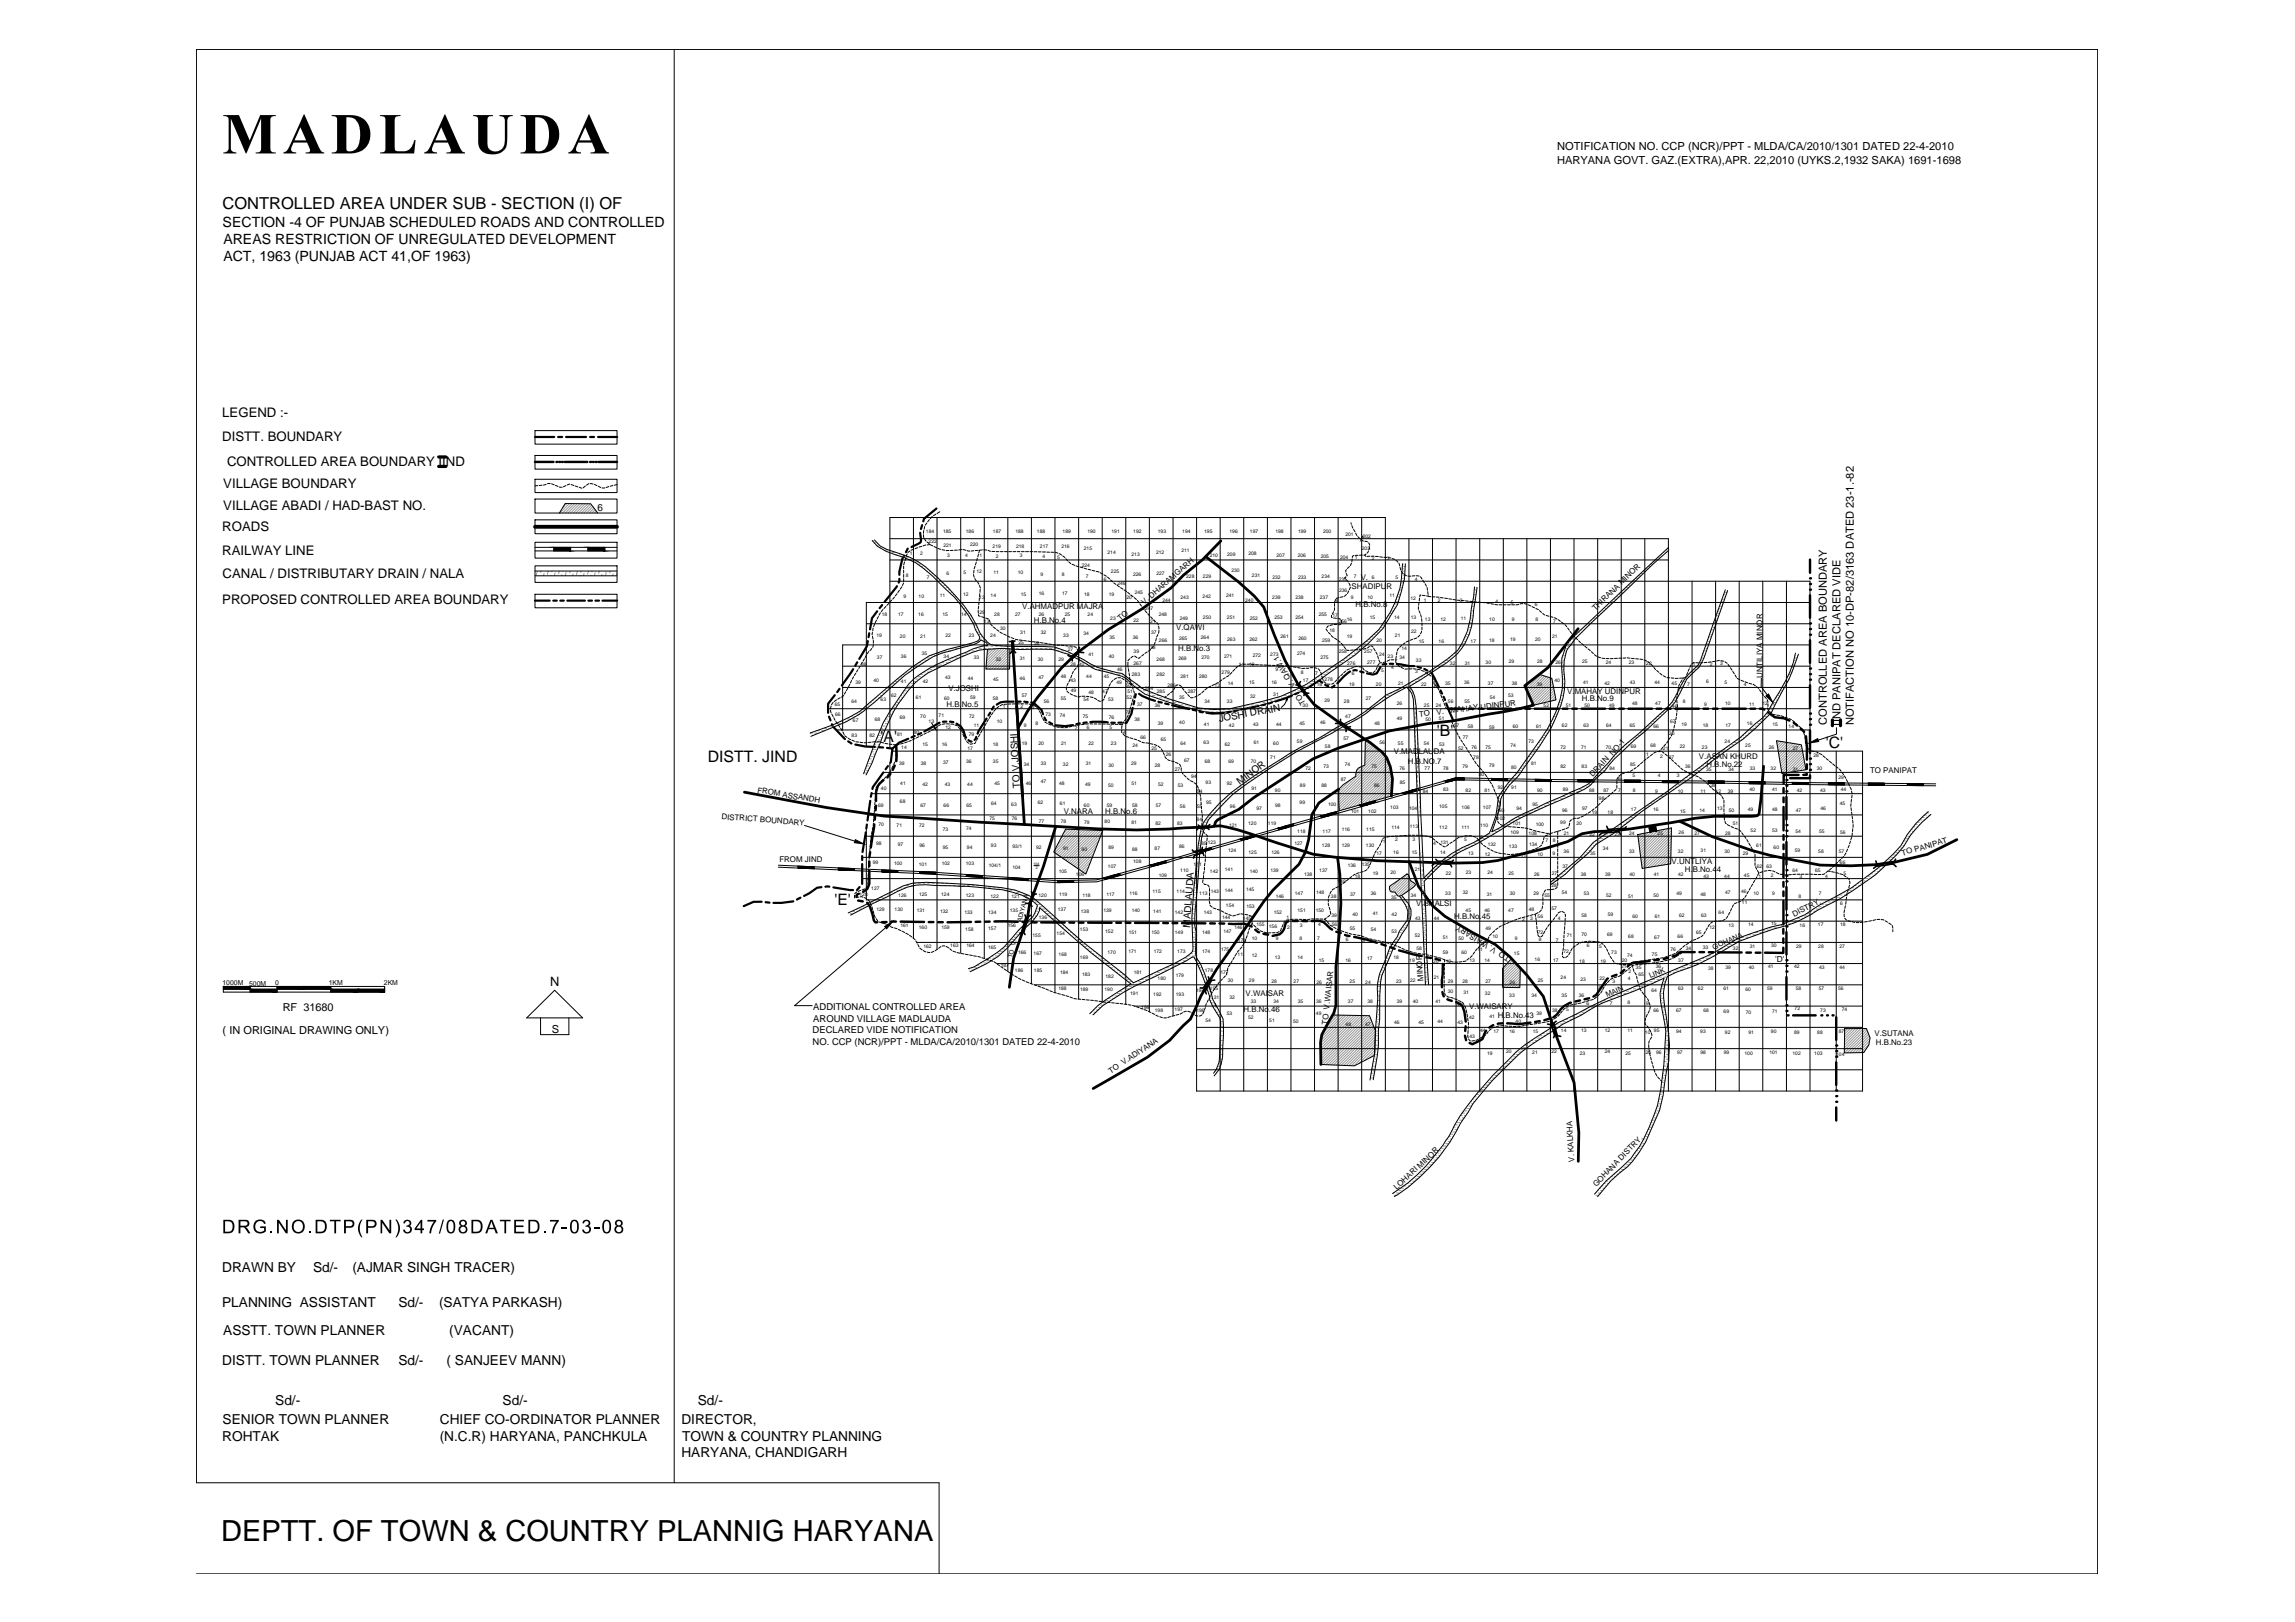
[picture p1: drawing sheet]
<svg xmlns="http://www.w3.org/2000/svg" width="841mm" height="594mm" viewBox="0 0 841 594" stroke-linecap="round" stroke-linejoin="round" font-family="sans-serif">
<defs><g id="words">
<text font-size="10.7" x="81" y="564.4">DEPTT. OF TOWN &amp; COUNTRY PLANNIG HARYANA</text>
<text font-size="6.1" x="81.5" y="76.7">CONTROLLED AREA UNDER SUB - SECTION (I) OF</text>
<g font-size="5.8">
<text x="526.6" y="269.5">'B'</text>
<text x="322.7" y="271.9">'A'</text>
<text x="669.1" y="273.8">'C'</text>
<text x="259.4" y="279.2">DISTT. JIND</text>
<text x="305.8" y="331.4">'E'</text>
</g>
<g font-size="5.2">
<text x="81.6" y="83.1">SECTION -4 OF PUNJAB SCHEDULED ROADS AND CONTROLLED</text>
<text x="81.8" y="89.4">AREAS RESTRICTION OF UNREGULATED DEVELOPMENT</text>
<text x="81.8" y="95.6">ACT, 1963 (PUNJAB ACT 41,OF 1963)</text>
</g>
<g font-size="5">
<text x="81.4" y="465.9">DRAWN BY</text>
<text x="114.7" y="465.8">Sd/-</text>
<text x="129.1" y="465.8">(AJMAR SINGH TRACER)</text>
<text x="81.4" y="478.6">PLANNING ASSISTANT</text>
<text x="146" y="478.6">Sd/-</text>
<text x="160.9" y="478.6">(SATYA PARKASH)</text>
<text x="81.8" y="488.9">ASSTT. TOWN PLANNER</text>
<text x="164.6" y="488.9">(VACANT)</text>
<text x="81.4" y="500">DISTT. TOWN PLANNER</text>
<text x="146" y="500">Sd/-</text>
<text x="163.6" y="500">( SANJEEV MANN)</text>
<text x="100.9" y="514.8">Sd/-</text>
<text x="184.2" y="514.8">Sd/-</text>
<text x="255.7" y="514.8">Sd/-</text>
<text x="81.6" y="521.6">SENIOR TOWN PLANNER</text>
<text x="161.2" y="521.6">CHIEF CO-ORDINATOR PLANNER</text>
<text x="249.7" y="521.6">DIRECTOR,</text>
<text x="81.4" y="527.6">ROHTAK</text>
<text x="161.1" y="527.6">(N.C.R) HARYANA, PANCHKULA</text>
<text x="250" y="527.6">TOWN &amp; COUNTRY PLANNING</text>
<text x="249.7" y="533.7">HARYANA, CHANDIGARH</text>
</g>
<g font-size="4.8">
<text x="81.5" y="152.9">LEGEND :-</text>
<text x="81.5" y="161.4">DISTT. BOUNDARY</text>
<text x="83.2" y="170.8">CONTROLLED AREA BOUNDARY IIND</text>
<text x="81.8" y="178.8">VILLAGE BOUNDARY</text>
<text x="81.8" y="186.6">VILLAGE ABADI / HAD-BAST NO.</text>
<text x="81.5" y="194.4">ROADS</text>
<text x="81.5" y="203.2">RAILWAY LINE</text>
<text x="81.6" y="211.5">CANAL / DISTRIBUTARY DRAIN / NALA</text>
<text x="81.5" y="221.3">PROPOSED CONTROLLED AREA BOUNDARY</text>
</g>
<text font-size="4.7" x="201.6" y="361.3">N</text>
<g font-size="4.1">
<text x="570.6" y="59.9">HARYANA GOVT. GAZ.(EXTRA),APR. 22,2010 (UYKS.2,1932 SAKA) 1691-1698</text>
<text x="570.6" y="55">NOTIFICATION NO. CCP (NCR)/PPT - MLDA/CA/2010/1301 DATED 22-4-2010</text>
<text x="669.5" y="265.5" transform="rotate(-90 669.5 265.5)">CONTROLLED AREA BOUNDARY</text>
<text x="674.4" y="265.8" transform="rotate(-90 674.4 265.8)">IIND PANIPAT DECLARED VIDE</text>
<text x="679.3" y="265.7" transform="rotate(-90 679.3 265.7)">NOTIFACTION NO 10-DP-82/3163 DATED 23-1.-82</text>
</g>
<g font-size="4">
<text x="103.6" y="370.3">RF 31680</text>
<text x="81.6" y="378.9">( IN ORIGINAL DRAWING ONLY)</text>
<text x="202.2" y="378.4">S</text>
</g>
<g font-size="3.6">
<text x="219" y="187.1">6</text>
<text x="446.8" y="264.6" transform="rotate(-11 446.8 264.6)">JOSHI DRAIN</text>
<text x="454.4" y="287.6" transform="rotate(-37 454.4 287.6)">MINOR</text>
<text x="373.9" y="288.6" transform="rotate(-93 373.9 288.6)">TO V.JOSHI</text>
<text x="436.1" y="339.7" transform="rotate(-86 436.1 339.7)">MADLAUDA</text>
</g>
<g font-size="3.5">
<text x="298" y="370.1">ADDITIONAL CONTROLLED AREA</text>
<text x="298" y="374.3">AROUND VILLAGE MADLAUDA</text>
<text x="297.8" y="378.4">DECLARED VIDE NOTIFICATION</text>
<text x="297.8" y="382.6">NO. CCP (NCR)/PPT - MLDA/CA/2010/1301 DATED 22-4-2010</text>
</g>
<text font-size="3.1" x="650.6" y="352.5">'D'</text>
<g font-size="2.9">
<text x="495.3" y="215.9">SHADIPUR</text>
<text x="498.6" y="212.4">V.</text>
<text x="419.3" y="221.6" transform="rotate(-41 419.3 221.6)">V. DHARAMGARH</text>
<text x="374.6" y="223">V.AHMADPUR MAJRA</text>
<text x="410.6" y="227.5" transform="rotate(-41 410.6 227.5)">TO</text>
<text x="496.8" y="222.4">H.B.No.8</text>
<text x="584.6" y="223.8" transform="rotate(-44 584.6 223.8)">THIRANA MINOR</text>
<text x="378.9" y="228.3">H.B.No.4</text>
<text x="431" y="230.8">V.QAWI</text>
<text x="431.8" y="238.3">H.B.No.3</text>
<text x="474.8" y="251.3" transform="rotate(-120 474.8 251.3)">V. QAW.1</text>
<text x="645.9" y="248.3" transform="rotate(-90 645.9 248.3)">UNTILIYA MINOR</text>
<text x="347.5" y="253.1">V.JOSHI</text>
<text x="478.5" y="257.5" transform="rotate(-120 478.5 257.5)">TO</text>
<text x="574.4" y="254.1">V.MAHAY UDINPUR</text>
<text x="579.7" y="256.7">H.B.No.9</text>
<text x="346.9" y="259.1">H.B.No.5</text>
<text x="520.2" y="262.5" transform="rotate(-7 520.2 262.5)">TO</text>
<text x="526.6" y="261.8" transform="rotate(-7 526.6 261.8)">V.</text>
<text x="531.7" y="261.2" transform="rotate(-7 531.7 261.2)">MAHAY UDINPUR</text>
<text x="510.8" y="276.1">V.MADLAUDA</text>
<text x="516" y="279.9">H.B.NO.7</text>
<text x="622.6" y="277.9">V.ASAN KHURD</text>
<text x="625.3" y="280.7">H.B.No.22</text>
<text x="583.7" y="284.6" transform="rotate(-47 583.7 284.6)">DRAIN NO-1</text>
<text x="685.3" y="282.9">TO PANIPAT</text>
<text x="277.4" y="290.3" transform="rotate(9 277.4 290.3)">FROM ASSANDH</text>
<text x="389.8" y="298.2">V.NARA</text>
<text x="405" y="298.2">H.B.No.6</text>
<text x="264.3" y="300" transform="rotate(4 264.3 300)">DISTRICT BOUNDARY</text>
<text x="285.6" y="315.8">FROM JIND</text>
<text x="612.6" y="316.3">V.UNTLIYA</text>
<text x="697.2" y="313.5" transform="rotate(-16 697.2 313.5)">TO PANIPAT</text>
<text x="617.4" y="319.3">H.B.No.44</text>
<text x="519" y="331.9">V.BHALSI</text>
<text x="657.5" y="335.8" transform="rotate(-27 657.5 335.8)">DISTRY.</text>
<text x="532.9" y="336.7">H.B.No.45</text>
<text x="553.5" y="350.3" transform="rotate(-149 553.5 350.3)">TO V. WAISARY</text>
<text x="521.6" y="359.3" transform="rotate(-94 521.6 359.3)">MINOR</text>
<text x="456.5" y="364.8">V.WAISAR</text>
<text x="455.7" y="370.7">H.B.No.46</text>
<text x="538.4" y="369.6">V.WAISARY</text>
<text x="486.5" y="375.4" transform="rotate(-84 486.5 375.4)">TO V.WAISAR</text>
<text x="548.9" y="373">H.B.No.43</text>
<text x="686.9" y="379.6">V.SUTANA</text>
<text x="687.5" y="382.6">H.B.No.23</text>
<text x="407" y="393.3" transform="rotate(-34 407 393.3)">TO V.ADIYANA</text>
<text x="577" y="425.4" transform="rotate(-93 577 425.4)">V. KALKHA</text>
<text x="511.9" y="435.8" transform="rotate(-43 511.9 435.8)">LOHARI MINOR</text>
<text x="585" y="434.9" transform="rotate(-46 585 434.9)">GOHANA DISTRY.</text>
</g>
<g font-size="2.7">
<text x="628.1" y="347.9" transform="rotate(-24 628.1 347.9)">GOHANA</text>
<text x="604.8" y="358.3" transform="rotate(-24 604.8 358.3)">LINK</text>
<text x="589" y="365.3" transform="rotate(-24 589 365.3)">MAIN</text>
</g>
<g font-size="2.5">
<text x="81.5" y="360.8">1000M</text>
<text x="91.3" y="361">500M</text>
<text x="100.8" y="360.8">0</text>
<text x="120.5" y="360.8">1KM</text>
<text x="140.7" y="360.8">2KM</text>
</g>
<g font-size="2.3">
<text x="374.3" y="337.7" transform="rotate(-75 374.3 337.7)">ADIYANA</text>
<text x="370.9" y="351" transform="rotate(-75 370.9 351)">TO V.</text>
</g>
<g font-size="1.8">
<text x="339.3" y="195.3">184</text>
<text x="345.6" y="195.3">185</text>
<text x="354" y="195.3">186</text>
<text x="363.9" y="195.3">187</text>
<text x="372.1" y="195.3">188</text>
<text x="380" y="195.3">188</text>
<text x="389.4" y="195.3">189</text>
<text x="398.5" y="195.3">190</text>
<text x="407.3" y="195.3">191</text>
<text x="415.3" y="195.3">192</text>
<text x="424.3" y="195.3">193</text>
<text x="433.3" y="195.3">194</text>
<text x="441.3" y="195.3">195</text>
<text x="450.6" y="195.3">196</text>
<text x="458.1" y="195.3">197</text>
<text x="467.4" y="195.3">198</text>
<text x="475.7" y="195.3">199</text>
<text x="484.9" y="195.3">200</text>
<text x="493" y="196.4">201</text>
<text x="499.4" y="196.9">202</text>
<text x="333.4" y="203.4">1</text>
<text x="337.2" y="203.3">2</text>
<text x="340.3" y="199">222</text>
<text x="345.7" y="200.2">221</text>
<text x="353.7" y="203.9">4</text>
<text x="355.5" y="200.1">220</text>
<text x="358.9" y="204">1</text>
<text x="363.7" y="200.6">219</text>
<text x="372.4" y="200.8">218</text>
<text x="373.8" y="204">3</text>
<text x="381.1" y="200.6">217</text>
<text x="389" y="200.9">216</text>
<text x="397.2" y="201.4">215</text>
<text x="405.9" y="203">214</text>
<text x="414.7" y="203.8">213</text>
<text x="423.6" y="203.1">212</text>
<text x="432.9" y="202">211</text>
<text x="449.7" y="203.7">209</text>
<text x="457.5" y="203.4">208</text>
<text x="467.8" y="203.9">207</text>
<text x="499.1" y="201.4">203</text>
<text x="347.1" y="204">3</text>
<text x="357.8" y="209.9">12</text>
<text x="365" y="204.2">2</text>
<text x="382" y="204.5">4</text>
<text x="387.4" y="204.8">5</text>
<text x="396.4" y="207.6">224</text>
<text x="407.1" y="209.9">225</text>
<text x="443.3" y="204.1">210</text>
<text x="451.2" y="209.5">230</text>
<text x="475.6" y="204.1">206</text>
<text x="484" y="204.2">205</text>
<text x="491.1" y="204.8">204</text>
<text x="496.5" y="204.9">1</text>
<text x="502.8" y="205.1">2</text>
<text x="508.2" y="205">3</text>
<text x="332" y="211.4">8</text>
<text x="339.7" y="212">7</text>
<text x="346.8" y="210.5">6</text>
<text x="353" y="210.1">5</text>
<text x="364" y="210.4">11</text>
<text x="373" y="210.3">10</text>
<text x="381.3" y="210.8">9</text>
<text x="389.1" y="210.9">8</text>
<text x="397.9" y="211.7">7</text>
<text x="404.6" y="212.7">6</text>
<text x="409.5" y="214.3">246</text>
<text x="415.2" y="211.1">226</text>
<text x="423.8" y="210.5">227</text>
<text x="434.7" y="211.7">228</text>
<text x="440.8" y="211.6">229</text>
<text x="458.8" y="211.4">231</text>
<text x="466.3" y="212.1">232</text>
<text x="475.7" y="212.1">233</text>
<text x="484.3" y="211.8">234</text>
<text x="490.6" y="212.7">235</text>
<text x="496.1" y="211.5">7</text>
<text x="502.8" y="212">6</text>
<text x="511.4" y="212.1">5</text>
<text x="518.5" y="212.8">4</text>
<text x="331.1" y="219.1">9</text>
<text x="336.6" y="219.2">10</text>
<text x="344.4" y="218.8">11</text>
<text x="352.9" y="218.3">12</text>
<text x="358.9" y="219.5">13</text>
<text x="363" y="218.8">14</text>
<text x="374.1" y="218.3">15</text>
<text x="380.7" y="218">16</text>
<text x="389.2" y="217.7">17</text>
<text x="397.3" y="218.1">18</text>
<text x="406.4" y="218.2">19</text>
<text x="412.8" y="219.4">20</text>
<text x="415.9" y="217.5">245</text>
<text x="426" y="220.4">244</text>
<text x="432.6" y="219.4">243</text>
<text x="440.7" y="219.1">242</text>
<text x="449.3" y="218.8">241</text>
<text x="456.3" y="220.5">240</text>
<text x="466.2" y="219.4">239</text>
<text x="474.7" y="219.4">238</text>
<text x="483.7" y="219.4">237</text>
<text x="489.5" y="220.5">8</text>
<text x="490.7" y="216.7">236</text>
<text x="495" y="219.4">9</text>
<text x="501.1" y="219.6">10</text>
<text x="509.2" y="218.7">11</text>
<text x="516.9" y="219.7">12</text>
<text x="521.8" y="220.5">1</text>
<text x="526.9" y="220.4">2</text>
<text x="535" y="220.6">3</text>
<text x="548" y="221">4</text>
<text x="553.7" y="221.1">5</text>
<text x="323.1" y="225.6">18</text>
<text x="329.2" y="225.6">17</text>
<text x="336.5" y="225.6">16</text>
<text x="345.4" y="225.6">15</text>
<text x="352.2" y="225.6">14</text>
<text x="359" y="224.8">29</text>
<text x="364.4" y="225.6">28</text>
<text x="372" y="225.6">27</text>
<text x="380.6" y="225.6">26</text>
<text x="390.2" y="225.6">25</text>
<text x="398.6" y="225.6">24</text>
<text x="406.9" y="227.1">23</text>
<text x="415.3" y="227.8">22</text>
<text x="419.6" y="223.6">247</text>
<text x="424.7" y="225.7">248</text>
<text x="432.3" y="226.9">249</text>
<text x="440.8" y="226.7">250</text>
<text x="449.6" y="226.6">251</text>
<text x="458" y="227">252</text>
<text x="467" y="226.8">253</text>
<text x="474.7" y="226.7">254</text>
<text x="483.3" y="225.8">255</text>
<text x="488.3" y="226">17</text>
<text x="493.6" y="227.3">16</text>
<text x="502" y="226.9">15</text>
<text x="510.9" y="226.8">14</text>
<text x="517" y="226.7">13</text>
<text x="522.2" y="227.4">13</text>
<text x="527.9" y="227.4">12</text>
<text x="535.3" y="227.2">11</text>
<text x="545.8" y="227.6">10</text>
<text x="554" y="227.3">9</text>
<text x="562.5" y="222">6</text>
<text x="562.7" y="227.6">8</text>
<text x="321.2" y="233.2">19</text>
<text x="329.8" y="233.7">20</text>
<text x="337.2" y="233.5">21</text>
<text x="346.5" y="233.5">22</text>
<text x="355" y="233.3">23</text>
<text x="360.6" y="228.3">13</text>
<text x="362.9" y="233.2">24</text>
<text x="366.5" y="230.9">30</text>
<text x="373.9" y="232.2">31</text>
<text x="381.4" y="232.3">32</text>
<text x="389.7" y="233.5">33</text>
<text x="397.1" y="232.6">34</text>
<text x="421.5" y="228.1">21</text>
<text x="421.9" y="232.4">37</text>
<text x="469.3" y="233.6">261</text>
<text x="487.2" y="231.5">18</text>
<text x="490.6" y="228.2">256</text>
<text x="493.6" y="233.8">19</text>
<text x="511.2" y="233.2">21</text>
<text x="517.1" y="231.7">22</text>
<text x="568.8" y="233.8">21</text>
<text x="569.2" y="228">7</text>
<text x="373.2" y="236">25</text>
<text x="378.9" y="236.1">26</text>
<text x="391.3" y="238.3">27</text>
<text x="406.5" y="234.2">35</text>
<text x="415.1" y="234.1">36</text>
<text x="415.4" y="239.1">39</text>
<text x="421.5" y="237.6">38</text>
<text x="424.7" y="235">266</text>
<text x="432.1" y="234.4">265</text>
<text x="440.1" y="234">264</text>
<text x="449.7" y="234.7">263</text>
<text x="457.8" y="234.7">262</text>
<text x="475.3" y="239.8">274</text>
<text x="475.8" y="234.5">260</text>
<text x="484.5" y="235.3">259</text>
<text x="490.6" y="239.2">258</text>
<text x="500" y="239">257</text>
<text x="504.5" y="235.1">20</text>
<text x="513.6" y="237.9">14</text>
<text x="519.9" y="235.6">15</text>
<text x="527.2" y="235.4">16</text>
<text x="538.9" y="235.4">17</text>
<text x="545.7" y="235.3">18</text>
<text x="553.4" y="234.9">19</text>
<text x="562.6" y="234.9">20</text>
<text x="315.6" y="243.9">38</text>
<text x="321.4" y="241.5">37</text>
<text x="330.2" y="241">36</text>
<text x="337.8" y="240.1">35</text>
<text x="345.8" y="240.8">34</text>
<text x="356.9" y="241.4">33</text>
<text x="364.9" y="242">32</text>
<text x="373.7" y="241.9">31</text>
<text x="380.3" y="242">30</text>
<text x="387.9" y="242.1">29</text>
<text x="392.3" y="243.9">28</text>
<text x="395.5" y="243.8">42</text>
<text x="398.8" y="240.2">41</text>
<text x="406.3" y="240.9">40</text>
<text x="409.4" y="245.7">46</text>
<text x="415.4" y="243.5">267</text>
<text x="423.9" y="242.1">268</text>
<text x="431.9" y="241.7">269</text>
<text x="440.3" y="241.5">270</text>
<text x="448.6" y="240.9">271</text>
<text x="454" y="243.9">11</text>
<text x="457.7" y="244">10</text>
<text x="459.1" y="240.5">272</text>
<text x="465.5" y="240.4">273</text>
<text x="467.4" y="245.7">9</text>
<text x="483.9" y="241.2">275</text>
<text x="493.7" y="243.6">276</text>
<text x="501" y="243">277</text>
<text x="505.4" y="240.2">24</text>
<text x="508.5" y="240.9">23</text>
<text x="509.8" y="245.1">4</text>
<text x="512.9" y="241.5">34</text>
<text x="518.9" y="242.3">33</text>
<text x="531.3" y="243.7">32</text>
<text x="536.8" y="243.5">31</text>
<text x="544.4" y="243.1">30</text>
<text x="552.9" y="242.9">29</text>
<text x="563.3" y="242.8">28</text>
<text x="570" y="243.2">26</text>
<text x="579.8" y="242.7">25</text>
<text x="588.4" y="243.3">24</text>
<text x="596.9" y="243.3">23</text>
<text x="603.3" y="243.7">22</text>
<text x="620.4" y="243.8">1</text>
<text x="626.5" y="243.9">2</text>
<text x="630.3" y="243.4">3</text>
<text x="313.5" y="250.6">39</text>
<text x="320.1" y="250">40</text>
<text x="330.2" y="250.2">41</text>
<text x="338.2" y="250.1">42</text>
<text x="346.4" y="248.7">43</text>
<text x="354.7" y="249">44</text>
<text x="363.9" y="249.2">45</text>
<text x="373.6" y="249.1">46</text>
<text x="380.5" y="248.8">47</text>
<text x="388.8" y="248.4">48</text>
<text x="392.3" y="249.9">43</text>
<text x="398.1" y="248.3">44</text>
<text x="404.5" y="248.5">45</text>
<text x="409.1" y="250.5">49</text>
<text x="412.5" y="251.7">50</text>
<text x="414.8" y="247.6">283</text>
<text x="423.9" y="247.6">282</text>
<text x="427.8" y="251.6">286</text>
<text x="432.6" y="248.1">281</text>
<text x="439.4" y="248.5">280</text>
<text x="445.1" y="251.7">13</text>
<text x="447.7" y="246.8">279</text>
<text x="450" y="250.7">14</text>
<text x="457.8" y="250.4">15</text>
<text x="466" y="250.6">16</text>
<text x="476.7" y="246.8">8</text>
<text x="477.5" y="249.9">17</text>
<text x="481.9" y="247.1">7</text>
<text x="482.5" y="251.4">18</text>
<text x="485.4" y="249.2">278</text>
<text x="494.4" y="251.3">19</text>
<text x="495.4" y="247.3">6</text>
<text x="504.2" y="251.2">20</text>
<text x="506.1" y="246.1">5</text>
<text x="512.4" y="250.9">21</text>
<text x="518.6" y="246.6">3</text>
<text x="520.8" y="251.2">22</text>
<text x="525.3" y="251.6">23</text>
<text x="529.6" y="250.9">35</text>
<text x="536.5" y="250.6">36</text>
<text x="545.3" y="250.9">37</text>
<text x="554" y="251">38</text>
<text x="563.1" y="251.1">39</text>
<text x="569.7" y="249.9">40</text>
<text x="580.1" y="250.6">41</text>
<text x="588" y="250.8">42</text>
<text x="597.3" y="250.6">43</text>
<text x="606.3" y="250.6">44</text>
<text x="612.6" y="250.8">45</text>
<text x="618.3" y="251.1">7</text>
<text x="625.2" y="250.1">6</text>
<text x="632" y="250.6">5</text>
<text x="639" y="251.4">4</text>
<text x="312.1" y="257.4">64</text>
<text x="322.7" y="256.7">63</text>
<text x="326.5" y="255.3">62</text>
<text x="335.7" y="256.2">61</text>
<text x="346" y="256.4">60</text>
<text x="355.5" y="256.2">59</text>
<text x="363.8" y="256.2">58</text>
<text x="374.4" y="255.3">57</text>
<text x="382.5" y="257.5">56</text>
<text x="388.8" y="256.2">55</text>
<text x="392.4" y="253.6">49</text>
<text x="397" y="256.7">54</text>
<text x="398.9" y="254.2">48</text>
<text x="404" y="253.7">47</text>
<text x="406.1" y="256.7">53</text>
<text x="412.8" y="256.2">52</text>
<text x="413.1" y="254">51</text>
<text x="419.5" y="252.6">284</text>
<text x="423.9" y="253.8">285</text>
<text x="432.1" y="256.2">35</text>
<text x="435.3" y="253.7">287</text>
<text x="441.4" y="257.5">34</text>
<text x="449.6" y="257.6">33</text>
<text x="458.1" y="255.6">32</text>
<text x="466.6" y="254.8">31</text>
<text x="485.4" y="256.9">29</text>
<text x="492.5" y="257.4">28</text>
<text x="500.5" y="256.5">27</text>
<text x="530.6" y="257.5">56</text>
<text x="536.7" y="257.5">55</text>
<text x="546" y="255.8">54</text>
<text x="552.7" y="255.3">53</text>
<text x="616.7" y="257.4">8</text>
<text x="305.9" y="258.6">65</text>
<text x="306.1" y="262.3">66</text>
<text x="320.6" y="263.9">68</text>
<text x="329.7" y="263.5">69</text>
<text x="337.2" y="263">70</text>
<text x="344" y="262.6">71</text>
<text x="355.1" y="263">72</text>
<text x="367.5" y="259.3">1</text>
<text x="374" y="259.3">2</text>
<text x="378.1" y="259.6">3</text>
<text x="383.1" y="262.2">73</text>
<text x="388.3" y="262.7">74</text>
<text x="396.8" y="262.8">75</text>
<text x="406.3" y="263.3">76</text>
<text x="412.6" y="261.4">77</text>
<text x="415.7" y="264">38</text>
<text x="416.7" y="258.6">37</text>
<text x="423.2" y="258.9">36</text>
<text x="477.4" y="259">30</text>
<text x="493" y="263">47</text>
<text x="511.9" y="263.9">49</text>
<text x="511.9" y="258.2">26</text>
<text x="521.8" y="258.8">25</text>
<text x="526.1" y="258.8">24</text>
<text x="527.3" y="263.8">51</text>
<text x="565.7" y="259.1">52</text>
<text x="573.8" y="258.9">51</text>
<text x="580.6" y="259">50</text>
<text x="589.6" y="258.9">49</text>
<text x="598.1" y="258.2">48</text>
<text x="606.6" y="258.4">47</text>
<text x="612.7" y="259.2">46</text>
<text x="624.5" y="258.7">9</text>
<text x="632.2" y="258.3">10</text>
<text x="641" y="258.6">11</text>
<text x="645.9" y="258">12</text>
<text x="312.1" y="269.8">83</text>
<text x="312.6" y="264.6">67</text>
<text x="318.7" y="269.8">82</text>
<text x="328.7" y="269.6">81</text>
<text x="334.9" y="268.8">80</text>
<text x="340.3" y="264.9">13</text>
<text x="346.4" y="266.9">12</text>
<text x="355" y="269.7">79</text>
<text x="356.8" y="266.4">11</text>
<text x="365.3" y="265">10</text>
<text x="375.2" y="266.3">9</text>
<text x="379.5" y="265.7">8</text>
<text x="393.8" y="267.3">7</text>
<text x="398.2" y="267">6</text>
<text x="406.5" y="266.9">5</text>
<text x="411.6" y="268.8">4</text>
<text x="424.3" y="265.4">39</text>
<text x="432.2" y="265">40</text>
<text x="441.2" y="266">41</text>
<text x="450.4" y="266.4">42</text>
<text x="459.2" y="266">43</text>
<text x="467.6" y="265.9">44</text>
<text x="476.2" y="265.7">45</text>
<text x="483.8" y="265.1">46</text>
<text x="503.7" y="265.5">48</text>
<text x="522.4" y="264.1">50</text>
<text x="532.7" y="266.1">57</text>
<text x="537.9" y="266.8">58</text>
<text x="545.7" y="267">59</text>
<text x="554.4" y="266.8">60</text>
<text x="563" y="266.6">61</text>
<text x="572.4" y="266.4">62</text>
<text x="580.2" y="266.3">63</text>
<text x="588.6" y="266.2">64</text>
<text x="597.3" y="266.1">65</text>
<text x="605.9" y="266.6">66</text>
<text x="611.6" y="269.4">20</text>
<text x="612" y="264.7">67</text>
<text x="616.2" y="265.8">19</text>
<text x="624" y="266.4">18</text>
<text x="632.3" y="266.2">17</text>
<text x="640.2" y="265.7">16</text>
<text x="649.5" y="265.8">15</text>
<text x="655.5" y="266.8">14</text>
<text x="330.3" y="274.2">14</text>
<text x="338" y="273.4">15</text>
<text x="345.1" y="273.4">16</text>
<text x="354.6" y="274.5">17</text>
<text x="363.8" y="273.2">18</text>
<text x="374.5" y="273">19</text>
<text x="380.6" y="273">20</text>
<text x="388.8" y="273">21</text>
<text x="398.9" y="272.9">22</text>
<text x="407.1" y="273">23</text>
<text x="415" y="273.7">24</text>
<text x="417.9" y="270.5">66</text>
<text x="422" y="274.5">25</text>
<text x="425.4" y="271.5">65</text>
<text x="432.6" y="272.7">64</text>
<text x="441.1" y="272.7">63</text>
<text x="448.8" y="273.2">62</text>
<text x="459.5" y="272.7">61</text>
<text x="466.6" y="272.8">60</text>
<text x="475.3" y="272">59</text>
<text x="485.5" y="274.1">58</text>
<text x="492.3" y="271.1">57</text>
<text x="505.5" y="272.4">56</text>
<text x="512.3" y="272.9">55</text>
<text x="521.7" y="272.8">54</text>
<text x="527.4" y="273.1">53</text>
<text x="534.4" y="274.7">52</text>
<text x="536" y="270.6">77</text>
<text x="539.3" y="274.4">76</text>
<text x="544.4" y="274.3">75</text>
<text x="553.5" y="273.6">74</text>
<text x="560.1" y="272">73</text>
<text x="571.9" y="274.2">72</text>
<text x="579.4" y="274.3">71</text>
<text x="588.4" y="274.4">70</text>
<text x="597.6" y="274.1">69</text>
<text x="604.8" y="273.5">68</text>
<text x="609.4" y="274.9">21</text>
<text x="615.6" y="273.9">22</text>
<text x="623.7" y="274.5">23</text>
<text x="632" y="272">24</text>
<text x="639.6" y="273.6">25</text>
<text x="648.2" y="274.2">26</text>
<text x="657" y="274.6">27</text>
<text x="329.5" y="280.1">39</text>
<text x="337.5" y="280.2">38</text>
<text x="345.6" y="279.9">37</text>
<text x="354" y="279.4">36</text>
<text x="363.9" y="279.6">35</text>
<text x="375.2" y="280.4">34</text>
<text x="381.4" y="280.3">33</text>
<text x="389.5" y="280.4">32</text>
<text x="397.9" y="280.3">31</text>
<text x="406.2" y="280.7">30</text>
<text x="414.5" y="280">29</text>
<text x="423.2" y="280.9">28</text>
<text x="427.2" y="276.9">26</text>
<text x="433.9" y="279.1">67</text>
<text x="441.6" y="279.5">68</text>
<text x="450.2" y="279.5">69</text>
<text x="458.4" y="279.5">70</text>
<text x="465.5" y="277.9">71</text>
<text x="485" y="281.4">73</text>
<text x="492.8" y="280.7">74</text>
<text x="502.6" y="281.4">75</text>
<text x="512.8" y="281.8">76</text>
<text x="528.8" y="281.9">78</text>
<text x="535.9" y="281.3">79</text>
<text x="539.9" y="277.9">78</text>
<text x="545.7" y="280.8">79</text>
<text x="553.8" y="281.5">80</text>
<text x="561.1" y="280.2">81</text>
<text x="571.9" y="281.3">82</text>
<text x="579.6" y="281.1">83</text>
<text x="589.8" y="282">84</text>
<text x="597.4" y="280.6">85</text>
<text x="603.3" y="277">1</text>
<text x="608.3" y="277.6">2</text>
<text x="611.6" y="277.9">37</text>
<text x="617.5" y="281.3">36</text>
<text x="641.2" y="281.9">33</text>
<text x="648.9" y="281.9">32</text>
<text x="664.6" y="277.4">28</text>
<text x="329.9" y="287.6">41</text>
<text x="338.1" y="287.8">42</text>
<text x="346.2" y="287.9">43</text>
<text x="354.5" y="287.9">44</text>
<text x="364.5" y="287.6">45</text>
<text x="375.9" y="287.6">46</text>
<text x="381.4" y="287">47</text>
<text x="388.1" y="287.5">48</text>
<text x="397.7" y="287.8">49</text>
<text x="414.7" y="287.6">51</text>
<text x="430.5" y="282.2">27</text>
<text x="436.5" y="284.9">94</text>
<text x="441.8" y="287.2">93</text>
<text x="449.6" y="287.4">92</text>
<text x="478.4" y="282.2">72</text>
<text x="491.4" y="286.2">87</text>
<text x="512.9" y="287.3">85</text>
<text x="522.1" y="282.1">77</text>
<text x="541.9" y="284.3">80</text>
<text x="593" y="285.7">6</text>
<text x="598.2" y="284.7">5</text>
<text x="607.5" y="284.7">4</text>
<text x="614.5" y="284.7">3</text>
<text x="625.2" y="282.4">35</text>
<text x="633.4" y="282.4">34</text>
<text x="657" y="282.5">31</text>
<text x="665.7" y="282.1">30</text>
<text x="673.7" y="285.4">29</text>
<text x="322.8" y="289.4">40</text>
<text x="406.1" y="288.1">50</text>
<text x="424.4" y="288.1">52</text>
<text x="431.6" y="288.4">53</text>
<text x="438.6" y="290.4">54</text>
<text x="458.6" y="289.5">91</text>
<text x="467.2" y="290.1">90</text>
<text x="476.4" y="288.4">89</text>
<text x="484.2" y="288.4">88</text>
<text x="503.5" y="288.1">86</text>
<text x="521.4" y="290.4">84</text>
<text x="528.9" y="289.8">83</text>
<text x="537.1" y="290">82</text>
<text x="544" y="290">81</text>
<text x="548.9" y="289.1">92</text>
<text x="553.8" y="289">91</text>
<text x="563.3" y="290.1">90</text>
<text x="572.7" y="289.6">89</text>
<text x="582.3" y="290.1">88</text>
<text x="585.9" y="292.9">98</text>
<text x="587.6" y="290.1">87</text>
<text x="593" y="290.2">7</text>
<text x="598.4" y="290.1">8</text>
<text x="606.6" y="290.4">9</text>
<text x="614.8" y="290.4">10</text>
<text x="623.2" y="290.4">11</text>
<text x="626.8" y="288.3">38</text>
<text x="628.7" y="290.5">12</text>
<text x="633.2" y="290.4">39</text>
<text x="641.1" y="289.8">40</text>
<text x="649.4" y="289.9">41</text>
<text x="658.4" y="289.9">42</text>
<text x="667" y="290">43</text>
<text x="674.6" y="289.8">44</text>
<text x="321.8" y="295.5">69</text>
<text x="329.8" y="294.2">68</text>
<text x="337.3" y="295.4">67</text>
<text x="345.8" y="295.7">66</text>
<text x="354.1" y="295.4">65</text>
<text x="363.2" y="294.8">64</text>
<text x="370.6" y="295.2">63</text>
<text x="380.3" y="294.4">62</text>
<text x="388.4" y="294.9">61</text>
<text x="397.2" y="295.5">60</text>
<text x="405.6" y="295.6">59</text>
<text x="414.9" y="295.5">58</text>
<text x="423.6" y="295.4">57</text>
<text x="432.4" y="296">56</text>
<text x="438.5" y="295.9">55</text>
<text x="442" y="294.4">95</text>
<text x="450.7" y="295.9">96</text>
<text x="460.4" y="296.6">97</text>
<text x="467.2" y="295.4">98</text>
<text x="476.3" y="294.6">99</text>
<text x="486.7" y="295.1">100</text>
<text x="495.1" y="297.9">101</text>
<text x="501.4" y="297.8">102</text>
<text x="509.5" y="296.4">103</text>
<text x="516.4" y="296.8">104</text>
<text x="527.4" y="295.8">105</text>
<text x="535.6" y="296.3">106</text>
<text x="543.4" y="296.3">107</text>
<text x="549.4" y="297.4">93</text>
<text x="555.7" y="296.6">94</text>
<text x="561.6" y="295">95</text>
<text x="572.5" y="297.4">96</text>
<text x="579.8" y="296.5">97</text>
<text x="583.3" y="298.2">19</text>
<text x="589.1" y="298">18</text>
<text x="597.7" y="297.1">17</text>
<text x="605.8" y="297">16</text>
<text x="615.7" y="297.6">15</text>
<text x="622.8" y="297.5">14</text>
<text x="629.3" y="296.6">13</text>
<text x="633.5" y="297.5">50</text>
<text x="640.5" y="296.9">49</text>
<text x="649.4" y="297">48</text>
<text x="658.1" y="297.3">47</text>
<text x="667.1" y="296.8">46</text>
<text x="674.2" y="294.9">45</text>
<text x="321.9" y="302.7">70</text>
<text x="328.6" y="303">71</text>
<text x="336.8" y="302.8">72</text>
<text x="345.5" y="304.2">73</text>
<text x="354" y="304">74</text>
<text x="362.6" y="300.2">75</text>
<text x="370.8" y="300.4">76</text>
<text x="380.7" y="301.4">77</text>
<text x="388.7" y="301.5">78</text>
<text x="397.3" y="301.8">79</text>
<text x="404.8" y="301.6">80</text>
<text x="414.6" y="301.9">81</text>
<text x="423.4" y="302">82</text>
<text x="431.4" y="302.1">83</text>
<text x="438.5" y="300.6">84</text>
<text x="450.4" y="302.8">121</text>
<text x="457.4" y="302.2">120</text>
<text x="464.7" y="302.2">119</text>
<text x="475.4" y="305.1">118</text>
<text x="484.7" y="305">117</text>
<text x="491.7" y="304.4">116</text>
<text x="500.7" y="304.4">115</text>
<text x="509.9" y="303.6">114</text>
<text x="516.7" y="303.1">113</text>
<text x="527.4" y="303.8">112</text>
<text x="535.6" y="303.5">111</text>
<text x="542.4" y="302.9">110</text>
<text x="548.6" y="300.4">102</text>
<text x="553.6" y="305.5">109</text>
<text x="554.3" y="302.3">101</text>
<text x="560.2" y="305.9">108</text>
<text x="562.8" y="302.6">100</text>
<text x="571.8" y="301.9">99</text>
<text x="573.1" y="305.7">21</text>
<text x="577.7" y="302">20</text>
<text x="597" y="305.9">24</text>
<text x="607.5" y="305.9">25</text>
<text x="615.2" y="305.5">26</text>
<text x="620.9" y="305.9">27</text>
<text x="632.2" y="305.7">28</text>
<text x="635" y="302.2">51</text>
<text x="641.5" y="304.6">52</text>
<text x="649.4" y="304.9">53</text>
<text x="658" y="305.1">54</text>
<text x="666.6" y="305.1">55</text>
<text x="674.3" y="305.5">56</text>
<text x="321.1" y="309.7">98</text>
<text x="329" y="310">97</text>
<text x="336.9" y="310.2">96</text>
<text x="345.5" y="310.8">95</text>
<text x="354.3" y="310.8">94</text>
<text x="363.1" y="310.3">93</text>
<text x="371.1" y="310.5">93/1</text>
<text x="379.7" y="311">92</text>
<text x="389.6" y="311.3">91</text>
<text x="396.4" y="311.6">90</text>
<text x="406.2" y="311">89</text>
<text x="414.9" y="311.7">88</text>
<text x="423.1" y="311.3">87</text>
<text x="432.1" y="310.6">86</text>
<text x="440.2" y="309.4">85</text>
<text x="442.6" y="309.1">123</text>
<text x="474.4" y="309.6">127</text>
<text x="484.4" y="310.2">128</text>
<text x="491.7" y="310.2">129</text>
<text x="500.6" y="310.2">130</text>
<text x="506.7" y="308.6">1</text>
<text x="511.2" y="308">2</text>
<text x="517.6" y="308.1">3</text>
<text x="525.2" y="309.5">4</text>
<text x="527.9" y="309.1">131</text>
<text x="536.5" y="308">5</text>
<text x="542.4" y="307.2">6</text>
<text x="545.2" y="309.9">132</text>
<text x="553" y="310.7">133</text>
<text x="560.3" y="309.8">134</text>
<text x="566.3" y="308.3">7</text>
<text x="569.1" y="308.2">8</text>
<text x="582.4" y="306">22</text>
<text x="587.4" y="311.4">34</text>
<text x="591.6" y="306.1">23</text>
<text x="623.2" y="312">31</text>
<text x="643.6" y="310.3">61</text>
<text x="650" y="310.9">60</text>
<text x="657.7" y="311.9">59</text>
<text x="319.8" y="316.3">99</text>
<text x="327.6" y="316.8">100</text>
<text x="336.7" y="317.2">101</text>
<text x="345.1" y="317">102</text>
<text x="354" y="316.9">103</text>
<text x="362.3" y="317.4">104/1</text>
<text x="406" y="318">107</text>
<text x="415.3" y="316.2">108</text>
<text x="437.4" y="317.1">111</text>
<text x="450" y="312.2">124</text>
<text x="457.6" y="312.7">125</text>
<text x="465.9" y="312.7">126</text>
<text x="493.9" y="317.5">136</text>
<text x="499" y="317.1">135</text>
<text x="504.4" y="313.3">17</text>
<text x="510.6" y="312.6">16</text>
<text x="517.4" y="312.8">15</text>
<text x="527.7" y="312.7">14</text>
<text x="538" y="313.2">13</text>
<text x="544.1" y="313.4">12</text>
<text x="557.3" y="313.9">11</text>
<text x="563.4" y="313.5">10</text>
<text x="568.9" y="313.3">9</text>
<text x="572.6" y="318">37</text>
<text x="573" y="312.5">36</text>
<text x="582.7" y="313.3">35</text>
<text x="597" y="312.3">33</text>
<text x="614.9" y="312.4">32</text>
<text x="632" y="312.3">30</text>
<text x="638.7" y="313.3">29</text>
<text x="643.8" y="317.8">62</text>
<text x="647.3" y="318">63</text>
<text x="666.3" y="312.6">58</text>
<text x="673.8" y="312.5">57</text>
<text x="674.3" y="316.3">66</text>
<text x="371" y="318.3">104</text>
<text x="388" y="319.9">105</text>
<text x="394.3" y="321">106</text>
<text x="424.6" y="321.2">109</text>
<text x="432.5" y="319.3">110</text>
<text x="443.4" y="319.8">142</text>
<text x="448.9" y="318.9">141</text>
<text x="458" y="319.8">140</text>
<text x="465.6" y="319.3">139</text>
<text x="477.9" y="320.9">138</text>
<text x="483.5" y="319.3">137</text>
<text x="490.1" y="323.4">149</text>
<text x="496.5" y="321.5">18</text>
<text x="503.1" y="320.4">19</text>
<text x="509.5" y="319.9">20</text>
<text x="518.5" y="319.1">21</text>
<text x="529.8" y="320.7">22</text>
<text x="537.2" y="320.3">23</text>
<text x="545.1" y="320">24</text>
<text x="552.8" y="320.4">25</text>
<text x="562.2" y="320.7">26</text>
<text x="568.6" y="320.6">27</text>
<text x="579.3" y="320.7">38</text>
<text x="588.2" y="320.9">39</text>
<text x="597.1" y="321">40</text>
<text x="606" y="321">41</text>
<text x="614.9" y="321">42</text>
<text x="624.3" y="321.5">43</text>
<text x="631.9" y="321.5">44</text>
<text x="639.1" y="321.2">45</text>
<text x="644.5" y="321.7">1</text>
<text x="649" y="321.2">2</text>
<text x="656.8" y="319.3">64</text>
<text x="659.4" y="321.7">3</text>
<text x="665.2" y="319.4">65</text>
<text x="668.8" y="321.5">4</text>
<text x="675.6" y="320.3">5</text>
<text x="315" y="328.3">128</text>
<text x="319.3" y="326">127</text>
<text x="329.2" y="328.6">126</text>
<text x="336.8" y="328">125</text>
<text x="344.9" y="328.1">124</text>
<text x="354" y="328.5">123</text>
<text x="363" y="329">122</text>
<text x="370.7" y="329.1">121</text>
<text x="380.6" y="328.4">120</text>
<text x="388.1" y="328.3">119</text>
<text x="396.6" y="328.6">118</text>
<text x="405.4" y="328.1">117</text>
<text x="413.9" y="327.8">116</text>
<text x="422.4" y="327.2">115</text>
<text x="431.2" y="327.1">114</text>
<text x="439.5" y="327.6">113</text>
<text x="443.7" y="326.9">143</text>
<text x="448.8" y="326.6">144</text>
<text x="456.6" y="326.5">145</text>
<text x="467.5" y="328.8">146</text>
<text x="474.5" y="327.6">147</text>
<text x="482.3" y="327.3">148</text>
<text x="487.7" y="329">38</text>
<text x="494.8" y="328.1">37</text>
<text x="502.4" y="327.8">36</text>
<text x="509.8" y="329.2">35</text>
<text x="517" y="328.5">34</text>
<text x="529.6" y="327.9">33</text>
<text x="536" y="327.6">32</text>
<text x="544.8" y="328.1">31</text>
<text x="553.3" y="327.8">30</text>
<text x="561.9" y="327.9">29</text>
<text x="566" y="328.7">55</text>
<text x="568.5" y="325">28</text>
<text x="572.4" y="327.6">54</text>
<text x="580.4" y="327.7">53</text>
<text x="588.6" y="328.7">52</text>
<text x="596.7" y="328.9">51</text>
<text x="605.9" y="328.5">50</text>
<text x="614.4" y="327.7">49</text>
<text x="623.1" y="328.3">48</text>
<text x="632.2" y="327.6">47</text>
<text x="638" y="327">46</text>
<text x="642.6" y="328">10</text>
<text x="649.4" y="328">9</text>
<text x="659.1" y="328.9">8</text>
<text x="666.5" y="327.7">7</text>
<text x="321.2" y="333.7">129</text>
<text x="327.8" y="333.5">130</text>
<text x="336" y="334">131</text>
<text x="344.5" y="334.5">132</text>
<text x="353.4" y="334.7">133</text>
<text x="362.1" y="334.6">134</text>
<text x="370.1" y="334.2">135</text>
<text x="387.7" y="333.8">137</text>
<text x="396.1" y="334.4">138</text>
<text x="404.4" y="334.2">139</text>
<text x="414.8" y="334.2">140</text>
<text x="422.6" y="334.4">141</text>
<text x="430.5" y="334.9">142</text>
<text x="441.1" y="334.9">143</text>
<text x="449.3" y="332.1">154</text>
<text x="456.7" y="332.6">153</text>
<text x="466.8" y="334.8">152</text>
<text x="475.5" y="334">151</text>
<text x="482.1" y="333.9">150</text>
<text x="487.9" y="335.7">39</text>
<text x="495.6" y="335.4">40</text>
<text x="503.1" y="335.1">41</text>
<text x="510" y="335.6">42</text>
<text x="537.1" y="334.1">45</text>
<text x="544" y="334.1">46</text>
<text x="552.7" y="333.9">47</text>
<text x="560.3" y="333.7">48</text>
<text x="568.6" y="333.4">57</text>
<text x="579.5" y="335.7">58</text>
<text x="589.2" y="335.6">59</text>
<text x="623.4" y="335.8">63</text>
<text x="629.8" y="334.7">64</text>
<text x="638.4" y="331.1">11</text>
<text x="674.4" y="331.3">6</text>
<text x="330" y="339.7">161</text>
<text x="336.7" y="340.1">160</text>
<text x="345" y="340.3">159</text>
<text x="353.8" y="341.1">158</text>
<text x="362.1" y="340.7">157</text>
<text x="369.3" y="339.5">156</text>
<text x="380.7" y="336.6">136</text>
<text x="395.7" y="341.2">153</text>
<text x="405" y="341.6">152</text>
<text x="422" y="342">150</text>
<text x="440.5" y="342">148</text>
<text x="447.9" y="336.6">144</text>
<text x="448.3" y="341.8">147</text>
<text x="452.3" y="340.2">146</text>
<text x="455.5" y="336.9">145</text>
<text x="460.4" y="339.2">155</text>
<text x="465" y="340">156</text>
<text x="471.5" y="336.6">1</text>
<text x="471.7" y="340.1">2</text>
<text x="476.3" y="339.7">3</text>
<text x="483" y="339.3">4</text>
<text x="488.1" y="339.1">56</text>
<text x="494.7" y="340.7">55</text>
<text x="502.4" y="341">54</text>
<text x="509.9" y="341.7">53</text>
<text x="518.6" y="336.8">43</text>
<text x="525.5" y="337.1">44</text>
<text x="544.4" y="340.6">49</text>
<text x="551" y="338.5">1</text>
<text x="557.8" y="337.3">2</text>
<text x="560.8" y="337.1">3</text>
<text x="563.5" y="336.3">56</text>
<text x="563.6" y="341.9">72</text>
<text x="570.9" y="336.8">4</text>
<text x="598.2" y="336.3">60</text>
<text x="606.4" y="336.1">61</text>
<text x="615.3" y="336">62</text>
<text x="626.5" y="340.1">12</text>
<text x="633.4" y="339.5">13</text>
<text x="640.6" y="339.2">14</text>
<text x="649.1" y="338.9">15</text>
<text x="659.5" y="339.6">16</text>
<text x="666.2" y="339">17</text>
<text x="674.3" y="339.2">18</text>
<text x="338.4" y="347.2">162</text>
<text x="348.2" y="346.9">163</text>
<text x="354.2" y="346.9">164</text>
<text x="362.1" y="347.5">165</text>
<text x="378.4" y="343.1">155</text>
<text x="387.2" y="342.5">154</text>
<text x="413.7" y="342">151</text>
<text x="430.5" y="342.1">149</text>
<text x="453.7" y="345.1">176</text>
<text x="458.7" y="344.2">10</text>
<text x="467.5" y="344.2">9</text>
<text x="476.2" y="344.4">8</text>
<text x="482.7" y="344.3">7</text>
<text x="493.2" y="344.5">6</text>
<text x="499.2" y="345.1">5</text>
<text x="518.5" y="343.3">52</text>
<text x="519.1" y="347.9">58</text>
<text x="528.7" y="343.9">51</text>
<text x="534.4" y="344.3">50</text>
<text x="546.9" y="343.5">10</text>
<text x="555.1" y="344.3">9</text>
<text x="564" y="344.6">8</text>
<text x="570.2" y="344.9">7</text>
<text x="574.1" y="343.4">71</text>
<text x="579.6" y="342.9">70</text>
<text x="581.5" y="347">6</text>
<text x="586" y="347.2">5</text>
<text x="588.9" y="342.8">69</text>
<text x="596.7" y="343.4">68</text>
<text x="606.2" y="343.8">67</text>
<text x="614.8" y="343.4">66</text>
<text x="617.8" y="347.8">34</text>
<text x="621.6" y="342.1">65</text>
<text x="624" y="347.5">33</text>
<text x="641.2" y="347.3">31</text>
<text x="649" y="346.9">30</text>
<text x="658.2" y="347.3">29</text>
<text x="666.3" y="347.4">28</text>
<text x="674.1" y="347.4">27</text>
<text x="373.1" y="349.5">166</text>
<text x="378.8" y="349.9">167</text>
<text x="388" y="350.1">168</text>
<text x="395.7" y="351.1">169</text>
<text x="405.9" y="349.5">170</text>
<text x="413.5" y="348.9">171</text>
<text x="422.8" y="349">172</text>
<text x="431.4" y="348.9">173</text>
<text x="440.5" y="348.9">174</text>
<text x="447.5" y="348.3">175</text>
<text x="453.5" y="350">11</text>
<text x="458.7" y="350.4">12</text>
<text x="467.2" y="351.3">13</text>
<text x="475.5" y="351.3">14</text>
<text x="483.2" y="352.3">15</text>
<text x="493" y="352.2">16</text>
<text x="501" y="351.5">17</text>
<text x="510.6" y="351.2">18</text>
<text x="516.4" y="352.2">19</text>
<text x="525.2" y="352.7">20</text>
<text x="528.7" y="349.5">59</text>
<text x="529.8" y="352.8">12</text>
<text x="535.6" y="349.3">60</text>
<text x="538.5" y="352.5">13</text>
<text x="541.4" y="348.3">11</text>
<text x="544" y="352.4">14</text>
<text x="554.8" y="349.8">15</text>
<text x="562.4" y="351.9">16</text>
<text x="569.1" y="352.3">17</text>
<text x="573" y="349.1">72</text>
<text x="578.8" y="352.6">18</text>
<text x="586.5" y="352.5">19</text>
<text x="590.5" y="349.4">73</text>
<text x="594.3" y="352.5">20</text>
<text x="596.2" y="350.6">74</text>
<text x="605.4" y="350">75</text>
<text x="612.2" y="348.4">76</text>
<text x="615" y="352.4">37</text>
<text x="635.1" y="348.1">32</text>
<text x="366.7" y="354.3">187</text>
<text x="372" y="355.8">186</text>
<text x="378.9" y="356.1">185</text>
<text x="388.5" y="356.7">184</text>
<text x="396.5" y="357.4">183</text>
<text x="405.1" y="358.3">182</text>
<text x="415.5" y="356.9">181</text>
<text x="424.2" y="359.1">180</text>
<text x="430.9" y="358">179</text>
<text x="441.6" y="356">178</text>
<text x="447.2" y="356.7">177</text>
<text x="449.9" y="359.6">30</text>
<text x="457.7" y="359.6">29</text>
<text x="466" y="360">28</text>
<text x="474.1" y="360">27</text>
<text x="511.6" y="359.9">23</text>
<text x="516.8" y="359.5">22</text>
<text x="525.5" y="358.7">21</text>
<text x="544.4" y="359.9">27</text>
<text x="563.6" y="359.8">25</text>
<text x="571.9" y="358.7">24</text>
<text x="579.1" y="359.4">23</text>
<text x="586.2" y="358.8">22</text>
<text x="594.1" y="354.7">21</text>
<text x="596.5" y="359.1">4</text>
<text x="596.7" y="356.4">2</text>
<text x="599.5" y="354.8">35</text>
<text x="600.4" y="357.5">65</text>
<text x="606.8" y="354.4">36</text>
<text x="626" y="355.3">38</text>
<text x="632.3" y="355.1">39</text>
<text x="640.9" y="355">40</text>
<text x="647.9" y="354.7">41</text>
<text x="657.5" y="354.7">42</text>
<text x="666.6" y="355">43</text>
<text x="674" y="355.1">44</text>
<text x="387.9" y="362.7">188</text>
<text x="395.8" y="363">189</text>
<text x="404.8" y="363.1">190</text>
<text x="414.2" y="364.5">191</text>
<text x="422.6" y="364.9">192</text>
<text x="430.9" y="364.7">193</text>
<text x="438.4" y="363.4">194</text>
<text x="443.4" y="362.5">195</text>
<text x="444.8" y="366">31</text>
<text x="450.6" y="366">32</text>
<text x="482.4" y="360.3">26</text>
<text x="494.6" y="360.2">25</text>
<text x="500.3" y="360.3">24</text>
<text x="530.5" y="360.1">29</text>
<text x="530.6" y="363.8">30</text>
<text x="536" y="360">28</text>
<text x="536.3" y="364.1">31</text>
<text x="544.2" y="364.3">32</text>
<text x="553.1" y="365.1">33</text>
<text x="553.2" y="360.4">26</text>
<text x="561.2" y="365">34</text>
<text x="572.3" y="365.2">35</text>
<text x="578.6" y="365">36</text>
<text x="585.7" y="362.3">37</text>
<text x="590.9" y="360.1">3</text>
<text x="605.2" y="363.2">64</text>
<text x="614.9" y="362.8">63</text>
<text x="622.2" y="362.7">62</text>
<text x="631.6" y="362.7">61</text>
<text x="639.7" y="363">60</text>
<text x="647.5" y="362.6">59</text>
<text x="658.1" y="362.8">58</text>
<text x="666.6" y="362.7">57</text>
<text x="673.6" y="362.7">56</text>
<text x="418.2" y="369.4">199</text>
<text x="423.2" y="370.7">198</text>
<text x="430.5" y="370.4">197</text>
<text x="438.5" y="370.5">196</text>
<text x="449.6" y="371.8">53</text>
<text x="458.4" y="367.3">33</text>
<text x="466.7" y="367.3">34</text>
<text x="475.6" y="367.2">35</text>
<text x="482.2" y="371.8">49</text>
<text x="482.3" y="367.3">36</text>
<text x="494" y="367.3">37</text>
<text x="501.2" y="367.3">38</text>
<text x="511.9" y="367.3">39</text>
<text x="517.8" y="367.2">40</text>
<text x="526" y="367.3">41</text>
<text x="533.9" y="368.4">42</text>
<text x="563" y="371.6">39</text>
<text x="568.8" y="370.7">38</text>
<text x="573.9" y="370.4">5</text>
<text x="581.4" y="368">6</text>
<text x="590" y="368.1">7</text>
<text x="596.4" y="367.6">8</text>
<text x="603.3" y="368.2">9</text>
<text x="605.9" y="370.7">66</text>
<text x="614.2" y="370.7">67</text>
<text x="624.2" y="370.7">68</text>
<text x="631.6" y="370.9">69</text>
<text x="639.8" y="371.3">70</text>
<text x="649.4" y="371.1">71</text>
<text x="657.7" y="370.1">72</text>
<text x="667.1" y="370.6">73</text>
<text x="675" y="370.4">74</text>
<text x="441.8" y="374.3">54</text>
<text x="457.4" y="373.2">52</text>
<text x="465.1" y="374.2">51</text>
<text x="473.9" y="374.6">50</text>
<text x="493.1" y="375.7">48</text>
<text x="500.3" y="375.7">47</text>
<text x="510.9" y="375.2">46</text>
<text x="519.8" y="374.9">45</text>
<text x="526.8" y="374.8">44</text>
<text x="534.1" y="374.9">43</text>
<text x="538.4" y="373.1">42</text>
<text x="542.4" y="377.9">44</text>
<text x="545.9" y="373">41</text>
<text x="555.4" y="374.8">40</text>
<text x="572" y="377.9">14</text>
<text x="588.1" y="377.8">12</text>
<text x="596.4" y="377.9">11</text>
<text x="538.5" y="380.1">43</text>
<text x="547.3" y="378.4">17</text>
<text x="553.2" y="378.5">16</text>
<text x="561.7" y="378.2">15</text>
<text x="579.4" y="378">13</text>
<text x="602.8" y="378.7">10</text>
<text x="606.1" y="378.1">95</text>
<text x="614.3" y="378.5">94</text>
<text x="623.1" y="378.4">93</text>
<text x="632.1" y="378.7">92</text>
<text x="640.8" y="378.6">91</text>
<text x="649" y="378.4">90</text>
<text x="657.5" y="378.7">89</text>
<text x="666" y="378.7">88</text>
<text x="673.8" y="378.3">87</text>
<text x="545" y="386.2">19</text>
<text x="551.9" y="385.8">20</text>
<text x="561.5" y="385.9">21</text>
<text x="568.6" y="385.8">22</text>
<text x="578.9" y="386.2">23</text>
<text x="588.1" y="385.9">24</text>
<text x="595.6" y="386.3">25</text>
<text x="603.1" y="385.9">26</text>
<text x="606.9" y="385.9">96</text>
<text x="614.6" y="386">97</text>
<text x="623.2" y="386">98</text>
<text x="631.7" y="386.1">99</text>
<text x="639.3" y="386.2">100</text>
<text x="648.4" y="386">101</text>
<text x="656.9" y="386.5">102</text>
<text x="664.9" y="386.4">103</text>
<text x="672.9" y="386.7">104</text>
</g>
<g font-size="1.3">
<text x="378.8" y="316.9">104</text>
<text x="379.5" y="318.2">2</text>
</g>
</g></defs>
<!-- layer: Tittle Block -->
<path d="M247.1 18.1v525M72 576.4h696.7v-558.3h-696.7v525h272.1v33.3" fill="none" stroke="#000" stroke-width=".37"/>
<!-- layer: Text -->
<g fill="#000">
<path d="M81.8 42.1h5.8l3.9 9.3 3.8-9.3h5.8v.4a1.55 1.55 0 0 0-1.7 .4 1.55 1.55 0 0 0-.3 1.6v9.3a1.55 1.55 0 0 0 .3 1.7 1.55 1.55 0 0 0 1.7 .3v.4h-7.4v-.4a1.56 1.56 0 0 0 1.6-.3 1.56 1.56 0 0 0 .4-1.7v-10.4l-5.4 12.8h-.2l-5.5-12.7v9.9a1.84 1.84 0 0 0 2 2.4v.4h-4.8v-.4a1.8 1.8 0 0 0 2-2.4v-8.9a1.53 1.53 0 0 0-.3-1.6 1.53 1.53 0 0 0-1.7-.4zM139.3 42.1h7.5v.4h-.7a1.5 1.5 0 0 0-1.5 2.1v9.2a1.33 1.33 0 0 0 .4 1.4 1.33 1.33 0 0 0 1.5 .2h1.2a4.2 4.2 0 0 0 4.1-4.1h.5l-.5 4.9h-12.5v-.4a1.53 1.53 0 0 0 1.6-.3 1.53 1.53 0 0 0 .3-1.7v-9.2a1.52 1.52 0 0 0-.3-1.7 1.52 1.52 0 0 0-1.6-.4zM173.4 42.1h7.3v.4a1.6 1.6 0 0 0-1.8 .4 1.6 1.6 0 0 0-.3 1.8v6.8a2.98 2.98 0 0 0 2.9 4 3.6 3.6 0 0 0 3.5-4.4v-6.4a1.68 1.68 0 0 0-2-2.2v-.4h4.9v.4a1.7 1.7 0 0 0-2 2.2l-.2 8.4a5 5 0 0 1-6.4 3.4l-1.6-.4a4.3 4.3 0 0 1-2.5-4.6v-6.8a1.56 1.56 0 0 0-.2-1.7 1.56 1.56 0 0 0-1.6-.5zM93.4 447.5l1.4-.8 1.9 .3 .7 1.1-.6 .2-.3-.6-.6-.4-1.5 .1-.6 .6-.2 1.8 .7 1.1 1.5 .3 1-.5v-.9h-1.5v-.6h2.1v1.8l-.8 .6-1.2 .2-1.7-.6-.6-.8-.2-.9zM99.1 451h.7v.7h-.7zM101.5 446.8h.7l2.6 3.8v-3.8h.6v4.9h-.7l-2.5-3.9v3.9h-.7zM113.2 451h.7v.7h-.7zM120.9 446.8h3.9v.5h-1.6v4.4h-.7v-4.4h-1.6zM132.4 446.7h.5l-.9 1.9-.2 1.9 1.1 2.7h-.5l-.5-.8-.7-2 .1-1.6zM139.5 446.8h.6l2.6 3.8v-3.8h.7v4.9h-.7l-2.6-3.9v3.9h-.6zM144.9 446.7h.5l.3 .4 .9 2.4-.3 2-.9 1.7h-.5l.8-1.7 .2-2.1-.3-1.5zM148.3 447.1l1.2-.4 .7 .3 .4 .6v.9l-.6 .5 .8 .5 .2 .9-.3 .7-.8 .6h-1.3l-.8-.8-.1-.5 .6-.1 .3 .7 .9 .3 .8-.8-.3-1-1.1-.1 .1-.6 1-.4v-.7l-.9-.5-.5 .4-.2 .5-.6-.1z"/>
<path d="M156.6 446.8h3.3v.5l-1.6 2.6-.3 1.8h-.6l.1-1.1 .8-2.2 .8-1h-2.5zM162.2 446.7h.5l-1.4 5.1h-.5zM183.2 446.8h3.9v.5h-1.6v4.4h-.7v-4.4h-1.6zM188.4 446.8h3.6v.5h-2.9v1.5h2.7v.6h-2.7v1.7h3v.6h-3.7zM199.3 451h.7v.7h-.7zM201.6 446.8h3.2v.5l-1.5 2.3-.4 2.1h-.7l.3-1.7 1.5-2.6h-2.4zM205.9 449.6h1.9v.6h-1.9zM213.8 447.2l1.3-.5 .7 .3 .5 .6v.9l-.6 .5 .7 .5 .2 1-.9 1.1-1.2 .2-1-.8-.2-.6 .7-.1 .5 .9 .7 .1 .5-.3 .3-.7-.3-.7-1.1-.2v-.6l1-.4 .1-.7-1-.5-.5 .4-.2 .5-.6-.1zM217.7 449.6h1.9v.6h-1.9z"/>
<path d="M111.4 41.9l5.2 11.5a2.91 2.91 0 0 0 2.2 2.4v.4h-6.8v-.4h.3a1.07 1.07 0 0 0 1.3-.5 1.07 1.07 0 0 0-.3-1.3l-.8-1.8h-4.9l-.6 1.4a1.4 1.4 0 0 0-.1 1.7 1.4 1.4 0 0 0 1.7 .5v.4h-4.7v-.4a3.5 3.5 0 0 0 2.4-2.7zM110.1 46.6l-2.2 4.8h4.3z"/>
<path d="M121.6 42.1l7.7 .1 3 .8 1.7 1.4 1 1.3 .7 3.1-.3 2.7-.7 1.6-1 1.2-1.7 1.2-3.2 .7h-7.2v-.4a1.56 1.56 0 0 0 1.6-.3 1.56 1.56 0 0 0 .3-1.7v-9.2a1.55 1.55 0 0 0-.3-1.7 1.55 1.55 0 0 0-1.6-.4zM126.9 43v10.9a1.31 1.31 0 0 0 .5 1.5 1.31 1.31 0 0 0 1.6 0 5.1 5.1 0 0 0 3-5.6l-.2-3-.5-1.5a3.8 3.8 0 0 0-4.4-2.3z"/>
<path d="M163 41.9l5.2 11.5a2.91 2.91 0 0 0 2.2 2.4v.4h-6.8v-.4h.3a1.07 1.07 0 0 0 1.3-.5 1.07 1.07 0 0 0-.3-1.3l-.8-1.8h-4.9l-.6 1.4a1.4 1.4 0 0 0-.1 1.7 1.4 1.4 0 0 0 1.7 .5v.4h-4.7v-.4a3.5 3.5 0 0 0 2.4-2.7zM161.7 46.6l-2.2 4.8h4.3z"/>
<path d="M190.8 42.1l7.7 .1 2.8 .7 1.5 1 1.2 1.5 .6 1.4 .3 2.3-.2 2.2-.9 2-1 1.1-1.7 1.1-3.1 .7h-7.2v-.4a1.56 1.56 0 0 0 1.6-.3 1.56 1.56 0 0 0 .4-1.7v-9.2a1.55 1.55 0 0 0-.4-1.7 1.55 1.55 0 0 0-1.6-.4zM196.1 43v11.2a1.18 1.18 0 0 0 .6 1.2 1.18 1.18 0 0 0 1.3 0 4.9 4.9 0 0 0 3.2-5.4l-.1-2.5-.6-2a3.8 3.8 0 0 0-4.4-2.5z"/>
<path d="M215.7 41.9l5.3 11.5a2.91 2.91 0 0 0 2.2 2.4v.4h-6.8v-.4h.3a1.06 1.06 0 0 0 1.3-.5 1.06 1.06 0 0 0-.4-1.3l-.7-1.8h-5l-.6 1.4a1.41 1.41 0 0 0-.1 1.7 1.41 1.41 0 0 0 1.7 .5v.4h-4.6v-.4a3.7 3.7 0 0 0 2.4-2.7zM214.5 46.6l-2.2 4.8h4.2z"/>
<path d="M81.8 446.8h2.6l1.1 .8 .4 2.1-.8 1.6-.9 .4h-2.4zM82.5 447.3v3.8l2-.1 .7-1.1-.1-1.8-.8-.7z"/>
<path d="M87.4 446.8h2.9l.8 .4 .3 .9-.2 .7-1.2 .6 1.8 2.3h-.8l-1.1-1.6-.6-.6h-1.2v2.2h-.7zM88.1 447.3v1.6h2l.6-.5v-.6l-.5-.4z"/>
<path d="M107.5 447.4l1.4-.7h1.1l1.1 .7 .5 1.1 .1 1-.3 1-.6 .8-1.6 .5-1.6-.7-.7-1.5 .1-1.2zM108.3 447.5l-.7 1.4 .3 1.6 .9 .7 1.4-.2 .8-1.2-.2-1.8-1-.7z"/>
<path d="M115.7 446.8h2.3l1.3 .6 .5 1.9-.2 1.1-.6 .9-1 .4h-2.3zM116.3 447.3v3.8l2.1-.2 .7-1.1-.3-1.9-.6-.5z"/>
<path d="M126.1 446.8l3 .1 .8 1.2-.3 1-.5 .4-2.3 .2v2h-.7zM126.8 447.3v1.8h1.6l.7-.5 .1-.7-.5-.5z"/>
<path d="M134.2 446.8l3.1 .1 .7 1.2-.1 .7-.6 .7-2.4 .2v2h-.7zM134.9 447.3v1.8h1.6l.8-.5v-.7l-.4-.5z"/>
<path d="M154.2 446.8h.5v3.1h.7v.6h-.7v1.2h-.6v-1.2h-2.2v-.6zM154.1 447.7l-1.5 2.2h1.5z"/>
<path d="M164.1 447.2l.5-.4 .9-.1 .6 .3 .5 .7 .2 2.6-.5 1-.6 .4h-1.1l-.8-.9-.2-2.3zM164.6 447.5l-.3 .9v1.8l.3 .8 .7 .3 .5-.3 .3-.6 .1-2.1-.6-1-.5-.1z"/>
<path d="M168.5 447.2l.6-.4 .8-.1 .6 .2 .5 .6v1l-.6 .5 .8 .6 .1 1-.3 .6-.7 .5-1.4-.1-.7-.6v-1.3l.8-.7-.8-.8zM168.9 448a.81 .81 0 0 0 1.6 0 .81 .81 0 0 0-1.6 0zM168.7 450.3a1.02 1.02 0 0 0 2 0 1.02 1.02 0 0 0-2 0z"/>
<path d="M172.8 446.8h2.6l1.1 .8 .3 2.1-.2 .9-.6 .8-.9 .3h-2.3zM173.4 447.3v3.8l2-.1 .8-1.3-.2-1.6-.7-.7z"/>
<path d="M179.7 446.8h.7l2.1 4.9h-.8l-.6-1.5h-2.1l-.5 1.5h-.7zM180.1 447.3l-.8 2.4h1.6z"/>
<path d="M193.6 446.8h2.4l1.2 .6 .4 .9 .1 1.4-.8 1.6-.9 .4h-2.4zM194.3 447.3v3.8l2.1-.2 .6-1.2-.2-1.7-.7-.6z"/>
<path d="M209.3 447.3l.6-.5 .8-.1 .7 .3 .5 .7 .2 2.5-.3 .8-.7 .7-1.3-.1-.7-.7-.2-2.2zM210 447.4l-.4 .9-.1 1.7 .3 .9 .8 .4 .8-.8 .1-2-.6-1.1z"/>
<path d="M221.2 447.2l.7-.4h.8l1 .9 .1 2.8-.4 .8-.5 .4-1.3-.1-.7-.8-.2-2zM221.8 447.4l-.4 .9v1.9l.2 .7 .8 .4 .8-.8 .1-2.1-.6-1.1z"/>
<path d="M225.7 447.2l.5-.4 .8-.1 1.1 .8v.9l-.6 .6 .7 .5 .2 1.1-.3 .6-.6 .5-1.5-.1-.7-.7-.1-1.2 .9-.7-.7-.8zM226 448a.8 .8 0 0 0 1.6 0 .8 .8 0 0 0-1.6 0zM225.8 450.3a1.02 1.02 0 0 0 2 0 1.02 1.02 0 0 0-2 0z"/>
</g>
<!-- layer: Dist Boundary -->
<g fill="none" stroke="#000" stroke-width=".8">
<path d="M196.1 160h7M204.5 160h1.5M207.4 160h7.4M216.3 160h1.4M219.2 160h7M337.2 195.1l.3 2.8a1.39 1.39 0 0 1-1.1 1.3l-2.4 1.1M337.9 192.3l-.4 1.4M343.2 186.3l-4.6 3.7-.3 1M196.1 220h5.3M202.7 220h1.3M205.3 220h1.3M207.9 220h6.4"/>
<path d="M215.6 220h1.3M218.2 220h1.3M220.8 220h5.4M328.7 214.7l-4.5 5.8M329.6 212l-.3 1.4M331.3 203.5l-.6 1.1-1.1 4.8v1.2M332.7 200.9l-.7 1.3M318 234.8l-.3 1.9-2.8 4.6M318.5 231.9l-.2 1.5M321.5 223.9l-2 2.5-.7 4.1M323.3 221.6l-1 1.1M305.9 254.6l-2.3 3-.1 3.5"/>
<path d="M307.7 252.3l-.9 1.2M312.6 245.1l-4.1 6M314.1 242.6l-.7 1.2M364.2 258.8l-.7 1.1M371.4 257h-.2a8.9 8.9 0 0 0-5.9 1.1M372.8 257h1.2M375.3 257l1.3 .2M377.9 257.3l.9 .1 2.8 2.6 .6 1.6M415.1 259.3l-.5 2.1-1.8 3.4h-.4M415.7 256.7l-.3 1.3M416.2 254.2l-.3 1.3M417.4 254.1l1.2 .8 4.7 1.8"/>
<path d="M424.5 257l1.3 .3M427 257.7l1.3 .3M429.5 258.3l6.3 1.4M437.1 260l1.2 .3M461.2 258.6l-6.4 1.3M463.6 258l-1.2 .3M466.1 257.3l-1.2 .4M473.4 254.8l-6 2.1M475.8 253.7l-1.2 .5M478.1 252.7l-1.1 .5M484.6 250l-1.1-.8-4.3 2.8M485.6 250.8l1.2 .5"/>
<path d="M489 251.1l-1 .6M494.8 245.9l-2.3 1.8-2.4 2.6M495.9 245.5l1.3 .1M498.4 245.9l1.3 .4M505.9 244.3l-1.4 2.3-1.4 .5-2.2-.5M508 243.2l-1.3 .2M509.3 243.1h1.3M511.9 243.2l4.5 .8h1.8M519.5 244.2l1.2 .4M521.9 245l1.2 .6M524.2 246.2l.4 .1 1.1 2 1.6 3.4M527.9 252.9l.6 1.2"/>
<path d="M529 255.2l.5 1.2M530 257.6l2.6 6.4M303.8 262.5l.5 1.3M304.9 265.2l.3 .8 4.4 4.7M310.8 271.5l1.3 .8M313.5 272.7l3.6 .7 3.6 .2M322.1 273.7l1.5 .1M325 273.9l2 .3-.8 5.2M332.8 270.6l-3.3 1.4-2.5 2.2M335.2 269.6l-1.2 .5M337.6 268.5l-1.2 .6M344.3 264.7l-5.6 3.2"/>
<path d="M346.8 264.3l-1.3 .1M348.1 264.3l1.3 .2M350.5 265l1.6 1.1 .9 1.3 1 2.8M354.9 271.1l1.1 .5M357.8 269.9l-.7 1.1M361.5 263.2l-3.3 5.5M362.9 261l-.7 1.1M382.7 262.8l.7 1M384.5 264.5l1.1 .7M386.8 265.6a13.4 13.4 0 0 0 6.4 0M395.7 265l-1.3 .2M398.2 264.6l-1.2 .2"/>
<path d="M399.6 264.5l6.3 .1M407.3 264.7h1.2M411.1 264.7h-1.3M439.6 260.6l1.2 .3M442.1 261.1l2 .3 4.4-.3M451 260.7l-1.2 .2M453.6 260.2l-1.3 .2M318.9 293.3l-1 7.2M319.4 290.4l-.3 1.4M323.7 282.9l-3.9 5.4-.1 .7M325.4 280.6l-.9 1.2M315.9 316.5v7.3"/>
<path d="M315.9 313.5v1.5M317.3 304.9l-1.2 7.2M317.7 302l-.2 1.4M279.1 330.3h-2.9l-3.6 1.6M280.6 330.4l1.4 .2M290.7 330.1l-4.3 .6h-3M293.3 328.8l-1.3 .7M301 324.9l-1.6 .2-2.8 2.1-1.9 1M302.5 324.8h1.4M305.4 325l7.2 1M315 324.9l-1 1.1"/>
</g>
<!-- layer: Scale -->
<path d="M81.8 361.3h59.1v2.1h-59.1zM81.8 362.3h59.1M91.7 361.3v2.1M101.5 361.3v2.1M121.2 361.3v2.1" fill="none" stroke="#000" stroke-width=".37"/>
<g fill="#000" stroke="#000" stroke-width=".37">
<path d="M81.8 361.3l9.9 1v-1zM81.8 361.3l9.9 1h-9.9z"/>
<path d="M91.7 362.3l9.8 1.1v-1.1zM91.7 362.3l9.8 1.1h-9.8z"/>
<path d="M101.5 361.3l9.9 1v-1zM101.5 361.3l9.9 1h-9.9z"/>
<path d="M111.4 361.3l9.8 1v-1zM111.4 361.3l9.8 1h-9.8z"/>
<path d="M121.2 362.3l9.9 1.1v-1.1zM121.2 362.3l9.9 1.1h-9.9z"/>
<path d="M131.1 362.3l9.8 1.1v-1.1zM131.1 362.3l9.8 1.1h-9.8z"/>
</g>
<!-- layer: Text -->
<path d="M499.5 196.3l-.5 .8M471.4 256.6l-.7 1.4-1.2 1.1M645.5 248.4l-.1 3.1 2.2 3M341.4 264.8l1 1.6M673 266.5v2.4l-6.7 2.2M294.8 302.3l18.5 5.8M378.9 317.1h1.9M324.6 339.8l-33.4 28.5h6.4M193 372.8l10.3-10.1 10.2 10.1zM198.1 372.8v6.2h10.4v-6.2" fill="none" stroke="#000" stroke-width=".37"/>
<!-- layer: Dist Boundary -->
<path d="M196.1 157.7h30v5h-30zM196.1 217.7h30v4.9h-30z" fill="none" stroke="#000" stroke-width=".37"/>
<!-- layer: Control Area Bondary -->
<g fill="none" stroke="#000" stroke-width=".89">
<path d="M196.1 169.2h6.7M207 169.2h8.2M219.3 169.2h6.8M663.3 205v4.8M663.3 218v8.3M663.3 234.5v8.3M530.7 259.6h5.9M538.3 259.6h1.8M541.8 259.6h1.7M545.2 259.6h8.6M555.5 259.6h1.7M559 259.6h1.7"/>
<path d="M562.4 259.6h8.6M572.7 259.6h1.7M576.2 259.6h1.7M579.6 259.6h8.6M589.9 259.6h1.7M593.4 259.6h1.7M596.8 259.6h8.6M607.1 259.6h1.7M610.5 259.6h1.7M614 259.6h8.6M624.3 259.6h1.7M627.7 259.6h1.7"/>
<path d="M631.2 259.6h8.6M641.5 259.6h1.7M644.9 259.6h1.1l.5 .3M663.3 251v8.3M328.4 272.9v5.9M647.9 260.9l2.5 1.8 3.4 .4 2 .8M657.3 264.7l1.3 1.1M659.9 266.9l1.2 1.2M661.8 269.6l.3 3.9v4.7M662.1 279.9v1.8M663.3 267.5v8.3M320.7 298.5l-.1 1.7"/>
<path d="M321 295.1l-.1 1.7M323.8 285.7a6.3 6.3 0 0 0-2.8 6.7v1M326.3 283.4l-1.1 1.4M327.9 280.4l-.7 1.6M653.6 288.7v1.7M653.6 292.1v1.7M653.6 295.6v8.6M654.7 291.9v8.2M659.1 283.8h-5.5v3.2M662.1 283.4v.4h-1.3M663.3 284v1h-7.3M318.6 319v4.7a3.4 3.4 0 0 1-2.3 2.9"/>
<path d="M318.6 315.5v1.8M318.9 312.1l-.3 1.7M320.4 301.9l-1.3 8.5M604.4 302.5l.5 2.2M606.4 302.2l.5 2.2M653.6 305.8v1.8M653.6 309.3v1.7M653.6 312.7v8.6M654.7 308.4v8.2M314.5 329.8l1.7 .3M314.8 327.3l-.7 .3-.3 .6 .1 .3M317.8 330.7a8.1 8.1 0 0 1 1.9 4.1l.5 2.3 .5 .7h.8"/>
<path d="M324.9 337.7l-1.8 .1M326.6 337.6h1.7M330 337.6l8.6 .1M340.3 337.7h1.8M343.8 337.8h1.7M355.8 337.7l-8.6 .1M359.3 337.6h-1.8M362.7 337.6h-1.8M364.4 337.5l8.6 .1M374.7 337.7l1.7 .1M378.1 337.8h1.8M381.6 337.8l8.6 .1"/>
<path d="M391.9 337.9h1.7M395.3 337.9h1.8M398.8 337.9l8.5 .1M409.1 338h1.7M412.5 338h1.7M415.9 338l8.6 .1M426.3 338.1h1.7M429.7 338.1h1.7M433.1 338.1l8.6 .1M443.5 338.2h1.7M446.9 338.2l1.7 .1M450.3 338.4l5.6-.1 2.8 1.1"/>
<path d="M472.1 337.4l-1 .7a4.6 4.6 0 0 1-4.7 4.7M473.8 337.3h1.7M477.2 337.3l1.8 .1M480.7 337.3h.1a5.3 5.3 0 0 1 5.5 1.6l1.9 1.6M653.6 323v1.8M653.6 326.5v1.7M653.6 329.9v8.6M654.7 324.9v8.2M460 340.5l1.4 1M463 342l1.7 .3M489.7 341.3l1.6 .4M492.9 342.4l1.7 .4"/>
<path d="M496.2 343.2l8.4 2.1M506.2 345.8l1.6 .6M509.5 346.9l1.6 .6M512.7 348.1l8.3 2.1M522.7 350.5l1.7 .4M526.1 351.2l1.6 .5M528.7 353l-.3 8.6M589.2 358.4l-4.2 5.9-1.1 .7M592.4 357l-1.7 .6M595.2 355.2l-1.2 1.2M604.5 352l-5.9 .6-1.7 .9-.5 .5M607.9 351.5l-1.7 .2"/>
<path d="M611.3 350.8l-1.6 .4M621 348.7h-5.2l-1.7 1.3-1.1 .3M622.8 348.7h1.7M626.2 348.8h1.7M629.6 348.8l8.6 .1M640 348.9h1.7M643.4 348.9h1.7M653.5 347.1v1.9l-6.7-.1M653.5 340.2v1.8M653.5 343.7v1.7M654.7 341.4v8.2M654.7 357.9v8.2"/>
<path d="M528.6 363.3l.5 1.6M530.4 366l1.6 .6M533.6 367.1l2.2 1.2 .8 2.2 .5 3.7M536.8 379.3l.5 1.7M537.1 375.9l-.2 1.7M544.6 377.5l-1.3 3-3.7 2-1.1-.5M547.2 375.5l-1.4 .9M550.6 374.8l-1.7 .2M560.8 374.6l-4.3 .5-4.2-.3M564.2 374l-1.7 .3M567.6 373.2l-1.7 .5M575.7 367.2a8.5 8.5 0 0 0-5.2 4.4l-1.3 1"/>
<path d="M579 366.4l-1.7 .4M582.4 365.6l-1.7 .4M657.1 371.9h8.3M672.9 372.6v8.3M672.9 389.1v8.3M672.9 405.6v4.8"/>
</g>
<g fill="#000">
<circle cx="203.9" cy="169.2" r=".44"/>
<circle cx="204.9" cy="169.2" r=".44"/>
<circle cx="205.9" cy="169.2" r=".44"/>
<circle cx="216.3" cy="169.2" r=".44"/>
<circle cx="217.3" cy="169.2" r=".44"/>
<circle cx="218.3" cy="169.2" r=".44"/>
<circle cx="663.3" cy="213.9" r=".44"/>
<circle cx="663.3" cy="211.8" r=".44"/>
<circle cx="663.3" cy="216" r=".44"/>
<circle cx="663.3" cy="228.3" r=".44"/>
<circle cx="663.3" cy="230.4" r=".44"/>
<circle cx="663.3" cy="232.5" r=".44"/>
<circle cx="663.3" cy="246.9" r=".44"/>
<circle cx="663.3" cy="248.9" r=".44"/>
<circle cx="663.3" cy="244.8" r=".44"/>
<circle cx="663.3" cy="277.9" r=".44"/>
<circle cx="663.3" cy="279.9" r=".44"/>
<circle cx="663.3" cy="265.5" r=".44"/>
<circle cx="663.3" cy="261.4" r=".44"/>
<circle cx="663.3" cy="263.4" r=".44"/>
<circle cx="654.7" cy="285.7" r=".44"/>
<circle cx="654.7" cy="287.8" r=".44"/>
<circle cx="654.7" cy="289.8" r=".44"/>
<circle cx="663.3" cy="282" r=".44"/>
<circle cx="654.7" cy="302.2" r=".44"/>
<circle cx="654.7" cy="306.3" r=".44"/>
<circle cx="654.7" cy="318.7" r=".44"/>
<circle cx="654.7" cy="304.3" r=".44"/>
<circle cx="654.7" cy="320.7" r=".44"/>
<circle cx="654.7" cy="339.3" r=".44"/>
<circle cx="654.7" cy="322.8" r=".44"/>
<circle cx="654.7" cy="335.2" r=".44"/>
<circle cx="654.7" cy="337.3" r=".44"/>
<circle cx="654.7" cy="351.7" r=".44"/>
<circle cx="654.7" cy="355.8" r=".44"/>
<circle cx="654.7" cy="353.8" r=".44"/>
<circle cx="654.7" cy="368.2" r=".44"/>
<circle cx="654.7" cy="370.3" r=".44"/>
<circle cx="655.1" cy="371.9" r=".44"/>
<circle cx="667.4" cy="371.9" r=".44"/>
<circle cx="669.5" cy="371.9" r=".44"/>
<circle cx="671.5" cy="371.9" r=".44"/>
<circle cx="672.9" cy="382.9" r=".44"/>
<circle cx="672.9" cy="385" r=".44"/>
<circle cx="672.9" cy="387" r=".44"/>
<circle cx="672.9" cy="399.4" r=".44"/>
<circle cx="672.9" cy="401.5" r=".44"/>
<circle cx="672.9" cy="403.5" r=".44"/>
</g>
<path d="M196.1 166.8h30v5h-30z" fill="none" stroke="#000" stroke-width=".37"/>
<!-- layer: Village Boundary -->
<g fill="none" stroke="#000" stroke-width=".37">
<path d="M196.1 175.5h30v4.9h-30zM197.1 177.9l-1 .1M198.6 177.7l-1 .1M200.1 177.4l-.9 .3M201.6 177.1l-1 .1M202.1 177.2l1 .4M203.6 177.8l.9 .4M205 178.4l1 .1M207.4 177.8l-.9 .5M208.8 177.3l-.9 .3M209.4 177.5l.9 .3M210.8 178l1 .3"/>
<path d="M212.3 178.5l.9 .3M214.5 178l-.8 .7M215.8 177.2l-.9 .5M216.3 177.1l1 .2M217.8 177.4l1 .5M219.2 178.1l.9 .4M221.6 178.7h-1M223.1 178.2l-1 .3M224.6 177.8l-1 .3M226.1 177.5l-1 .2M196.1 182.8h30v5.1h-30zM205 187.9l2.1-3.5 9.4 .1 2.5 3.4"/>
<path d="M338.4 195.9l.2 1M338.5 194.3l-.1 1.1M338.8 197.3l.6 .9M338.9 192.9l-.3 .9M339.3 199.6l-1 .3M339.7 191.5l-.6 .8M339.7 198.5l.8 .7M340.6 190.3l-.6 .8M340.8 199.5l-1 .1M340.9 199.5l1 .5M341.6 189.2l-.7 .7M343 188.3l-.9 .6"/>
<path d="M344.4 187.4l-1 .7M495.1 191.5l.1 .5M495.4 192.5l.4 .9M496 193.9l.5 .9M496.8 195.3l.5 .9M497.6 196.5l.8 .8M498.8 197.6l.8 .5M500.1 198.2l1 .3M501.5 198.8l.4 .9M326.7 219.8l-.6 .8M327.8 218.7l-.7 .7M328.7 217.5l-.6 .8"/>
<path d="M329.6 216.2l-.6 .8M330.5 214.9l-.6 .9M331.1 213.5l-.4 .9M331.1 207.3v1.1M331.1 208.9v1M331.1 210.4v1M331.1 211.9v1.1M331.5 205.8l-.3 1M331.9 204.3l-.2 1M332.5 202.9l-.4 1M333.5 201.8l-.8 .6M334.9 201.2l-1 .3"/>
<path d="M336.3 200.6l-1 .3M337.8 200.1l-1 .3M342.3 200.2l1 .4M343.7 200.9l1 .3M345.2 201.3l1 .2M347.7 201.6l-1 .1M349.3 201.6h-1.1M350.8 201.5h-1M352.4 201.3l-1.1 .2M352.9 201.3l1 .2M354.3 201.7l1.1 .1M356.8 210.4l.2 1"/>
<path d="M356.9 201.7l-1 .1M356.9 208.9l-.1 1M357.2 211.9l.6 .9M357.3 207.4l-.3 1M357.8 205.9l-.4 1M358.2 213.1l.5 .9M358.2 204.5l-.3 .9M358.5 201.6l-1.1 .1M358.6 202.9l-.3 1M358.9 214.4l.4 1M358.9 219l-.1 1M359 217.5v1"/>
<path d="M359.2 215.9l-.1 1M360 201.4l-1 .1-.3 1M360.5 201.4l1 .1M362 201.5l1 .4M363.5 202h1M365 202h1.1M366.6 202h1M368.1 202h1.1M369.7 202h1M371.2 202h1.1M372.8 202h1M374.3 202h1"/>
<path d="M375.8 202h1.1M377.4 202h1M378.9 202.1h1.1M380.5 202.1h1M382 202.2h1.1M383.6 202.2l1 .1M385.1 202.3h1.1M386.7 202.3l1 .3M388.1 202.8l.9 .5M389.4 203.6l.8 .6M390.6 204.6l.7 .8M391.6 205.8l.8 .6"/>
<path d="M392.9 206.7l.9 .4M394.3 207.2l1 .3M395.8 207.7l1 .2M397.3 208.1l.9 .3M398.8 208.5l1 .3M400.3 208.9l.9 .3M401.8 209.3l1 .2M403.2 209.8l.9 .5M404.6 210.6l.8 .5M405.9 211.4l.7 .6M407 212.4l.8 .7M408.1 213.5l.9 .6"/>
<path d="M409.4 214.4l.8 .6M410.6 215.3l.9 .5M412 216.1l.8 .5M413.2 216.9l.8 .7M414.5 217.9l.8 .7M415.6 218.9l.8 .7M416.8 219.9l.6 .9M489.4 219.6l-.3 .9M490.7 218.9l-1 .2M492.2 218.6l-1 .2M493.2 211.3l-.5 .4 .3 .3M493.3 210l.3 .9"/>
<path d="M493.4 212.3l.6 .8M493.4 208.6l-.2 .9M493.4 217.7l-.7 .7M494.3 216.4l-.5 1M494.3 213.6l.4 .9M494.5 207.5l-.8 .7M494.8 215l-.3 1M495.3 206.2l-.5 1M495.5 204.7l-.1 1M496.2 203.5h-.3l-.3 .7M497.7 203.4h-1M499.3 203.3l-1.1 .1"/>
<path d="M499.8 203.3h.4l.3 .5M500.6 202.9l-.4 .4M501.5 201.7l-.5 .9M501.8 200.3l-.1 .9M502 203.7l-1 .2M502.5 203.7h1M504.1 203.8l1 .1M505.6 203.9l1 .2M507.1 204.1l1.1 .1M508.7 204.2l1 .2M510.2 204.6l.9 .4M511.5 205.3l.8 .6"/>
<path d="M512.7 206.3l.2 1M513.1 207.8l.2 1M513.5 209.3l.7 .8M514.5 210.4l.9 .5M515.9 211h1.1M518.5 210.9l-1 .1M519 210.9l1 .1M520.2 219.1l-.1 1M520.5 211.3l.6 .8M520.7 218l-.3-.1-.1 .7M521.2 218l1 .2M521.4 212.5l.5 .9"/>
<path d="M522.2 213.8l.5 .9M522.7 218.3l.7 .1M523 215.2l.1 1M523.2 216.7l.1 1M523.4 218.2l.9 .4M524.8 218.6h1M526.3 218.7l1.1 .1M527.9 218.8l1 .2M529.4 219.1l1 .1M530.9 219.3l1 .2M532.4 219.6l1.1 .1M534 219.8l1 .1"/>
<path d="M535.5 219.9l1 .1M317.6 239.9l-.6 .9M318.4 238.6l-.5 .9M319.5 237.5l-.7 .8M319.7 231.5l-.1 1.1M319.7 233.1l.2 1M320 230l-.2 1M320 234.6l.1 1M320.1 236.1l-.3 1M320.5 228.6l-.4 .9M321.2 227.2l-.5 .9M321.9 225.8l-.5 .9"/>
<path d="M322.6 224.4l-.5 .9M323.6 223.3l-.6 .8M324.7 222.1l-.8 .8M325.7 221l-.7 .7M358.5 223.6v1M358.6 225.1v.4l.6 .2M358.6 222.1l-.1 1M358.8 220.5l-.1 1.1M359.7 225.9l1 .3M361.2 226.4l1 .3M362.5 227l.4 1M363 228.5l.7 .8"/>
<path d="M364 229.6l.8 .7M365.2 230.6l.9 .6M366.5 231.5l.8 .5M367.8 232.2l.9 .5M369.2 232.9l.9 .5M370.6 233.5l1 .4M372.1 234.1l1 .2M373.6 234.4l1 .2M375.1 234.6l1 .2M376.7 234.8l1 .1M378.2 235l1 .1M379.7 235.2l1.1 .1"/>
<path d="M381.3 235.4l1 .1M382.8 235.6l1 .2M384.3 235.9l1 .1M385.8 236.1l1.1 .2M387.4 236.3h1M388.9 236.3l1 .2M390.5 236.5l1 .1M392 236.6l1 .1M393.5 236.8l.9 .5M394.7 237.7l.4 .9M395.2 239.1l.1 1M417.7 221.2l.6 .8"/>
<path d="M418.6 222.4l.6 .9M419.2 239.7l-.8 .6M419.6 223.6l.7 .8M420.4 238.8l-.8 .5M420.6 224.8l.7 .8M421.7 237.9l-.9 .6M421.7 225.9l.7 .8M422.6 236.7l-.6 .8M422.7 227.1l.8 .6M423.3 235.3l-.4 .9M423.7 233.8l-.2 1M423.9 228l.5 .9"/>
<path d="M424.3 232.4l-.4 .9M424.6 229.4l.1 1M424.7 230.9l-.2 1M485.9 230.4l.6 .8M486.8 231.6l.8 .8M486.8 229.3l-.6 .7M487.9 232.8l.7 .7M488 225.4v.8h.2M488.3 228.8l-.9 .3M488.7 226.4l1.1 .1M488.7 224.1l-.5 .8M489 233.8l.9 .5"/>
<path d="M489 222.6l-.1 1M489 221.1v1M489.9 228.7l-1.1 .1M490.3 226.5l.9 .3M490.3 234.6l.8 .7M491.4 228.6l-1 .2M491.5 235.6l.7 .8M491.5 227.2l.1 1M492.5 236.8l.6 .8M493.5 238l.2 .2h.7M495.9 238.1l-1 .1M497.5 237.9l-1 .1"/>
<path d="M499 237.9h-1M500.5 237.5l-1 .3M501.8 236.8l-.8 .5M502.3 236.6h.5l.3 .5M503.4 237.5l.6 .9M504.2 238.8l.5 .9M512 238.8l-.2 1M512.6 237.4l-.5 .9M513.7 236.4l-.8 .7M514.9 235.4l-.8 .6M516.3 234.7l-1 .4M517.7 234.1l-.9 .4"/>
<path d="M519.1 233.6l-.9 .4M519.8 222.2v1M520 220.7l-.1 1M520 223.7l.4 .9M520.3 232.6l-.7 .7M520.6 225.1l.3 1M520.9 231.2l-.4 .9M521 226.6l.1 1M521.1 228.2v1M521.1 229.7v1M537.1 220.1l1 .1M538.6 220.2l1 .2"/>
<path d="M540.1 220.4l1.1 .1M541.7 220.5l1 .1M543.2 220.7l1.1 .1M544.8 220.8l1 .2M546.3 221.1l1 .2M547.8 221.4l1 .1M549.3 221.5h1.1M550.9 221.5h1M552.4 221.5h1.1M554 221.5h1M556.5 221.3l-1 .2M558.1 221.1l-1.1 .1"/>
<path d="M558.6 221.1l1 .2M560 221.5l1 .4M561.4 222.2l1 .4M562.8 222.9l1 .4M564.1 223.6l.8 .7M565.3 224.6l.8 .6M566.6 225.4l1 .3M568.1 225.8l1 .3M569.6 226.3l.9 .4M571 226.9l.8 .7M572.2 227.9l.8 .6M573.5 228.8l.6 .8"/>
<path d="M574.5 230l.6 .8M575.4 231.3l.6 .7M576.3 232.4l.8 .8M577.4 233.5l.7 .8M578.5 234.7l.7 .7M579.6 235.7l.8 .7M580.8 236.7l.8 .6M582 237.7l.8 .6M583.2 238.7l.7 .7M584.3 239.8l.8 .6M304.6 258.6l-.2 1M305.3 257.2l-.6 .9"/>
<path d="M306.6 256.3l-.9 .6M307.9 255.6l-.9 .5M309.2 254.7l-.8 .6M309.9 253.4l-.5 .8M310.7 252l-.5 .9M311.4 250.6l-.4 1M312.1 249.2l-.5 1M312.8 247.9l-.5 .9M313.6 246.6l-.5 .8M314.4 245.3l-.5 .8M315.2 243.9l-.5 .9M316 242.6l-.5 .9"/>
<path d="M316.8 241.2l-.5 .9M364.9 259.8l-.7 .7M366 258.8l-.8 .6M367.4 258l-.9 .5M368.9 257.9l-1 .1M370.5 257.8l-1 .1M372 257.8h-1M372.5 257.8h1.1M374.1 257.8h1M375.6 257.8h1.1M377.2 257.9l1 .2M378.6 258.3l.9 .5"/>
<path d="M379.9 259.2l.7 .7M390.8 251.6v1M391 253.1l.7 .7M391.5 250.1l-.5 1M392.1 254.1l.9 .4M392.1 248.8l-.4 .9M392.7 247.3l-.3 1M393.4 245.9l-.5 .9M393.5 254.7l1 .3M394.3 244.7l-.6 .8M395.1 243.4l-.5 .9M395.4 240.7v.9"/>
<path d="M395.4 241.7l-.2 1.2M396 255l-1 .2M396.5 255h1M398 255l1 .2M399.6 255.3l1 .2M401 255.7l.9 .5M402.3 256.5l1 .4M404.6 256.1l-.8 .6M405.1 254.7l-.4 .9M405.7 253.3l-.4 .9M406.3 251.8l-.4 1M406.9 250.4l-.4 .9"/>
<path d="M407.9 249.2l-.8 .7M409.2 248.4l-1 .5M409.6 248.2h1M411.1 248.4l.9 .6M412.4 249.3l.9 .6M413.4 242.6v1.8M413.5 244.9l.2 1M413.7 250.2l1 .7M413.7 246.5l.2 1M413.9 248l.3 1.5M414 241.3l-.6 .7M414.4 258.9l-.3 1"/>
<path d="M414.4 250l.4 1M414.8 257.4l-.3 1M414.9 251.5l.4 1M415.2 255.9l-.3 1M415.3 240.4l-.9 .5M415.4 253l.3 .9M415.7 254.5l-.3 .9M415.8 240.3l.8 .6M417.9 240.6l-.5 .5-.3-.1M427.4 255l-.5 .4M428.6 254l-.8 .7M429.8 253.1l-.8 .6"/>
<path d="M430.6 251.7l-.5 1M431.7 250.9l-.6 .1-.3 .3M432.2 250.9l.8 .7M433.3 252l.6 .8M434.2 253.2l.7 .8M435.2 254.4l.7 .7M436.3 255.5h1M438.7 254.9l-.9 .4M440 254.1l-.9 .5M441.2 253.1l-.8 .7M442.4 252.1l-.9 .6M443.7 251.3l-.9 .5"/>
<path d="M445.1 250.6l-.9 .5M446.5 250l-.9 .4M447.7 249l-.8 .7M449 248.2l-.8 .5M450.4 247.4l-.9 .5M451.4 246.3l-.7 .7M452.5 245.1l-.7 .8M453.6 244l-.8 .8M455 243.5l-1 .3M456.5 243.3l-1 .1M457 243.3h1.1M458.6 243.3l1 .1"/>
<path d="M460.1 243.4l1.1 .1M461.7 243.5l1 .1M463.2 243.6h1M464.7 243.7h1.1M466.3 243.7h1M467.8 243.8h1.1M469.4 243.8l1 .1M470.9 243.9l1 .1M472.5 244l1 .2M474 244.2l1 .2M475.5 244.5l1 .2M478.1 244.8h-1.1"/>
<path d="M479.6 244.7l-1 .1M481.1 244.5l-1 .1M481.6 244.6l1 .2M483.1 245l.6 .8M484 246.2l.3 1M484.4 247.7l.5 1.5M485.2 249.7l.8 .6M486.4 250.5l1 .1M488.8 250.1l-.9 .5M489.9 249l-.7 .8M490.9 247.8l-.7 .8M492.1 246.8l-.8 .7"/>
<path d="M493.2 245.8l-.8 .7M494.5 245l-.9 .4M495.9 244.5l-.9 .3M497.4 244.1l-1 .2M497.9 244.2l1.1 .1M499.4 244.6l.5 .8M500.4 245.7l.9 .4M501.7 246.4l1.1 .1M504 245.7l-.8 .7M504.7 244.3l-.4 1M504.8 240.2l.3 1M505.3 241.7l.4 .9"/>
<path d="M505.5 243l-.6 .9M505.8 242.8h.6M507.8 242.4l-.9 .3M509.2 241.7l-.9 .5M509.7 241.7h1.1M511.3 241.7h.6M511.5 241.9v.7l.4 .5M511.7 240.3l-.2 1M512.2 243.4l.8 .8M513.4 244.4l1 .4M515.8 245l-1 .1M517.4 245h-1"/>
<path d="M517.9 245l1 .1M519.4 245.1l1.1 .2M520.9 245.6l1 .3M522.3 246.2l.9 .5M523.6 247l.8 .6M524.9 247.9l.4 1M525.5 249.4v1M525.7 250.8l.8 .6M526.8 251.8l.5 .9M527.5 253.2l.4 1M528 254.6l.4 1M528.6 256.1l.4 .9"/>
<path d="M529.2 257.5l.4 1M529.8 258.9l.2 .7M585.6 240.6l.9 .3M587.1 241l1 .2M588.6 241.2h1M591.2 241.2h-1.1M592.7 241.1l-1 .1M594.2 241l-1 .1M595.8 241h-1M596.3 240.9l1 .2M597.8 241.1l1.1 .1M599.4 241.3l1 .1"/>
<path d="M600.9 241.4l1.1 .1M602.5 241.7l.9 .4M603.9 242.3l.8 .7M605 243.3l.8 .7M606.1 244.4l.6 .8M607.1 245.6l.8 .6M608.3 246.6l.8 .7M609.5 247.5l.9 .5M610.9 248.2l1 .1M612.5 248.3l1 .1M614 248.4h1M614.5 256.5l.1 1"/>
<path d="M614.6 255l-.2 1M614.7 258v1.1M614.7 259.6l-.2 1M614.8 253.4l-.1 1.1M615.1 251.9l-.2 1M615.6 250.5l-.4 .9M616.3 249.1l-.5 .9M616.6 248.3l-1.1 .1M616.9 248.3l-.3 .4M617.8 247.8l-.3 .4-.4 .1M618.5 246.3l-.5 1M619.1 244.9l-.5 1"/>
<path d="M619.7 243.5l-.4 .9M620.9 242.7h-.4l-.4 .4M621.4 242.7l1 .1M624 242.7l-1.1 .1M625.5 242.6l-1 .1M627.1 242.4l-1.1 .2M628.6 242.2l-1 .1M630.1 241.9l-1 .2M630.6 242l1 .2M632.1 242.4l.8 .5M633.3 243.3l.5 .9M634.1 244.6l.6 .9"/>
<path d="M635 245.9l.6 .8M635.8 247.2l.5 .9M636.6 248.5l1 .4M638 249.2l1 .3M639.5 249.7l.9 .4M640.9 250.3l1 .2M642.4 250.6l.9 .6M643.7 251.5l.8 .7M644.8 252.6l.5 .8M645.6 253.9l.6 .8M646.6 255.1l.7 .7M647.6 256.2l.3 1"/>
<path d="M647.8 259.3l.3 .9M647.9 257.8v1M304.4 260.1l.2 1M304.8 261.5l.5 1M305.5 262.9l.5 .9M306.3 264.2l.6 .9M307.2 265.5l.6 .8M308.1 266.8l.5 .9M308.9 268.1l.4 .9M309.6 269.4l.8 .7M310.8 270.4l.9 .5M312.2 271.1l1 .4"/>
<path d="M313.6 271.7l1 .1M315.1 271.9l1.1 .1M317.7 272l-1 .1M319.2 271.9h-1M320.8 271.7l-1 .1M321.3 271.7h1M322.8 271.9l1 .2M324.3 272.3l1 .1M325.9 272.5l1 .2M327.4 272.7l1 .2M327.9 279.1l-.4 1M328.3 277.7l-.2 1"/>
<path d="M328.3 274.6v1M328.3 276.1v1M328.4 272.9l-.1 1.2M329.5 272.6l-1.1 .3M331 272.2l-1 .3M332.5 271.7l-1 .4M333.9 271.2l-.9 .4M335.3 270.5l-.9 .5M336.7 269.8l-.9 .5M338.1 269.1l-.9 .5M339.5 268.5l-.9 .4M340.9 267.8l-.9 .5"/>
<path d="M342.2 267l-.9 .5M343.5 266.1l-.8 .6M344.8 265.4l-.9 .5M346.3 265.1l-1 .2M346.9 265.1l1 .1M348.4 265.2l1 .1M349.9 265.5l.9 .4M351.2 266.3l.7 .7M352.3 267.4l.4 .9M352.9 268.8l.3 1M353.5 270.2l.5 .9M354.3 271.6l.7 .6"/>
<path d="M356.5 272.4l-1.1 .1M357.6 271.6l-.6 .7M358.4 270.3l-.5 .9M359.1 268.9l-.5 .9M359.9 267.6l-.6 .9M360.7 266.2l-.6 1M361.4 264.9l-.5 .9M362.2 263.6l-.5 .8M363 262.2l-.5 .9M363.9 261l-.6 .8M380.8 260.3l.6 .9M381.5 261.7l.4 1"/>
<path d="M382.1 263.2l.5 .8M382.9 264.5l.9 .5M384.3 265.2l.9 .4M385.7 265.8l1 .3M387.2 266.2l1 .2M388.7 266.5h1M391.3 266.3l-1.1 .3M392.8 266.1l-1 .2M394.3 265.8l-1 .1M395.8 265.5l-1 .1M397.4 265.3l-1.1 .1M398.9 265.1l-1 .1"/>
<path d="M399.4 265.1l1 .1M401 265.2h1M402.5 265.2h1M404 265.2h1.1M405.6 265.2h1M407.1 265.2l1.1 .1M408.7 265.3h1M410.2 265.4h1.2M411.1 267.3l.1 1M411.2 265.8l-.1 1M411.5 268.7l.7 .8M411.7 264.4l-.3 .9"/>
<path d="M412.6 269.7l1 .4M412.8 263.2l-.7 .8M413.4 261.9l-.4 .8M413.9 260.4l-.3 1M414.1 270.2l1 .3M415.6 270.7l1 .3M417 271.2l1 .4M418.4 271.8l1 .3M419.9 272.1l1.1 .1M421.4 272.4l1.1 .2M423 272.7l.9 .4M424.4 273.2l.8 .7"/>
<path d="M425.6 274.3l.5 .9M426.3 275.6l.4 .9M426.9 277.1l.6 .8M427.9 278.2l.9 .4M429.3 278.8l1 .2M430.8 279.2l.9 .4M432.2 279.9l.5 .8M531.9 264.1l.4 .9M532.5 265.5l.4 1M533.2 266.9l.4 .9M533.9 268.3l.4 .9M534.6 269.6l.5 1"/>
<path d="M535.4 271l.6 .9M536.2 272.3l.6 .9M537.1 273.6l.5 .8M537.9 274.9l.6 .8M538.7 276.2l.6 .9M539.6 277.5l.5 .9M540.4 278.8l.5 .9M602 279.1l-.8 .7M603.1 278.1l-.7 .7M604.4 277.1l-.8 .7M605.6 276.2l-.8 .6M606.9 275.4l-.9 .5"/>
<path d="M607.4 275.3h1M608.3 274.9l-.3 .4M609 275.3l.8 .6M609.4 273.7l-.7 .8M610.2 276.2l.8 .6M610.4 272.6l-.7 .7M611.3 271.3l-.5 .9M611.4 277.2l.8 .7M612.2 270l-.6 .9M612.5 278.2l.8 .7M612.8 268.6l-.4 1M613.3 267.2l-.3 .9"/>
<path d="M613.6 265.7l-.2 .9M613.7 279.3l.7 .6M614 264.1l-.2 1.1M614.3 262.6l-.2 1M614.5 261.1l-.1 1M648.4 260.6l.7 .7M649.6 261.5l1 .3M651.1 261.9l1 .2M652.6 262.2l1 .3M654.1 262.7l.9 .3M655.5 263.2l1 .4M656.9 263.8l.7 .8"/>
<path d="M658 265l.8 .6M659.2 265.9l.8 .7M660.4 266.9l.4 1M661 268.3l.3 1M661.4 269.8l.1 1M661.6 271.3l.1 1.1M661.9 272.9l.4 .9M662.6 274.2l.8 .6M663.8 275.1l1.1 .1M665.4 275.3l.9 .4M666.8 276l.9 .5M668 276.8l.8 .7"/>
<path d="M669.2 277.8l.8 .7M670.4 278.8l.8 .7M671.6 279.8l.8 .6M320.2 299.9l-.1 1M320.3 298.4l-.1 1M320.4 296.8v1M320.5 295.3v1M320.6 293.7v1.1M320.8 292.2l-.1 1M320.9 290.6l-.1 1.1M321 289.1l-.1 1M321.6 287.8l-.6 .8"/>
<path d="M322.6 286.6l-.7 .7M323.6 285.4l-.7 .8M324.8 284.4l-.8 .7M325.8 283.3l-.7 .7M326.5 281.9l-.4 1M327.3 280.5l-.5 1M432.9 281.2v1M433 282.7l.6 .9M433.9 284l.8 .6M435.1 285l.7 .7M436.3 285.9l.9 .5M437.6 286.7l.8 .6"/>
<path d="M438.7 287.8l.4 .9M439.3 289.2l.3 .9M439.7 290.6l.2 1.1M440 292.2l.1 1M440.1 293.7l.1 1.1M440.2 295.3l.1 1M440.4 296.8l.1 1M440.6 298.4v1M440.6 299.9l-.1 1M541.3 280.1l.7 .8M542.3 281.2l.7 .8M543.3 282.4l.7 .8"/>
<path d="M544.3 283.6l.5 .9M545.1 284.9l.6 .9M545.9 286.2l.6 .8M546.8 287.5l.4 .9M547.4 288.9l.4 1M548 290.4l.4 .9M548.6 291.8l.4 .9M548.7 299.3v1M548.9 297.8l-.2 1M549.2 293.2l.2 1M549.2 296.2l-.2 1.1M549.4 294.7l-.1 1"/>
<path d="M577.4 299.7l-1 .3M578.9 299.5l-1 .2M580.3 298.9l-1 .4M581.6 298.1l-.9 .5M582.9 297.3l-.8 .5M584.1 296.3l-.8 .6M585.3 295.3l-.7 .7M586.4 294.2l-.7 .8M587.6 293.2l-.8 .7M588.7 292.2l-.8 .6M589.9 291.2l-.8 .7M591.1 290.1l-.8 .8"/>
<path d="M592.2 289.1l-.7 .7M592.5 287.6v1.1M592.5 286.1v1M593 284.7l-.5 .9M594.1 283.7l-.8 .6M595.5 283l-1 .4M597 282.7l-1 .2M598.4 282l-.9 .5M599.6 281.1l-.8 .6M600.8 280.1l-.8 .7M614.8 280.3l.8 .7M616 281.3l.8 .7"/>
<path d="M617.2 282.2l.9 .5M618.6 283l.9 .4M619.9 283.6l1 .4M621.4 284.2l1 .4M622.8 284.8l.9 .6M624.1 285.7l.8 .6M625.3 286.7l.7 .7M626.4 287.7l.7 .8M627.5 288.8l.8 .7M628.7 289.8l.8 .6M629.9 290.7l.9 .6M631 291.7l.5 1"/>
<path d="M631.8 294.7v1M631.8 296.2v1.1M631.8 293.1v1.1M631.8 297.8v1M631.9 299.3l.1 1M672.8 280.7l.8 .7M674 281.7l.7 .8M675 282.9l.6 .8M675.9 284.2l.5 .9M676.6 285.5l.5 1M677.3 286.9l.5 1M678 288.3l.4 .9"/>
<path d="M678.3 294.3l-.1 1M678.3 295.9l.1 1M678.5 292.8l-.1 1M678.5 289.8l.2 1M678.5 297.4l.2 1M678.7 291.3l-.1 1M678.7 298.9l.2 1.1M318.2 319.9l-.1 1M318.3 318.4v1M318.3 316.8v1M318.4 315.3l-.1 1M318.6 313.7l-.1 1"/>
<path d="M318.7 312.2l-.1 1M318.8 310.6l-.1 1.1M319 309.1l-.1 1M319.1 307.6l-.1 1M319.3 306l-.2 1M319.6 304.5l-.2 1M319.9 303l-.2 1M320.1 301.4l-.1 1.1M440.5 301.4v1M440.5 303l.2 1M440.8 304.4l.7 .8M441.3 319.2l-.3 1"/>
<path d="M441.4 317.7v1M441.6 316.1l-.2 1M441.7 314.6l-.1 1M441.7 313v1.1M441.8 311.5l-.1 1M441.9 305.5l.5 .9M442.1 310l-.2 1M442.2 308.4l-.1 1M442.4 306.9l-.1 1M498.1 319.6l-1 .4M499.6 319.2l-1 .3M500.9 318.5l-.8 .6"/>
<path d="M501.8 317.2l-.6 .9M502.4 315.8l-.4 1M503 314.4l-.4 .9M503.6 313l-.4 .9M504.3 311.6l-.5 .9M505.2 310.3l-.6 .9M505.9 309l-.4 .9M506.6 307.5l-.4 1M507.7 306.8l-.9 .3M509.2 306.4l-1 .2M510.8 306.3l-1.1 .1M512.3 306.2l-1 .1"/>
<path d="M513.9 306.1l-1.1 .1M515.4 306l-1 .1M516.9 305.9l-1 .1M517.5 305.9h1M519 305.9h1M520.5 305.9l1.1 .2M522.1 306.1l1 .2M523.6 306.4l1 .4M525 307l.8 .7M526.2 308l.8 .7M527.4 309l.8 .5M528.7 309.8l.9 .3"/>
<path d="M530.9 309.2l-.8 .7M532.2 308.4l-.9 .5M533.5 307.5l-.9 .6M534.8 306.7l-.9 .5M536.3 306.3l-1.1 .3M537.8 306.1l-1 .1M538.3 306.1l1 .1M539.8 306.3l1 .3M541.2 306.9l1.1 1.3M542.6 308.6l.7 .7M543.7 309.7l.8 .5M545 310.5l.9 .5"/>
<path d="M546.3 311.3l.9 .5M547.7 312l1 .3M548.9 300.8l.6 .9M549.2 312.4l1 .2M549.8 301.9l1 .4M550.7 312.7l1 .1M551.3 302.5l1 .2M552.3 312.9l1 .1M552.8 302.8h1M554.3 302.9l1.1 .1M554.8 312.9l-1 .1M555.9 303l1 .1"/>
<path d="M556.4 312.7l-1.1 .1M557.4 303.1l1.1 .1M557.8 312.4l-.9 .2M559 303.3l1 .2M559.4 312l-1.1 .3M560.5 303.6l.9 .3M560.8 311.6l-1 .3M561.9 304.1l1 .3M562.3 311.1l-1 .3M563.4 304.5l1 .2M563.7 310.5l-.9 .3M565 304.8l1 .2"/>
<path d="M565 309.5l-.9 .7M565.5 308.1l-.4 1M565.8 306.6l-.2 1M566.5 305.2l1 .1M567.2 305.8l-1 .5M568.3 305.3l-.7 .3M569 305l-1 .3M570.5 304.6l-1 .3M570.8 317.1v1M570.8 307.8v1M570.8 304.4v1.3M570.8 306.2v1.1"/>
<path d="M570.8 309.3v1.1M570.8 310.9v1M570.8 312.4v1.1M570.8 314v1M570.8 315.5v1.1M570.8 318.6v1M571.9 304.2l-.9 .2M573.4 303.6l-1 .4M574.8 303l-.9 .5M575.2 301.5l-.2 1M576 300.3l-.7 .7M632.1 300.8l.5 .9"/>
<path d="M633 302l.9 .5M634.4 302.7l.9 .5M635.8 303.3l.9 .3M637.2 303.9l.8 .7M638.3 305l.6 .8M639.2 306.2l.6 .9M640.1 307.5l.5 .9M640.9 308.8l.5 .9M641.7 310.2l.5 .9M642.4 311.5l.5 .9M643.1 314.4v1.1M643.1 312.9v1"/>
<path d="M643.1 316v1M643.3 317.5l.5 .9M644 318.8l.6 .9M644.6 319.7l-.5 1M646 319.3l-1 .3M647.5 318.9l-1 .2M648.1 318.8l1 .1M649.6 319l.9 .4M651 319.6l.9 .5M668.8 319.9l-1 .4M670.7 319.2l-.7-.2-.9 .6M671.2 318l-.8 .7"/>
<path d="M671.2 319.3l1 .2M672.3 316.9l-.8 .8M672.7 319.6l1 .3M673.4 315.9l-.8 .7M674.5 314.8l-.8 .7M675.6 313.7l-.7 .7M676.5 312.4l-.5 .9M677.1 311l-.4 .9M677.6 309.6l-.3 .9M678.1 308.1l-.3 1M678.6 306.6l-.4 1M678.8 305.1l-.1 1"/>
<path d="M678.9 300.5l.1 1M679 303.6l-.1 1M679.1 302l-.1 1.1M313.2 327.9v1M314 326.7l-.8 .6M314.7 328.6l-1 .2M315.2 328.5l1 .1M315.4 326.1l-.9 .4M316.7 328.7l.9 .5M316.8 325.6l-.9 .4M317.8 324.5l-.5 .9M318 323v1"/>
<path d="M318 329.5l.7 .7M318.1 321.4l-.1 1.1M319 330.7l.3 .9M319.5 332.1l.3 1M320 333.6l.2 1M320.4 335.1l.4 .9M321.1 336.5l.6 .8M322 337.6l1 .3M323.5 338.1l1 .3M325 338.6l.9 .5M326.3 339.3l1 .5M327.8 339.9l.9 .3"/>
<path d="M440.9 322.2l-.2 1M441 320.7v1M441.1 323.6l.4 .4h.5M442.5 324.2l.6 .7M443.2 330.1l.2 1M443.2 328.5l-.1 1.1M443.2 327v1M443.2 325.4v1.1M443.5 331.5l.7 .8M444.6 332.6l1 .3M446.1 333.1l1 .3M447.5 333.6l.9 .5"/>
<path d="M448.9 334.3l.9 .5M450.3 335l.9 .3M452.8 335.2l-1 .2M454.3 334.8l-1.1 .3M454.7 334.7l1 .1M456.2 334.9l1.1 .2M457.8 335.3l.9 .3M458.1 339.8l-.5 .9M458.8 337.6v.7l.3 .2M458.9 336v1M458.9 338.3l-.6 1M459.5 338.9l.7 .7"/>
<path d="M460.6 339.9l.8 .7M470.2 338.6l-.4 .9M471 337.3l-.6 .8M472.4 336.9l-1 .1M473.9 336.7l-1 .1M474.5 336.7h1M476 336.7h1.1M477.6 336.7l1 .1M480.1 336.6l-1 .2M480.6 336.6h1M482.1 336.6h1.1M483.7 336.6l1 .1"/>
<path d="M485.2 336.7l.9 .5M486.1 336.2l-.7 .5M486.4 337.6l.7 .8M486.8 330.8l.1 1M486.8 329.3v1M487.1 332.3l.3 1M487.2 327.8l-.4 .9M487.3 335.2l-.8 .7M487.4 338.8l.9 .5M487.5 333.8l.1 1M487.9 326.4l-.5 .9M488.7 339.6l.9 .5"/>
<path d="M489 325.4l-.8 .6M490.4 324.8l-.9 .4M491.7 323.9l-.8 .6M492.9 323l-.8 .6M494.2 322l-.8 .7M495.4 321l-.8 .7M496.6 320.2l-.8 .5M548.9 339.9l-.8 .6M550.2 339.1l-.9 .5M551.6 338.5l-.9 .4M553.1 337.8l-1 .5M554.5 337.3l-1 .4"/>
<path d="M555.9 336.7l-.9 .3M557.4 336.2l-1 .3M558.9 335.8l-1 .3M560.4 335.4l-1 .3M561.9 335l-1.1 .3M562.4 334.9l.2-.1 .1 .8M562.8 336.2l.2 1M563 337.7l.1 1M563.2 339.2l.1 1.1M563.7 334.2l-1.1 .6M564.9 333.3l-.8 .7M565.3 331.8l-.2 1.1"/>
<path d="M565.4 328.7v1.1M565.4 330.3v1M565.6 327.3l-.2 .9M566.4 326l-.6 .8M566.9 339.8l-.5 .8M566.9 325.9h1.1M567.8 338.5l-.6 .8M568.8 337.3l-.6 .8M569.5 325.7l-1 .1M569.8 336.1l-.6 .8M570.7 324.8l-.7 .7M570.7 334.8l-.6 .9"/>
<path d="M570.8 323.2v1.1M570.8 321.7v1M570.8 320.2v1M571.9 333.9l-.9 .5M572.4 333.9l.8 .4M573.4 339.4l-.1 1M573.5 334.8l.1 1M573.5 337.8v1.1M573.6 336.3l-.1 1M625.7 339.8l-.5 .9M626.5 338.6l-.5 .8M627.7 337.6l-.8 .6"/>
<path d="M629.2 337.4l-1 .1M630.8 337.3l-1 .1M632.2 336.7l-.9 .5M633.2 335.5l-.6 .9M633.9 334.2l-.5 .9M634.5 332.8l-.4 .9M635.2 331.4l-.4 .9M636.5 330.6l-.9 .4M637.9 330.1l-.9 .3M639.1 329l-.7 .8M640 327.8l-.6 .9M640.7 326.5l-.5 .8"/>
<path d="M641.5 325.1l-.5 .9M642.3 323.8l-.6 .9M643.1 322.4l-.6 .9M643.9 321.1l-.5 .9M652.4 320.2l1 .1M653.9 320.4h1.1M656.5 320.3l-1 .1M658 320.2l-1 .1M658.6 320.2h1M660.1 320.2h1M661.6 320.2h1.1M663.2 320.2h1"/>
<path d="M664.7 320.2l1 .1M667.3 320.3h-1M674.2 320l1 .3M675.7 320.6l.8 .6M675.8 334.8l.1 1M676 333.2l-.2 1M676 336.3l.7 .7M676.2 331.7l-.1 1M676.5 330.2l-.1 1M676.7 328.7l-.2 1M676.9 327.1l-.1 1.1M676.9 321.5l.8 .6"/>
<path d="M677.2 337.2l1 .3M677.3 325.7l-.2 .9M677.8 322.7l.1 1M677.8 324.2l-.3 .9M678.7 337.6l1 .2M680.2 337.9h1M682.8 337.7l-1 .1M684.3 337.5l-1 .2M685.8 337.2l-1 .2M687.3 336.9l-1 .2M688.9 336.7l-1.1 .1M689.4 336.8l1 .2"/>
<path d="M690.9 337.3l.8 .5M692.2 338.1l.8 .6M693.4 338.9l.2 1.1M329.2 340.4l.9 .5M330.6 341.1l.9 .4M331.9 341.8l1 .5M333.3 342.5l.8 .7M334.5 343.5l.8 .7M335.6 344.6l.5 .9M336.4 345.9l.4 1M337.1 347.3l.8 .6M338.3 348.1l1 .5"/>
<path d="M339.8 348.7l1 .2M342.2 348.4l-.9 .4M343.5 347.6l-.8 .6M344.8 346.7l-.8 .6M346.3 346.5h-1.1M346.7 346.7l1 .5M348 347.5l.8 .6M349.3 348.4l1 .3M350.7 348.9l1.1 .2M352.3 349.2l1 .2M353.8 349.5l1 .2M355.3 349.8l1 .2"/>
<path d="M356.8 350.1l1 .2M358.3 350.3l1 .3M359.8 350.8l1 .3M361.3 351.3l1 .3M362.8 351.7l.9 .4M364.2 352.2l.9 .6M365.5 353.1l.8 .6M366.7 354l.9 .6M368 354.9l.9 .6M369.3 355.8l.8 .6M370.6 356.7l.8 .5M371.9 357.4l.9 .6"/>
<path d="M373.2 358.3l.9 .5M374.6 358.9l1 .5M376 359.6l1 .3M446.9 359.6l-.6 .9M448 358.5l-.7 .8M449.1 357.4l-.7 .8M449.6 356.1l-.2 1M450 354.5l-.2 1M450.7 353.2l-.5 .9M451.6 351.9l-.6 .9M452.3 350.5l-.5 .9M453.2 349.2l-.6 .9"/>
<path d="M454.1 348l-.7 .8M455.1 346.9l-.7 .7M455.9 345.5l-.5 .9M456.5 344.1l-.4 .9M457 342.7l-.3 .9M457.5 341.2l-.3 1M461.8 340.9l.9 .3M463.2 341.4l1 .3M465.8 341.7h-1.1M467.3 341.6l-1 .1M468.8 341.2l-1 .4M469.6 340l-.4 1"/>
<path d="M490.1 340.4l.9 .3M491.5 340.9l1 .4M493 341.4l1 .3M494.5 341.9l.9 .3M495.9 342.3l1.1 .1M497.5 342.5l1 .2M499 342.8l.9 .4M500.4 343.4l1 .3M501.9 343.9l1 .2M503.4 344.2l1 .3M504.9 344.5l1 .2M506.4 344.9l1 .2"/>
<path d="M507.9 345.3l1 .2M509.4 345.7l1 .3M510.9 346.2l1 .3M512.3 346.7l1 .4M513.7 347.3l1 .5M515.1 348l1 .3M516.6 348.4l1 .4M518.1 348.9l1 .2M519.6 349.2l1 .2M521.1 349.4l1.1 .2M522.7 349.7l1 .2M524.2 350l1 .3"/>
<path d="M525.7 350.4l1 .2M527.2 350.8l1 .3M528.6 351.2l1 .4M529.2 359v1M529.3 357.4l-.1 1.1M529.3 355.9v1M529.3 354.4v1M529.4 352.8v1.1M529.4 351.6v.7M530.1 351.9l1 .2M531.6 352.2l1 .2M533.1 352.4h1"/>
<path d="M535.7 352.2l-1.1 .1M537.2 351.9l-1 .3M538.4 351l-.8 .6M539.5 350l-.7 .7M540.4 348.7l-.6 .8M541.4 347.5l-.7 .8M542.5 346.4l-.8 .7M543.7 345.5l-.8 .6M544.9 344.5l-.8 .6M545.6 343.1l-.4 1M546.6 342l-.7 .7M547.7 340.9l-.7 .7"/>
<path d="M563.3 340.8l.2 1M563.5 342.3l.6 .7M565.4 342.4l-.4 .6-.3 .1M566.1 341.1l-.5 .9M572.6 350.2l.6 .6M572.7 348.6l-.2 1.1M573 347.1l-.3 1M573 345.6v1M573.1 344l-.1 1M573.2 342.5l-.1 1M573.3 340.9l-.1 1.1M574.6 350.1l-.8 .6"/>
<path d="M575.4 348.8l-.5 .9M576.1 347.4l-.5 .9M577.3 346.4l-.8 .6M578.6 345.6l-.9 .5M580 345l-1 .4M581.5 344.8l-1 .2M582.1 344.7h1M583.6 344.8h1M585.1 344.9l1.1 .2M586.7 345.3l.8 .6M587.9 346.2l.5 .9M588.7 347.5l.5 .9"/>
<path d="M589.4 348.9l.4 .9M589.8 359.1l-.7 .8M590.1 350.3l.5 .8M590.9 351.6l.6 .8M591.1 358.3l-1 .4M591.8 352.8l1.1 .2M592.6 357.8l-1 .3M593.3 353.1l1.1 .1M594 357.2l-.9 .5M594.9 353.3h1M595.2 356.2l-.8 .7M596.4 355.2l-.8 .7"/>
<path d="M597.3 352.8l-.9 .4M597.5 354.3l-.8 .6M598.3 353.6v.7M598.5 354.8l.3 1M598.8 353.5l-.9 .4M598.8 352.4l-1 .1M599.1 356.2l.5 .9M599.8 357.6l.1 1M600 359.1l.3 1M600.3 352.2l-1 .1M600.3 353.3h-1M601.9 351.9l-1 .2"/>
<path d="M601.9 353.1l-1 .1M603.4 351.7l-1 .2M603.4 353l-1 .1M604.9 351.5l-1 .1M605 352.8l-1.1 .2M606.4 351.2l-1 .2M606.5 352.6l-1 .1M608 351l-1.1 .1M608 352.3l-1 .2M609.5 352l-1 .2M609.5 350.8l-1 .1M611 350.3l-1 .4"/>
<path d="M611.1 351.7l-1.1 .2M612.5 349.8l-1 .3M612.5 351.2l-1 .4M613.9 349.2l-1 .4M613.9 350.6l-.9 .4M615.1 348.3l-.8 .7M615.2 349.7l-.8 .6M616.3 347.3l-.8 .7M616.3 349.1l-.6 .3M617.4 346.3l-.8 .6M618.8 345.5l-.9 .5M620 344.5l-.8 .7"/>
<path d="M621.5 344l-1 .4M622.8 343.4l-.9 .4M624.1 342.5l-.8 .6M624.9 341.2l-.5 .9M693.6 340.5v.7M377.5 360.1l.9 .4M378.9 360.7l1 .3M380.4 361.2l1 .3M381.8 361.7l1 .3M383.3 362.2l.9 .5M384.7 362.9l.9 .3M386.1 363.5l1 .2"/>
<path d="M387.6 363.9l1 .2M389.1 364.3l1 .3M390.6 364.7l1 .3M392.1 365.2l.9 .3M393.5 365.7l1 .2M395 365.9l1.1 .1M396.6 366l1 .2M398.1 366.2l1 .1M399.7 366.3l1 .1M401.2 366.5l1 .1M402.7 366.7l1 .1M404.3 366.9l1 .2"/>
<path d="M405.8 367.1l1 .1M407.3 367.3l1.1 .1M408.9 367.4l1 .1M410.4 367.6l1.1 .1M412 367.8l1 .1M413.5 368l1 .2M415 368.3l1 .3M416.5 368.8l1 .3M417.9 369.3l1 .3M419.4 369.8l.9 .3M420.8 370.4l.9 .4M422.2 371.1l.9 .4"/>
<path d="M423.6 371.8l.9 .4M425 372.4l1 .3M426.5 372.8h1M428.9 372.3l-.9 .4M430.5 371.9l-1.1 .3M431.9 371.5l-1 .3M433.3 370.9l-.9 .5M434.8 370.4l-1 .3M435.3 370.4l1 .3M436.7 371l.9 .5M438 371.8l1 .3M440.4 371.8l-.9 .3"/>
<path d="M441.2 370.5l-.5 .9M441.7 369l-.4 1M442.1 367.6l-.3 .9M442.8 366.2l-.4 .9M443.5 364.8l-.4 .9M444.3 363.4l-.5 .9M445.1 362.1l-.6 .9M446 360.9l-.6 .8M529.2 362.1l.1 1M529.2 360.5v1.1M529.4 363.6l.4 .9M530.2 364.8l.9 .4"/>
<path d="M531.6 365.3l1 .4M533.1 365.8l.9 .5M534.5 366.5l.9 .4M535.9 367.1l.6 .8M536.7 368.4l.4 .9M537.3 369.9l.2 1M537.6 371.3l.2 1M537.9 372.9l.1 1M537.9 379l.1 1.1M538 377.5l-.1 1M538.1 374.4v1M538.1 375.9l-.1 1.1"/>
<path d="M543.2 379.8l-1 .6M544.4 379l-.8 .6M545.4 377.8l-.6 .9M546.5 376.8l-.8 .6M547.9 376.1l-.9 .4M549.4 375.8l-1 .1M551 375.7h-1.1M551.5 375.7l1 .2M553 375.9h1M554.5 375.9l1.1 .1M557.1 375.9l-1 .2M558.6 375.6l-1 .2"/>
<path d="M560.1 375.4l-1 .1M561.7 375.1l-1.1 .2M563.2 374.9l-1 .2M564.7 374.6l-1 .2M566.3 374.4l-1.1 .2M567.7 374l-.9 .3M569.1 373.4l-.8 .5M570.5 372.6l-.9 .6M571.6 371.5l-.7 .8M572.5 370.3l-.6 .8M573.6 369.2l-.7 .7M574.9 368.3l-.9 .5"/>
<path d="M576.4 367.9l-1 .3M577.9 367.7l-1 .2M579.4 367.4l-1 .1M580.9 366.9l-1 .3M582.4 366.5l-1 .2M583.9 366l-1 .3M585.1 365.2l-.8 .6M586.2 364.1l-.7 .7M587.1 362.8l-.5 .9M587.9 361.5l-.6 .9M588.7 360.2l-.6 .8M600.5 360.6l.3 1"/>
<path d="M601 362.1l.4 .9M601.8 363.4l.6 .8M602.7 364.6l.6 .8M602.8 374.4l.3 1M603.1 372.9l-.3 1M603.5 375.7l.7 .8M603.7 365.8l.5 .9M603.7 371.5l-.4 1M604.3 367.2l.3 1M604.4 370.1l-.5 1M604.4 377l.6 .9M604.7 368.7l-.1 1"/>
<path d="M605.2 378.3l.1 1M605.3 379.8l-.6 .9M538.2 380.5l.6 .8M540.4 381.1l-1.1 .2M541.8 380.6l-.9 .4M604.2 382.6v1.1M604.3 384.2l.1 1M604.4 381.2l-.2 .9M604.5 385.7l.2 1M604.9 387.2l.2 1M605.3 388.7l.3 1M605.7 390.2l.3 1"/>
<path d="M606.1 391.7l.3 1M606.7 393.1l.4 1M607.5 394.4l.7 .8M608.5 395.6l.5 .5"/>
</g>
<!-- layer: VILLAGE ABADI -->
<g fill="none" stroke="#989898" stroke-width=".37">
<path d="M207.7 184.4l-1.6 1.6M208.7 184.4l-3.5 3.5M209.6 184.5l-3.4 3.4M210.6 184.5l-3.4 3.4M211.6 184.5l-3.5 3.4M212.5 184.5l-3.4 3.4M213.5 184.5l-3.4 3.4M214.4 184.5l-3.4 3.4M215.4 184.5l-3.4 3.4M216.4 184.5l-3.4 3.4M216.8 185l-2.8 2.9M217.3 185.6l-2.4 2.3"/>
<path d="M217.7 186.1l-1.8 1.8M218.1 186.7l-1.2 1.2M218.5 187.2l-.6 .7M219 187.8l-.2 .1M361.9 237.8h.1M362.9 237.8l-1.1 1.1M364 237.7l-2.3 2.2M365 237.6l-3.4 3.4M366 237.6l-4.5 4.4M367.1 237.5l-5.6 5.6M368.1 237.5l-6.7 6.7M368.9 237.6l-7.4 7.5"/>
<path d="M369.8 237.6l-7.4 7.5M370 238.4l-6.6 6.7M370 239.4l-5.6 5.7M370 243.3l-1.7 1.8M370 244.3l-.8 .8M370 241.4l-3.7 3.7M370 242.3l-2.7 2.8M370 240.4l-4.6 4.7M562.4 248.3l-3.4 3.4M564.5 247.2l-5.2 5.1M565.2 247.4l-5.6 5.6M566 247.6l-6.1 6.1"/>
<path d="M566.7 247.8l-6.5 6.6M567.5 248.1l-7 6.9M568.2 248.3l-7.4 7.4M568.8 248.7l-7.7 7.7M568.9 249.6l-7.5 7.5M569.1 250.4l-7.4 7.4M569.2 251.2l-7 7.1M569.4 252l-5.9 5.9M569.5 252.8l-4.8 4.8M569.7 253.6l-3.7 3.7M569.9 254.5l-2.6 2.5M570 255.3l-1.4 1.4"/>
<path d="M570.2 256.1l-.4 .3M500.7 271.1l-.3 .4M501.3 271.5l-1 .9M501.9 271.9l-1.6 1.6M502.5 272.3l-2.2 2.1M503 272.7l-2.7 2.7M503.5 273.1l-3.3 3.3M504.1 273.5l-3.9 3.9M504.6 274l-4.4 4.4M505.2 274.4l-5 5M505.7 274.9l-8.9 8.8M506.2 275.3l-15.6 15.6"/>
<path d="M506.7 275.8l-16.1 16.1M507.2 276.3l-16.6 16.5M507.6 276.8l-17 17M508.1 277.4l-17.4 17.4M508.4 278l-17.7 17.6M508.6 278.7l-17.8 17.9M508.9 279.4l-17.3 17.3M651.2 271.3l-.1 .2M652 271.5l-.8 .8M652.9 271.6l-1.6 1.6M653.7 271.7l-2.3 2.3M654.5 271.9l-2.9 2.9"/>
<path d="M655.4 272l-3.7 3.7M656.2 272.1l-4.3 4.4M657.1 272.3l-5.1 5M657.9 272.4l-5.7 5.8M658.7 272.6l-6.4 6.4M659.6 272.7l-7.2 7.1M660.2 273l-7.7 7.7M660.3 273.9l-7.6 7.6M660.5 274.7l-7.7 7.6M660.6 275.5l-7.6 7.7M660.8 276.3l-6.9 6.9M660.9 277.1l-5.8 5.9"/>
<path d="M661.1 278l-4.9 4.8M661.2 278.8l-3.8 3.8M661.4 279.6l-2.8 2.8M495.1 285.5l-4.5 4.4M498.7 280.9l-1.7 1.7M509.2 280.1l-16.3 16.3M509.5 280.8l-15.2 15.2M509.7 281.6l-14 14M509.8 282.4l-12.8 12.8M509.9 291.1l-.7 .6M510 283.2l-11.6 11.6M510 290l-2.1 2.1"/>
<path d="M510 289l-3.5 3.5M510.1 284.1l-10.4 10.4M510.1 287.9l-5 5M510.2 286.9l-6.4 6.4M510.3 284.9l-9.2 9.2M510.3 285.8l-7.9 7.9M661.5 280.4l-1.8 1.8M661.7 281.2l-.8 .9M391.3 303.7l-1.7 1.7M392.2 303.7l-3.7 3.7M393.2 303.8l-5.7 5.6M394.1 303.8l-7.7 7.7"/>
<path d="M395 303.9l-8.5 8.5M396 303.9l-8.9 8.8M396.9 303.9l-9.2 9.3M397.8 303.9l-9.5 9.6M398.3 319l-.8 .9M398.8 304l-10 9.9M399 317.4l-2.1 2.1M399.6 315.8l-3.3 3.3M399.7 304l-10.3 10.3M400.2 314.2l-4.5 4.5M400.7 304.1l-10.7 10.6M400.8 312.6l-5.6 5.7"/>
<path d="M401.5 311l-6.9 6.9M401.6 304.1l-11 11M402.1 309.4l-8.1 8.1M402.5 304.2l-11.4 11.3M402.7 307.8l-9.2 9.3M403.3 306.2l-10.4 10.5M403.5 304.2l-11.8 11.7M404 304.7l-11.7 11.6M600.3 305.6l-.1 .2M601.6 305.4l-1.3 1.2M602.8 305.2l-2.4 2.3M604 304.9l-3.5 3.5"/>
<path d="M605.2 304.7l-4.6 4.5M606.4 304.4l-5.7 5.7M607.6 304.2l-6.7 6.8M608.9 303.9l-7.9 7.9M610.1 303.7l-9 9M611.3 303.5l-10.1 10M612.2 316.1l-.3 .3M612.3 314.1l-2.7 2.7M612.3 315.1l-1.5 1.5M612.3 312.2l-5 5M612.3 313.1l-3.9 3.9M612.4 310.2l-7.4 7.4"/>
<path d="M612.4 311.1l-6.3 6.3M612.4 308.2l-9.8 9.8M612.4 309.1l-8.6 8.6M612.5 306.2l-10.9 10.8M612.5 307.2l-10.8 10.7M612.5 303.2l-11.2 11.2M612.5 304.2l-11.1 11.1M612.5 305.2l-11 10.9M509.8 324.2l-.6 .6M513 322.1l-3.8 3.6M515.8 320.2l-6.2 6.2M516.3 320.7l-6 6"/>
<path d="M516.5 321.4l-5.3 5.4M516.7 322.2l-5.1 5.1M517.2 322.7l-5.2 5.2M517.8 323.1l-5.2 5.1M518.3 323.5l-4 4M518.7 324l-1.2 1.3M554.4 351.6l-3.8 3.7M554.8 352.1l-4.2 4.2M555.3 352.6l-4.7 4.7M555.8 353.1l-5.2 5.2M556.2 353.6l-5.6 5.6M556.7 354.1l-6.1 6.1"/>
<path d="M557 359.7l-2 2M557 357.7l-3.9 4M557 358.7l-3 3M557.1 355.7l-5.9 5.9M557.1 356.7l-5 4.9M557.1 354.7l-6.5 6.5M488.5 371.8l-.3 .3M489.5 371.8l-2.6 2.6M490.4 371.8l-4.7 4.7M491.4 371.8l-6.8 6.9M492.4 371.8l-8.2 8.2M493.3 371.8l-9.3 9.3"/>
<path d="M494.3 371.9l-10.4 10.3M495.2 371.9l-11.3 11.2M496.2 371.9l-12.2 12.2M497.1 371.9l-13.1 13.1M498.1 371.9l-14.1 14.1M499 372l-15 15M500 372l-16 15.9M500.9 372l-16.8 16.9M501.9 372l-17.8 17.8M502.1 372.7l-17.2 17.2M502.4 373.4l-16.5 16.6M502.7 374.1l-15.9 15.9"/>
<path d="M503 374.8l-15.2 15.2M503.2 375.5l-14.5 14.5M503.5 376.2l-13.9 13.9M503.8 376.9l-13.2 13.2M504 379.7l-10.6 10.6M504 378.7l-11.6 11.5M504 377.6l-12.5 12.6M557 361.7h-.1M557 360.7l-1.1 1M676.1 376.8h-.1M677.1 376.8l-1.1 1M678 376.8l-2 2"/>
<path d="M679 376.8l-3 3M680 376.7l-4 4.1M680.9 376.7l-5 5M681.9 376.7l-6 6M682.9 376.7l-7 7M683.9 376.7l-8 8M684.2 377.3l-8.3 8.3M684.5 378.1l-7.6 7.5M684.8 378.7l-6.9 6.9M685.1 379.4l-6.2 6.2M503.7 385.7l-1.7 1.7M503.8 384.7l-3.8 3.8"/>
<path d="M503.8 383.7l-5.8 5.8M503.9 381.7l-8.7 8.6M503.9 382.7l-7.7 7.6M503.9 380.7l-9.6 9.6M683.3 385.1l-.4 .4M684.9 382.5l-3 3M685.1 381.3l-4.2 4.3M685.3 380.1l-5.4 5.5"/>
</g>
<!-- layer: Road -->
<path d="M196.1 190.4h30v5.1h-30z" fill="none" stroke="#000" stroke-width=".37"/>
<path d="M196.1 192.9h30" fill="none" stroke="#000" stroke-width="1.4"/>
<!-- layer: Rail way track -->
<g fill="none" stroke="#000" stroke-width=".37">
<path d="M196.1 198.6h30v5.8h-30zM196.1 200.5h30M196.1 201.8h30M203 200.5v1.3M209.1 200.5v1.3M215.4 200.5v1.3M221.6 200.5v1.3M529.7 285.9l.2 .7M536.6 284.9v.8M709.4 287.1l-144.1-1.6-31.8-.6-105.1 30-26.6 7.4-14.4 .3-46.4-3.2-55.7-2.5M709.4 287.8l-144.1-1.6-31.8-.6-63.2 17.9-41.7 12.1-26.7 7.4-14.6 .3-46.4-3.2-55.7-2.5M292.5 317.2v.8"/>
<path d="M298.3 317.5v.7"/>
</g>
<g fill="#000" stroke="#000" stroke-width=".37">
<path d="M487.3 297.9h2.6l-3.3 1zM487.3 297.9l2.4-.6 .2 .6zM501.6 293.9h2.6l-3.3 .9zM501.6 293.9l2.4-.7 .2 .7zM517.6 289.3h2.6l-3.3 1zM517.6 289.3l2.4-.6 .2 .6zM530.7 285.7h2.6l-1 .2zM533.2 284.9h3.4zM533.5 285.6l3.1 .1zM546.6 285.1l5.9 .2zM546.6 285.3h5.9v.5zM562.6 285.4l6 .2z"/>
<path d="M562.6 285.6h6l-.1 .5zM578.2 285.6l5.9 .1zM578.2 285.7h5.9v.6zM595.3 285.7l5.9 .1zM595.3 285.8h5.9v.7zM609.1 285.9h6zM609.1 285.9h6v.7zM626 286l5.9 .1zM626 286.1h5.9v.7zM640.9 286.3l6 .1zM640.9 286.4h6l-.1 .6zM656.8 286.5l5.9 .1z"/>
<path d="M656.8 286.6h5.9v.7zM670 286.7l6 .1zM670 286.8h6v.6zM684.7 286.8l5.9 .1zM684.7 286.9h5.9v.7zM698.9 287h6zM698.9 287h6v.7zM292.5 317.2l5.8 .3h-5.8zM292.5 317.5h5.8v.5zM307.2 317.9l5.9 .2h-5.9zM307.2 318.1h5.9v.5zM323.1 318.6l6 .2h-6z"/>
<path d="M323.1 318.8h6l-.1 .5zM337 319.2l6 .3h-6zM337 319.5h6l-.1 .4zM407.8 320.6l2.6-.7 .2 .7zM424.7 316h2.8l-3.2 .8zM424.7 316l2.6-.8 .2 .8zM441.5 311.1h2.5l-3.2 .9zM441.5 311.1l2.3-.7 .2 .7zM457.9 306.3h2.6l-3.3 .9zM457.9 306.3l2.4-.7 .2 .7zM471.6 302.4h2.6l-3.3 .9zM471.6 302.4l2.4-.7 .2 .7z"/>
<path d="M354.1 320.3l5.9 .4h-5.9zM354.1 320.7h5.9v.3zM370.9 321.4l5.9 .4h-5.9zM370.9 321.8h5.9l-.1 .3zM387.6 322.6h5.9v.6zM387.6 322.6l5.9-.1zM407.8 320.6h2.8l-3.2 .9z"/>
<path d="M203 200.5l6.1 1.3v-1.3zM203 200.5l6.1 1.3h-6.1z"/>
<path d="M215.4 200.5l6.2 1.3v-1.3zM215.4 200.5l6.2 1.3h-6.2z"/>
<path d="M484 298.9h2.6l.7-1zM484 298.9h2.6l-2.4 .7z"/>
<path d="M498.3 294.8h2.6l.7-.9zM498.3 294.8h2.6l-2.4 .7z"/>
<path d="M514.3 290.3h2.6l.7-1zM514.3 290.3h2.6l-2.4 .7z"/>
<path d="M529.7 285.9h2.6l-1.6-.2zM529.7 285.9h2.6l-2.4 .7z"/>
<path d="M530.9 285.6h2.6zM530.7 285.7h2.6z"/>
<path d="M533.2 284.9l3.4 .7v-.7zM530.9 285.6l2.3-.7 3.4 .7z"/>
<path d="M546.6 285.3v.5h5.9zM546.6 285.8l5.9 .2z"/>
<path d="M562.6 285.6v.5h5.9zM562.6 286.1l5.9 .2z"/>
<path d="M578.2 285.7v.6h5.9zM578.2 286.3h5.9z"/>
<path d="M595.3 285.8v.7h5.9zM595.3 286.5h5.9z"/>
<path d="M609.1 285.9l.1 .7h5.9zM609.2 286.6l5.9 .1z"/>
<path d="M626 286.1v.7h5.9zM626 286.8h5.9z"/>
<path d="M640.9 286.4l.1 .6h5.8zM641 287l5.8 .1z"/>
<path d="M656.8 286.6v.7h5.9zM656.8 287.3h5.9z"/>
<path d="M670 286.8l.1 .6h5.9zM670.1 287.4l5.9 .1z"/>
<path d="M684.7 286.9v.7h5.9zM684.7 287.6h5.9z"/>
<path d="M698.9 287l.1 .7h5.9zM699 287.7l5.9 .1z"/>
<path d="M292.5 317.5v.5h5.8zM292.5 318h5.8v.2z"/>
<path d="M307.2 318.1v.5h5.9zM307.2 318.6h5.9l-.1 .2z"/>
<path d="M323.1 318.8v.5h5.9zM323.1 319.3h5.9v.3z"/>
<path d="M337 319.5v.4h5.9zM337 319.9h5.9v.3z"/>
<path d="M421.6 316.8h2.7l.4-.8zM421.6 316.8h2.7l-2.5 .7z"/>
<path d="M438.2 312h2.6l.7-.9zM438.2 312h2.6l-2.4 .7z"/>
<path d="M454.6 307.2h2.6l.7-.9zM454.6 307.2h2.6l-2.4 .7z"/>
<path d="M468.3 303.3h2.6l.7-.9zM468.3 303.3h2.6l-2.3 .7z"/>
<path d="M354.1 320.7v.3h5.9zM354.1 321h5.9v.4z"/>
<path d="M370.9 321.8v.3h5.8zM370.9 322.1h5.8v.5z"/>
<path d="M387.6 322.6v.6h5.9zM387.6 323.2h5.9z"/>
<path d="M404.7 321.5h2.7l.4-.9zM404.7 321.5h2.7l-2.5 .6z"/>
</g>
<!-- layer: MINOR -->
<g fill="none" stroke="#989898" stroke-width=".37">
<path d="M319.7 198h.4M320.4 198.9h.5M321.2 199.8h.6M196.9 209.4l-.4 1.2M198.3 209.2l-.2 .5M199.4 210l-.2 .9M200.9 209.2l-.3 1.2M201.9 210.7l-.1 .2M202.3 209.2l-.1 .3M203.4 209.8l-.3 1.1M204.9 209.2l-.2 .9M205.9 210.5l-.1 .4"/>
<path d="M206.3 209.2h.1M207.5 209.5l-.3 1.3M208.9 209.2l-.1 .7M210 210.2l-.2 .7M211.6 209.3l-.3 1.3M212.5 210.9h.1M213 209.2l-.2 .4M214.1 210l-.3 .9M215.6 209.2l-.3 1.1M216.5 210.6v.3M216.9 209.2v.2M218.1 209.7l-.3 1.2"/>
<path d="M219.6 209.2l-.2 .8M220.6 210.4l-.1 .5M222.2 209.5l-.3 1.2M223.6 209.2l-.2 .6M224.7 210.2l-.2 .7M226.1 209.8l-.2 .7M322.4 200.6h.3M323.5 200.6h.2M324.4 201.5h.9M325.9 202.3h.2M327 202.3h.8M328.1 203.2h.6"/>
<path d="M329.5 203.2h.9M330.8 204h.5M332.1 204h.9M333 204.9h.9M334.7 204.9h.2M335.5 205.8h.9M336.4 206.6h.9M337.4 207.5h.7M338.6 208.4h.4M339 207.5h.1M339.6 209.2h.3M339.9 208.4h.1"/>
<path d="M340.6 210h.1M340.7 209.2h.2M341.6 210h.3M342.4 210.9h.5M343.3 211.8h.5M344.1 212.6h.6M345 213.5h.6M345.9 214.4h.6M346.7 215.2h.7M347.6 216.1h.6M348.5 216.9h.4M349.3 217.8h.4"/>
<path d="M350.2 218.6h.3M351 219.5h.3M511.6 219.5h.1M511.9 218.6h.7M512.5 216.9h.1M512.6 217.8h.6M512.6 219.5h.1M512.8 216.1h.7M513.2 214.4h.3M513.5 215.2h.4M513.5 213.5h.8M513.6 211.8h.7"/>
<path d="M513.7 210h.6M513.9 208.4h.4M514 206.6h.3M514.3 207.5h.7M514.3 209.2h.5M514.3 210.9h.4M514.3 212.6h.2M540 218.6h.1M540.1 217.8h.8M540.1 219.5h.6M540.3 216.1h.6M540.9 215.2h.3"/>
<path d="M540.9 216.9h.1M591.7 219.5h.7M592.5 218.6h.9M593.4 217.8h.8M594.2 216.9h.9M595.1 216.1h.9M596 215.2h.8M596.8 214.4h.9M597.7 213.5h.9M598.6 212.6h.8M599.4 211.8h.9M600.3 210.9h.8"/>
<path d="M601.2 210h.8M602.1 209.2h.7M603.1 208.4h.6M603.9 207.5h.7M604.9 206.6h.5M605.8 205.8h.5M606.7 204.9h.5M607.7 204h.3M608.6 203.2h.3M609.5 202.3h.2M610.5 201.5h.1M610.6 202.3h.1"/>
<path d="M611.4 200.6h.1M611.4 201.5h.3M631.2 219.5h.8M631.6 217.8h.5M632.1 216.9h.8M632.1 218.6h.2M343.3 239.3h.8M345 239.3h.1M345.9 238.4h.8M347.6 238.4h.7M348.5 237.6h.8M350.2 237.6h.8"/>
<path d="M351.8 221.2h.1M351.8 236.7h.1M351.9 220.4h.1M352.4 222.1h.3M352.7 221.2h.1M352.7 236.7h.9M353.1 223h.5M353.6 239.3h.9M353.7 223.8h.8M354.5 224.6h.8M354.5 236.7h.1M355.1 238.4h.2"/>
<path d="M355.3 225.5h.6M355.3 235.8h.9M355.3 239.3h.2M356 227.2h.2M356.2 226.4h.2M356.2 238.4h.9M356.5 228.1h.6M357.1 229h.7M357.1 235.8h.3M357.1 237.6h.8M357.5 230.7h.4M357.9 229.8h.3"/>
<path d="M357.9 235h.8M357.9 238.4h.1M358 231.5h.7M358.7 232.4h.9M358.7 237.6h.9M358.9 234.1h.7M359.6 233.2h.5M359.8 236.7h.7M360.5 234.1h.4M360.5 237.6h.8M361.3 235h.4M361.3 236.7h.9"/>
<path d="M362.2 235.8h.5M362.2 237.6h.9M363.1 236.7h.8M363.9 237.6h.9M364.8 236.7h.8M365.6 237.6h.4M366.5 236.7h.8M368.2 236.7h.9M369.1 237.6h.8M369.9 236.7h.1M370.8 237.6h.9M372.5 237.6h.9"/>
<path d="M374.2 237.6h.9M375.9 237.6h.9M377.7 237.6h.8M379.4 237.6h.9M381.1 237.6h.9M382.8 237.6h.9M384.5 237.6h.9M386.3 237.6h.8M387.6 238.4h.4M388 237.6h.1M388.8 238.4h.9M390.2 239.3h.4"/>
<path d="M391.4 239.3h.9M495.1 239.3h.3M496.2 238.4h.1M496.3 239.3h.8M497.1 238.4h.9M498 237.6h.9M498.9 236.7h.8M499.7 235.8h.9M500.6 235h.8M501.5 234.1h.8M502.4 233.2h.7M503.4 232.4h.6"/>
<path d="M504.3 231.5h.6M505.2 230.7h.5M505.8 229.8h.8M506.6 229h.9M507.5 228.1h.6M508.1 226.4h.2M508.3 227.2h.3M508.6 225.5h.6M509.2 224.6h.8M510 223.8h.7M510.5 222.1h.4M510.9 223h.3"/>
<path d="M510.9 221.2h.8M511.7 220.4h.8M532.9 239.3h.3M533.9 238.4h.2M534.1 239.3h.1M534.6 237.6h.3M535.1 236.7h.7M535.8 235.8h.9M536.5 234.1h.2M536.7 235h.5M536.8 233.2h.7M537.5 232.4h.9"/>
<path d="M537.5 234.1h.1M537.8 230.7h.6M538.2 229h.2M538.4 229.8h.7M538.4 231.5h.2M538.5 228.1h.8M538.8 226.4h.5M539 224.6h.3M539.2 223h.1M539.3 223.8h.7M539.3 225.5h.5M539.3 227.2h.3"/>
<path d="M539.3 229h.1M539.3 222.1h.8M539.7 220.4h.4M540.1 221.2h.3M573.2 238.4h.4M573.6 237.6h.9M573.6 239.3h.2M574 235.8h.5M574.5 236.7h.7M574.8 235h.5M575.3 235.8h.6M575.7 234.1h.5"/>
<path d="M576.2 235h.4M576.6 233.2h.5M577.1 234.1h.1M577.5 232.4h.4M577.9 233.2h.1M578.4 231.5h.4M578.8 232.4h.1M579.3 230.7h.3M579.6 231.5h.1M580.3 229.8h.2M580.5 230.7h.1M581.2 229h.2"/>
<path d="M581.4 229.8h.1M582.1 228.1h.1M582.2 229h.2M583 227.2h.1M583.1 228.1h.1M583.9 226.4h.1M583.9 227.2h.2M584.8 226.4h.3M585.7 225.5h.3M586.5 224.6h.4M587.4 223.8h.4M588.2 223h.5"/>
<path d="M589.1 222.1h.6M590 221.2h.6M590.8 220.4h.7M624 239.3h.3M624.3 238.4h.9M625 236.7h.2M625.2 237.6h.5M625.3 235.8h.7M625.9 234.1h.1M626 235h.5M626.2 233.2h.7M626.7 231.5h.2"/>
<path d="M626.9 232.4h.5M627 230.7h.8M627.6 229h.2M627.8 229.8h.5M627.9 228.1h.7M628.5 226.4h.1M628.6 229h.1M628.6 227.2h.7M628.8 225.5h.7M629.5 223.8h.1M629.5 224.6h.6M629.5 226.4h.1"/>
<path d="M629.8 223h.6M630.4 222.1h.7M630.4 223.8h.1M630.7 220.4h.5M631.2 221.2h.2M658 239.3h.1M315.8 259.9h.9M316.8 259h.7M317.7 258.2h.7M318.7 257.3h.5M319.2 258.2h.1M319.8 256.4h.3"/>
<path d="M320.1 257.3h.3M320.8 255.6h.1M320.9 256.4h.4M321.7 254.7h.1M321.8 255.6h.5M322.7 254.7h.6M323.5 253.9h.7M324.4 253h.8M325.3 252.2h.8M326.1 251.3h.9M326.6 259.9h.4M327 250.4h.8"/>
<path d="M327.2 259h.6M327.8 249.6h.9M327.8 258.2h.9M327.8 259.9h.1M328.7 257.3h.8M328.8 248.7h.7M329.5 255.6h.1M329.5 256.4h.7M329.8 247.8h.6M330.1 254.7h.3M330.4 255.6h.4M330.6 253.9h.7"/>
<path d="M330.9 247h.4M331.3 253h.8M331.3 254.7h.2M332 246.2h.1M332.1 252.2h.9M333 246.2h.3M333 251.3h.9M333.9 245.3h.6M333.9 250.4h.8M334.7 244.4h.8M334.7 249.6h.8M335.5 243.6h.9"/>
<path d="M335.5 248.7h.9M336.4 247.8h.9M336.6 242.7h.7M337.3 247h.8M338 241.8h.1M338.1 242.7h.4M338.1 247.8h.1M338.5 246.2h.5M339 241.8h.8M339 247h.4M339.9 245.3h.1M339.9 241h.8"/>
<path d="M339.9 246.2h.8M340.7 245.3h.9M340.8 240.1h.8M341.6 244.4h.8M342.4 240.1h.5M342.4 245.3h.2M342.9 243.6h.4M343.3 244.4h.8M344.1 243.6h.9M345 242.7h.9M345.9 243.6h.2M346.7 241.8h.1"/>
<path d="M346.7 242.7h.9M347.6 241.8h.9M348.8 241h.5M349.3 241.8h.4M350.2 241h.8M351 240.1h.9M352.7 240.1h.8M392.4 240.1h.7M394 240.1h.2M394.9 241h.8M395.8 241.8h.8M397.4 242.7h.1"/>
<path d="M397.4 241.8h.1M398.3 242.7h.5M399.2 243.6h.8M400 244.4h.9M401.8 244.4h.4M402.6 245.3h.9M404.3 245.3h.9M405.6 246.2h.4M406.9 246.2h.9M409.5 247h.9M411.2 247h.4M412 247.8h.8"/>
<path d="M412.9 248.7h.9M413.8 249.6h.8M414.7 250.4h.8M415.6 251.3h.8M416.4 250.4h.1M417.1 252.2h.1M417.2 251.3h.3M418.1 252.2h.6M418.9 253h.9M420.6 253.9h.1M421.5 253.9h.9M422.4 254.7h.8"/>
<path d="M424 255.6h.1M424.1 254.7h.9M425 255.6h.8M426.4 256.4h.2M426.6 255.6h.7M427.5 256.4h.9M428.7 257.3h.5M429.2 256.4h.8M430.1 257.3h.9M431.5 258.2h.3M431.8 257.3h.9M432.7 258.2h.8"/>
<path d="M434.4 258.2h.8M435.2 259h.9M437 259h.8M438.1 259.9h.6M439.6 259.9h.8M441.3 259.9h.8M443 259.9h.8M444.7 259.9h.9M446.4 259.9h.9M448.2 259.9h.8M449.8 259.9h.9M451.6 259.9h.8"/>
<path d="M453.2 259h.1M453.3 259.9h.9M454.2 259h.8M455.9 259h.8M456.9 258.2h.7M457.6 259h.8M458.4 258.2h.9M460.2 258.2h.8M461 257.3h.9M461.9 258.2h.6M462.8 257.3h.8M464.2 256.4h.3"/>
<path d="M464.5 257.3h.8M465.3 256.4h.9M467 256.4h.9M467.9 255.6h.9M469.6 255.6h.9M470.5 254.7h.9M472 253.9h.2M472.2 254.7h.9M473.1 253.9h.8M473.9 253h.9M474.8 253.9h.5M475.6 253h.9"/>
<path d="M476.5 252.2h.9M477.4 253h.1M477.4 251.3h.8M478.2 252.2h.7M479 250.4h.1M479.1 251.3h.8M479.9 250.4h.9M480.8 249.6h.9M481.7 248.7h.8M482.5 249.6h.4M482.8 247.8h.6M483.4 248.7h.7"/>
<path d="M484.1 247h.1M484.2 247.8h.9M485.1 247h.9M486 246.2h.8M486.8 245.3h.9M487.9 244.4h.6M488.5 245.3h.3M489.2 243.6h.2M489.4 244.4h.6M490.3 243.6h.8M491.1 242.7h.9M492 241.8h.8"/>
<path d="M492.9 241h.8M493.7 241.8h.1M494 240.1h.6M494.6 241h.4M495.4 240.1h.8M501.4 259.9h.9M502.3 259h.8M503.4 258.2h.6M504.5 257.3h.4M505.6 256.4h.1M505.7 257.3h.2M506.6 256.4h.6"/>
<path d="M507.5 255.6h.8M508.3 254.7h.9M509.5 253.9h.5M510.9 253.9h.5M511.7 253h.9M513.1 252.2h.4M514.3 252.2h.3M515.2 251.3h.9M516.1 250.4h.8M516.1 251.5v.7M516.9 252.2v.8M517.5 249.6h.3"/>
<path d="M517.8 250.4h.3M517.8 253.3v.6M517.8 254.7v.8M518.6 249.6h.9M518.6 256.3v.1M518.6 257.3v.9M518.6 259v.9M519.5 248.7h.8M520.5 247.8h.7M522 247h.1M522.1 247.8h.2M522.9 247h.7"/>
<path d="M523.8 246.2h.9M524.8 245.3h.7M526 244.4h.3M527.2 244.4h.4M528.1 243.6h.8M528.9 242.7h.9M529.8 241.8h.9M530.9 241h.6M531.9 240.1h.5M533.2 240.1h.1M570.5 259.9h.5M571 258.2h.1"/>
<path d="M571 259h.7M571.3 257.3h.6M571.9 255.6h.1M571.9 256.4h.6M571.9 258.2h.1M572 254.7h.8M572.3 244.4h.5M572.3 242.7h.5M572.4 241h.4M572.4 253h.4M572.4 246.2h.4M572.5 247.8h.3"/>
<path d="M572.5 251.3h.3M572.6 249.6h.2M572.8 240.1h.8M572.8 241.8h.4M572.8 243.6h.4M572.8 245.3h.3M572.8 247h.4M572.8 248.7h.6M572.8 250.4h.6M572.8 252.2h.5M572.8 253.9h.3M610.2 259.9h.4"/>
<path d="M611 259h.4M611.8 258.2h.5M612.6 257.3h.6M613.2 256.4h.8M614 255.6h.7M614.6 253.9h.3M614.9 254.7h.3M615 253h.8M615.8 252.2h.6M616.3 250.4h.3M616.6 251.3h.3M616.8 249.6h.6"/>
<path d="M617.4 248.7h.7M618.3 247.8h.7M619.2 247h.7M620 246.2h.7M620.9 245.3h.7M621.8 244.4h.8M622.6 243.6h.5M623.2 241.8h.3M623.5 242.7h.1M623.5 241h.8M624.3 240.1h.4M648.3 259.9h.1"/>
<path d="M648.7 259h.5M649.2 258.2h.9M649.2 259.9h.5M650.1 257.3h.8M650.7 255.6h.3M651 256.4h.4M651.2 254.7h.6M651.8 253.9h.9M651.8 255.6h.1M652.7 253h.5M653.3 251.3h.3M653.6 252.2h.1"/>
<path d="M653.7 250.4h.7M654.4 249.6h.7M655.1 247.8h.1M655.2 248.7h.4M655.5 247h.6M656.1 246.2h.6M656.5 244.4h.5M657 243.6h.7M657 245.3h.1M657.3 241.8h.5M657.7 240.1h.1M657.8 241h.8"/>
<path d="M657.8 242.7h.2M658.7 240.1h.2M296.9 268.5h.8M297.7 269.4h.3M298.6 268.5h.9M299.5 267.6h.8M301.2 267.6h.9M302.1 266.8h.8M303.8 266.8h.5M304.6 265.9h.9M306.3 265h.1M306.3 265.9h.1"/>
<path d="M307.2 265h.9M308.1 264.2h.8M309.8 264.2h.6M310.7 263.3h.8M311.6 262.5h.7M313.2 261.6h.1M313.2 262.5h.3M314.1 261.6h.8M314.9 260.8h.9M318.1 278.8h.3M318.4 279.6h.8M318.4 277.9h.8"/>
<path d="M319.1 276.2h.1M319.2 277.1h.9M319.2 278.8h.6M319.4 275.4h.7M320 273.6h.1M320.1 274.5h.8M320.1 276.2h.7M320.1 277.9h.1M320.3 272.8h.6M320.9 271.9h.9M320.9 273.6h.9M320.9 275.4h.3"/>
<path d="M321.4 270.2h.4M321.8 269.4h.9M321.8 271h.9M321.8 272.8h.5M322.5 267.6h.2M322.7 268.5h.8M322.7 270.2h.6M322.8 266.8h.7M323.5 265.9h.9M323.5 267.6h.7M323.5 269.4h.1M323.9 264.2h.5"/>
<path d="M324.4 265h.9M324.4 266.8h.2M324.5 263.3h.8M325.3 262.5h.8M325.3 264.2h.5M326 260.8h.1M326.1 261.6h.9M326.1 263.3h.1M327 260.8h.4M442.1 260.8h.9M443.8 260.8h.9M445.6 260.8h.8"/>
<path d="M447.3 260.8h.9M449 260.8h.6M466.9 279.6h.1M467.9 279.6h.3M468.8 278.8h.8M469.6 277.9h.9M470.9 277.1h.5M472.2 277.1h.1M473.1 276.2h.6M473.9 275.4h.9M475.2 274.5h.4M476.5 274.5h.2"/>
<path d="M477.4 273.6h.8M478.5 272.8h.6M479.9 272.8h.1M480.8 271.9h.8M482 271h.5M484.2 270.2h.7M485.1 269.4h.9M486.5 268.5h.3M487.7 268.5h.5M488.5 267.6h.9M489.4 266.8h.9M490.9 265.9h.2"/>
<path d="M492 265.9h.6M492.8 265h.9M494.3 264.2h.3M495.4 264.2h.4M496.3 263.3h.8M497.4 262.5h.6M498.7 261.6h.2M499.7 261.6h.4M500.6 260.8h.7M518.6 260.8v.8M518.6 262.5v.8M518.6 264.2v.8"/>
<path d="M518.6 265.9v.9M518.6 267.6v.9M518.6 269.4v.8M518.6 271v.9M518.6 272.8v.7M519.5 269.2v.2M519.5 270.2v.8M519.5 271.9v.9M519.5 273.6v.9M519.5 275.4v.8M519.5 277.1v.8M519.5 278.8v.8"/>
<path d="M558.9 278.8h.1M559 279.6h.6M559.5 277.9h.4M559.9 278.8h.4M560.1 277.1h.6M560.7 276.2h.9M560.7 277.9h.1M561.6 275.4h.9M562.5 274.5h.8M563.2 272.8h.1M563.3 273.6h.6M563.8 271.9h.4"/>
<path d="M564.2 272.8h.3M564.4 271h.6M565 270.2h.9M565 271.9h.1M565.9 269.4h.8M566.7 267.6h.1M566.7 268.5h.5M567.2 266.8h.4M567.6 265.9h.9M567.6 267.6h.2M568.5 265h.6M569 263.3h.3"/>
<path d="M569.3 264.2h.3M569.4 262.5h.8M570.2 260.8h.1M570.2 261.6h.5M589.8 278.8h.2M590 279.6h.1M590.6 277.9h.2M590.8 278.8h.1M591.3 277.1h.4M592 276.2h.5M592.5 277.1h.1M592.9 275.4h.5"/>
<path d="M593.4 276.2h.1M593.8 274.5h.4M594.2 275.4h.2M594.7 273.6h.4M595.1 274.5h.2M595.6 272.8h.4M596 273.6h.2M596.6 271.9h.2M596.8 272.8h.3M597.6 271h.1M597.7 271.9h.3M598.6 271h.3"/>
<path d="M599.4 270.2h.6M600.3 269.4h.7M601.1 268.5h.9M602 267.6h.8M602.8 266.8h.9M603.7 265.9h.9M604.6 265h.8M605.4 264.2h.9M606.4 263.3h.8M607.3 262.5h.7M608.2 261.6h.7M609.2 260.8h.5"/>
<path d="M624.6 279.6h.6M625.7 278.8h.3M626 279.6h.3M626.8 277.9h.1M626.9 278.8h.5M627.8 277.9h.7M628.6 277.1h.9M629.5 276.2h.9M630.4 275.4h.8M631.5 274.5h.6M632.8 273.6h.1M632.9 274.5h.3"/>
<path d="M633.8 273.6h.7M634.6 272.8h.9M635.5 271.9h.9M636.4 271h.8M637.6 270.2h.5M638.1 271h.2M638.6 269.4h.4M639 270.2h.4M639.5 268.5h.3M639.8 269.4h.5M640.4 267.6h.2M640.6 268.5h.7"/>
<path d="M641.4 266.8h.1M641.5 267.6h.8M642.3 265.9h.1M642.4 266.8h.8M643.2 265.9h.9M644.1 265h.9M645 264.2h.8M645.8 263.3h.9M646.7 262.5h.8M647.5 261.6h.9M648.4 260.8h.8M316.7 283.1h.8"/>
<path d="M317.2 281.4h.3M317.5 280.5h.9M317.5 282.2h.7M318.4 281.4h.2M443 298.6h.1M443 299.4h.6M443.7 297.7h.1M443.8 298.6h.6M444.5 296.9h.2M444.7 297.7h.4M445.3 296h.3M445.6 296.9h.4"/>
<path d="M446 295.1h.4M446.4 296h.4M446.8 294.3h.5M447.3 295.1h.3M447.8 293.4h.4M448.2 294.3h.3M448.7 292.6h.3M449 293.4h.3M449.6 291.7h.2M449.8 292.6h.3M450.5 290.8h.2M450.7 291.7h.3"/>
<path d="M451.6 290.8h.3M452.4 290h.6M453.3 289.1h.9M454.2 288.2h.8M455.1 287.4h.8M456.3 286.5h.4M457.5 285.7h.1M457.6 286.5h.1M458.4 285.7h.6M459.3 284.8h.9M460.2 284h.8M461.3 283.1h.6"/>
<path d="M462.7 282.2h.1M462.8 283.1h.1M463.6 282.2h.6M464.5 281.4h.8M465.5 280.5h.7M519.5 280.5v.9M519.5 282.2v.9M519.5 284v.8M519.5 285.7v.8M519.5 287.4v.8M519.5 289.1v.9M519.5 290.8v.9"/>
<path d="M519.5 292.6v.8M519.5 294.3v.7M520.3 288.8v.3M520.3 290v.8M520.3 291.7v.9M520.3 293.4v.9M520.3 295.1v.9M520.3 296.9v.8M520.3 298.6v.5M547.9 299.4h.6M548.3 297.7h.4M548.6 296h.1"/>
<path d="M548.7 295.1h.8M548.7 296.9h.6M548.7 298.6h.1M548.9 293.4h.6M549.3 291.7h.2M549.5 292.6h.6M549.5 294.3h.3M549.8 290.8h.6M550.4 290h.9M551.3 289.1h.7M552.1 288.2h.5M552.8 286.5h.2"/>
<path d="M553 287.4h.3M553.5 285.7h.4M553.9 286.5h.3M554.3 284.8h.4M554.7 285.7h.3M555.1 284h.5M555.6 299.4h.1M555.6 284.8h.3M555.9 283.1h.5M556.4 282.2h.9M556.4 284h.2M556.4 299.4h.9"/>
<path d="M557.3 281.4h.8M557.3 298.6h.8M558.1 280.5h.9M559 297.7h.1M559 298.6h.5M559.9 297.7h.8M561 296.9h.6M562.5 296.9h.7M563.3 296h.9M564.6 295.1h.4M565 296h.1M565.9 295.1h.8"/>
<path d="M566.7 294.3h.9M568.3 293.4h.2M568.5 294.3h.5M569.3 293.4h.9M570.4 292.6h.6M571.9 292.6h.9M572.8 291.7h.8M574.2 290.8h.3M574.5 291.7h.4M575.3 290.8h.9M576.2 290h.9M577.9 290h.8"/>
<path d="M578.8 289.1h.8M580 288.2h.5M580.5 289.1h.1M581.4 288.2h.5M582.2 287.4h.8M583.1 286.5h.6M583.9 285.7h.4M584.8 284.8h.4M585.7 284h.5M586.5 283.1h.7M587.4 282.2h.8M588.2 281.4h.6"/>
<path d="M589.1 280.5h.3M597.7 299.4h.9M598.6 298.6h.8M599.5 297.7h.8M600.8 296.9h.3M602 296.9h.2M602.8 296h.6M603.7 295.1h.9M604.6 294.3h.8M605.7 293.4h.6M607 292.6h.2M607.2 293.4h.1"/>
<path d="M608 292.6h.4M608.9 291.7h.8M609.7 290.8h.9M610.9 290h.5M612 289.1h.3M613.1 288.2h.1M613.2 289.1h.3M614 288.2h.7M614.9 287.4h.9M615.8 286.5h.8M616.6 285.7h.8M617.7 284.8h.6"/>
<path d="M618.3 285.7h.2M618.9 284h.3M619.2 284.8h.5M620 284h.9M620.9 283.1h.9M621.8 282.2h.8M622.6 281.4h.9M623.5 280.5h.8M625.2 280.5h.1M704.3 299.4h.8M705.2 298.6h.8M706 299.4h.3"/>
<path d="M706.1 297.7h.8M706.9 298.6h.4M438.2 318.3h.5M438.4 316.6h.3M438.5 314.9h.2M438.7 314.1h.8M438.7 315.8h.7M438.7 317.5h.6M438.7 319.2h.5M438.8 312.3h.8M439 310.6h.6M439.2 308.9h.4"/>
<path d="M439.5 307.2h.1M439.6 308h.6M439.6 309.7h.4M439.6 311.5h.2M439.6 313.2h.1M439.6 306.3h.8M439.9 304.6h.5M440.4 303.7h.9M440.4 305.5h.3M440.7 302h.6M441.3 301.1h.8M441.3 302.9h.4"/>
<path d="M442.1 300.3h.7M520.3 312.3v.9M521.2 311.9v.4M521.2 313.2v.9M521.2 314.9v.9M521.2 316.6v.9M521.2 318.3v.9M524.7 319.2h.8M525.5 318.3h.8M526.3 317.5h.9M527.2 316.6h.9M528.1 315.8h.8"/>
<path d="M528.9 314.9h.9M530.1 314.1h.6M531.3 313.2h.2M531.5 314.1h.5M532.4 313.2h.6M533.2 312.3h.9M534.1 311.5h.8M535.6 310.6h.2M535.8 311.5h.3M536.7 310.6h.8M537.5 309.7h.9M539.3 309.7h.5"/>
<path d="M540.1 308.9h.8M541 308h.8M542.5 307.2h.2M542.7 308h.3M543.5 307.2h.9M544.4 306.3h.9M545.3 305.5h.8M546.1 304.6h.9M546.7 302.9h.3M547 303.7h.1M547 305.5h.4M547 302h.6"/>
<path d="M547.6 300.3h.2M547.8 301.1h.1M547.8 304.6h.9M548.7 303.7h.8M550.1 302.9h.3M551.3 302.9h.4M552.1 302h.9M553 301.1h.9M554 300.3h.7M555.6 300.3h.4M573 319.2h.6M574 318.3h.5"/>
<path d="M574.5 319.2h.1M575 317.5h.3M575.3 318.3h.2M576 316.6h.2M576.2 317.5h.2M577.1 316.6h.2M577.9 315.8h.4M578.8 314.9h.5M579.6 314.1h.7M580.5 313.2h.8M581.3 311.5h.1M581.4 312.3h.8"/>
<path d="M582.1 310.6h.1M582.2 311.5h.7M582.8 309.7h.3M583.1 310.6h.6M583.6 308.9h.3M583.9 309.7h.6M584.6 308h.2M584.8 308.9h.7M585.7 308h.8M586.5 307.2h.9M587.4 306.3h.8M588.2 307.2h.1"/>
<path d="M588.4 305.5h.7M589.1 306.3h.6M589.6 304.6h.4M590 305.5h.8M590.8 304.6h.9M591.7 303.7h.8M592.5 302.9h.9M593.4 302h.8M594.2 302.9h.2M594.6 301.1h.5M595.1 302h.5M595.8 300.3h.2"/>
<path d="M596 301.1h.7M596.8 300.3h.9M686.6 319.2h.5M687.7 318.3h.2M687.9 319.2h.7M688.8 318.3h.7M689.7 317.5h.7M690.5 316.6h.8M691.4 315.8h.8M692.2 314.9h.9M693.1 314.1h.8M693.9 313.2h.9"/>
<path d="M694.8 312.3h.9M695.7 311.5h.7M696.5 310.6h.6M697.1 308.9h.3M697.4 309.7h.4M697.5 308h.8M698.3 307.2h.8M698.3 308.9h.1M699.1 305.5h.1M699.1 306.3h.8M699.7 304.6h.3M700 305.5h.5"/>
<path d="M700.4 303.7h.4M700.8 304.6h.5M701.1 302.9h.6M701.7 303.7h.3M701.8 302h.7M702.5 302.9h.3M702.6 301.1h.8M703.4 302h.2M703.4 300.3h.9M704.3 301.1h.1M705.1 300.3h.2M311.5 334.7h.8"/>
<path d="M312.3 333.8h.9M313.9 332.9h.2M314.1 333.8h.3M314.9 332.9h.9M315.8 332.1h.9M317.5 331.2h.1M317.5 332.1h.2M318.4 331.2h.8M319.2 330.4h.9M320.9 329.5h.1M320.9 330.4h.2M321.8 329.5h.9"/>
<path d="M322.7 328.7h.8M324.3 327.8h.1M324.4 328.7h.3M325.3 327.8h.8M326.1 326.9h.9M327.8 326.1h.1M327.8 326.9h.3M328.7 326.1h.8M329.5 325.2h.9M331.3 325.2h.6M332.1 324.3h.9M333.9 324.3h.8"/>
<path d="M334.7 323.5h.8M336.4 323.5h.9M338.1 323.5h.9M339.9 323.5h.8M341.6 323.5h.8M343.3 323.5h.8M344.5 324.3h.5M345 323.5h.9M345.9 324.3h.8M346.7 323.5h.5M347.6 324.3h.9M349.3 324.3h.9"/>
<path d="M351 324.3h.9M352.7 324.3h.9M354.5 324.3h.8M356.2 324.3h.9M357.9 324.3h.8M359.6 324.3h.1M360.8 325.2h.5M362.2 325.2h.9M363.9 325.2h.9M365.6 325.2h.9M367.3 325.2h.2M368.2 326.1h.9"/>
<path d="M369.9 326.1h.9M371.5 326.9h.2M371.7 326.1h.4M372.5 326.9h.9M374.2 327.8h.1M374.2 339.8h.1M374.2 326.9h.3M375.1 338.9h.1M375.1 327.8h.8M375.1 339.8h.7M375.9 338.9h.8M376.1 328.7h.7"/>
<path d="M376.8 338.1h.9M377.7 328.7h.5M377.7 337.3h.8M378.5 329.5h.9M378.5 336.4h.7M379.1 334.7h.3M379.4 330.4h.9M379.4 335.5h.4M379.4 333.8h.9M380 332.1h.3M380.3 331.2h.8M380.3 332.9h.7"/>
<path d="M380.3 334.7h.1M381.1 332.1h.9M382 332.9h.8M382.8 333.8h.9M383.7 334.7h.8M384.5 335.5h.9M385.4 336.4h.9M386.3 337.3h.8M387.1 336.4h.1M387.3 338.1h.7M388 337.3h.1M388.3 338.9h.5"/>
<path d="M388.8 338.1h.3M389.3 339.8h.4M389.7 338.9h.3M390.6 339.8h.3M436.8 335.5h.2M436.8 337.3h.2M436.9 338.9h.1M436.9 333.8h.1M437 332.9h.8M437 334.7h.8M437 336.4h.8M437 338.1h.8"/>
<path d="M437 339.8h.8M437.1 331.2h.7M437.2 329.5h.6M437.3 327.8h.5M437.4 326.1h.4M437.6 324.3h.2M437.8 322.7h.1M437.8 337.3h.1M437.8 323.5h.9M437.8 325.2h.9M437.8 326.9h.8M437.8 328.7h.7"/>
<path d="M437.8 330.4h.5M437.8 332.1h.3M437.8 333.8h.2M437.8 335.5h.1M437.8 338.9h.1M438 321.8h.7M438.1 320.1h.6M438.7 320.9h.4M438.7 322.7h.3M438.7 324.3h.1M513.5 328.7h.7M514.3 330.4h.1"/>
<path d="M514.3 329.5h.6M514.3 339.8h.9M514.9 331.2h.3M515 338.1h.2M515.2 330.4h.4M515.2 338.9h.6M515.3 332.1h.8M515.5 337.3h.6M515.8 335.5h.3M515.9 333.8h.2M516.1 331.2h.1M516.1 332.9h.8"/>
<path d="M516.1 334.7h.8M516.1 336.4h.8M516.1 338.1h.1M516.9 333.8h.2M516.9 335.5h.1M520.8 325.2h.4M520.9 326.9h.3M521 328.7h.2M521.1 330.4h.1M521.1 332.1h.1M521.2 324.3h.8M521.2 326.1h.9"/>
<path d="M521.2 327.8h.9M521.2 329.5h.9M521.2 331.2h.9M521.2 332.9h.9M521.2 320.1v.8M521.2 321.8v.9M521.2 323.5v.1M521.3 334.7h.8M521.3 336.4h.8M521.4 338.1h.7M521.5 339.8h.6M521.9 322.7h.1"/>
<path d="M522.1 321.8h.8M522.1 326.9h.1M522.1 328.7h.1M522.1 330.4h.3M522.1 332.1h.3M522.1 333.8h.4M522.1 335.5h.4M522.1 337.3h.5M522.1 338.9h.6M522.9 320.9h.9M523.8 320.1h.9M568.5 323.5h.6"/>
<path d="M569.3 322.7h.9M570.2 321.8h.8M571 320.9h.9M571.9 320.1h.9M573.6 320.1h.2M648.4 339.8h.8M650.1 339.8h.9M651.5 338.9h.3M652.7 338.9h.9M654.1 338.1h.3M654.4 338.9h.5M655.2 338.1h.9"/>
<path d="M656.1 337.3h.9M657 338.1h.2M657.8 337.3h.9M658.7 336.4h.9M660.2 335.5h.2M660.4 336.4h.6M661.3 335.5h.8M662.1 334.7h.9M663.3 333.8h.6M663.9 334.7h.2M664.6 332.9h.1M664.7 333.8h.7"/>
<path d="M665.6 332.9h.8M666.4 332.1h.9M667.3 331.2h.9M668.2 332.1h.4M669 330.4h.1M669 331.2h.9M669.9 330.4h.8M670.7 329.5h.9M671.6 330.4h.4M672.3 328.7h.2M672.5 329.5h.8M673.3 328.7h.9"/>
<path d="M674.2 327.8h.8M675 328.7h.1M675.4 326.9h.5M675.9 327.8h.6M676.8 326.9h.8M677.6 326.1h.9M678.5 325.2h.8M679.6 324.3h.6M680.2 325.2h.2M680.8 323.5h.3M681.1 324.3h.6M681.9 323.5h.9"/>
<path d="M682.8 322.7h.8M683.6 321.8h.9M684.5 320.9h.8M685.3 321.8h.1M685.4 320.1h.8M686.2 320.9h.4M687.1 320.1h.6M355.1 355.3h.2M356 354.4h.2M356.2 355.3h.6M357.1 354.4h.8M357.9 353.6h.8"/>
<path d="M359.3 352.7h.3M359.6 353.6h.7M360.5 352.7h.8M361.3 351.9h.9M362.2 351h.9M363.1 351.9h.2M363.5 350.1h.4M363.9 351h.8M364.8 350.1h.8M365.6 349.3h.9M366.5 348.4h.8M367.3 347.5h.9"/>
<path d="M368.2 346.7h.9M369.1 345.8h.8M369.9 345h.9M370.8 344.1h.9M371.7 343.3h.8M372.5 342.4h.9M373.3 340.7h.1M373.4 341.5h.8M374.2 340.7h.7M390.2 340.7h.4M391.3 341.5h.1M391.4 340.7h.5"/>
<path d="M392.2 342.4h.1M392.3 341.5h.5M393.1 342.4h.7M394 343.3h.8M394.9 344.1h.8M395.7 345h.9M396.6 345.8h.8M397.4 346.7h.9M398.3 347.5h.9M399.2 348.4h.8M400 347.5h.1M400.2 349.3h.7"/>
<path d="M400.9 348.4h.3M401.3 350.1h.5M401.8 349.3h.5M402.4 351h.2M402.6 350.1h.7M403.5 351h.8M404.3 351.9h.9M405.2 352.7h.8M406 353.6h.9M406.9 354.4h.9M407.9 355.3h.7M408.6 354.4h.2"/>
<path d="M409 356.1h.5M409.5 355.3h.4M410.1 357h.3M410.4 356.1h.6M411.2 357h.8M412 357.9h.9M412.9 358.7h.9M413.8 359.6h.8M416.2 359.6h.2M417.2 359.6h.9M418.1 358.7h.8M418.9 359.6h.3"/>
<path d="M419.8 357.9h.1M419.8 358.7h.8M420.6 357.9h.9M421.6 357h.8M422.4 357.9h.4M423.2 357h.9M424.1 356.1h.9M425.2 355.3h.6M425.8 356.1h.6M426.6 355.3h.9M427.5 354.4h.9M428.9 353.6h.3"/>
<path d="M429.2 354.4h.6M430.1 353.6h.9M431 352.7h.8M432.2 351.9h.5M432.7 352.7h.5M433.5 351.9h.9M434.4 351h.8M435.2 350.1h.9M436.1 351h.1M436.2 349.3h.8M436.9 340.7h.1M437 341.5h.8"/>
<path d="M437 348.4h.8M437 350.1h.8M437.1 343.3h.7M437.1 345h.7M437.2 346.7h.6M437.8 340.7h.4M437.8 342.4h.4M437.8 344.1h.4M437.8 345.8h.4M437.8 347.5h.4M437.8 349.3h.4M437.8 351h.8"/>
<path d="M438.7 352.7h.1M438.7 351.9h.4M439.1 353.6h.5M439.6 352.7h.1M439.6 354.4h.8M440.2 356.1h.2M440.4 355.3h.5M440.5 357h.8M441.2 358.7h.1M441.3 357.9h.6M441.5 359.6h.3M442.1 358.7h.1"/>
<path d="M505 359.6h.7M505.3 357.9h.4M505.7 357h.8M505.7 358.7h.4M506.2 355.3h.4M506.6 354.4h.9M506.6 356.1h.3M507.2 352.7h.3M507.5 353.6h.5M507.6 351.9h.7M508.2 350.1h.1M508.3 351h.8"/>
<path d="M508.3 352.7h.1M508.5 349.3h.7M509.2 348.4h.8M509.2 350.1h.3M509.7 346.7h.3M510 347.5h.5M510.2 345.8h.7M510.9 345h.8M511.7 344.1h.9M512.3 342.4h.3M512.6 343.3h.5M512.6 341.5h.9"/>
<path d="M513.5 340.7h.8M513.5 342.4h.1M521.6 341.5h.5M521.6 343.3h.5M521.7 345h.4M521.8 346.7h.3M521.9 348.4h.2M521.9 350.1h.2M522 351.9h.1M522.1 353.6h.1M522.1 340.7h.6M522.1 342.4h.6"/>
<path d="M522.1 344.1h.6M522.1 345.8h.6M522.1 347.5h.6M522.1 349.3h.7M522.1 351h.8M522.1 352.7h.8M522.1 354.4h.8M522.2 356.1h.7M522.2 357.9h.7M522.3 359.6h.6M522.9 351.9h.1M522.9 353.6h.1"/>
<path d="M522.9 355.3h.3M522.9 357h.4M522.9 358.7h.5M603 359.6h.7M604.6 359.6h.8M605.4 358.7h.9M606.3 359.6h.6M607.2 358.7h.8M608 357.9h.9M609.2 357h.5M609.6 358.7h.1M609.7 357.9h.9"/>
<path d="M609.7 359.6h.7M610.6 357h.8M610.6 358.7h.1M611.4 356.1h.9M612.3 357h.1M613.2 356.1h.8M614 355.3h.9M615.3 354.4h.5M615.8 355.3h.8M616.6 354.4h.8M617.4 353.6h.9M618.3 354.4h.8"/>
<path d="M619.2 353.6h.8M620 352.7h.9M620.9 353.6h.4M621.6 351.9h.2M621.8 352.7h.8M622.6 351.9h.9M623.6 351h.7M624.3 351.9h.6M625.2 351h.8M626 350.1h.9M627.3 349.3h.5M627.8 350.1h.4"/>
<path d="M628.6 349.3h.9M629.5 348.4h.9M630.4 347.5h.8M631.9 346.7h.2M632.1 347.5h.5M632.9 346.7h.9M633.8 345.8h.8M634.8 345h.7M635.5 345.8h.1M636.3 344.1h.1M636.4 345h.6M637.2 344.1h.9"/>
<path d="M638.2 343.3h.8M639 344.1h.1M639.8 343.3h.8M640.6 342.4h.9M642.4 342.4h.8M643.2 341.5h.9M645 341.5h.8M645.8 340.7h.9M647.5 340.7h.9M399.9 370.7h.1M400.4 371.6h.3M400.7 369.9h.2"/>
<path d="M400.9 370.7h.7M401.6 369h.2M401.8 369.9h.7M402.5 368.2h.1M402.6 369h.8M403.5 368.2h.8M404.3 367.3h.9M405.2 366.5h.8M406.1 365.6h.8M406.9 366.5h.1M407.4 364.7h.4M407.8 365.6h.6"/>
<path d="M408.6 364.7h.9M409.5 363.9h.9M410.4 363h.8M411.5 362.1h.5M412 363h.6M412.9 361.3h.1M412.9 362.1h.9M413.8 361.3h.8M414.6 360.5h.9M415.5 361.3h.1M416.4 360.5h.8M442.6 362.1h.4"/>
<path d="M442.9 363.9h.1M443 363h.7M443.2 364.7h.6M443.4 366.5h.4M443.8 363.9h.1M443.8 365.6h.5M443.8 367.3h.9M444.6 369h.1M444.7 368.2h.9M445.2 369.9h.4M445.6 369h.5M445.7 370.7h.7"/>
<path d="M446.4 369.9h.2M446.4 371.6h.9M447.1 373.3h.2M447.2 378.5h.1M447.2 376.8h.1M447.3 375.1h.1M447.3 372.5h.6M447.3 374.2h.9M447.3 375.9h.9M447.3 377.6h.9M447.3 379.3h.9M448.2 373.3h.1"/>
<path d="M448.2 375.1h.1M448.2 376.8h.2M448.2 378.5h.2M504 378.5h.1M504 379.3h.9M504 377.6h.9M504.2 375.9h.7M504.3 374.2h.6M504.4 372.5h.5M504.5 370.7h.4M504.7 369h.2M504.8 362.1h.1"/>
<path d="M504.8 367.3h.1M504.8 360.5h.1M504.8 363.9h.1M504.9 361.3h.8M504.9 363h.8M504.9 364.7h.7M504.9 366.5h.7M504.9 368.2h.7M504.9 369.9h.7M504.9 371.6h.7M504.9 373.3h.7M504.9 375.1h.5"/>
<path d="M504.9 376.8h.3M504.9 378.5h.2M505.7 360.5h.2M505.7 362.1h.1M564.2 379.3h.8M565.2 378.5h.7M565.9 379.3h.4M566.6 377.6h.1M566.7 378.5h.9M567.6 377.6h.9M568.5 376.8h.8M569.3 375.9h.9"/>
<path d="M570.2 376.8h.2M570.3 375.1h.7M571 375.9h.6M571.9 374.2h.1M571.9 375.1h.9M572.8 374.2h.8M573.6 373.3h.9M574.5 374.2h.1M575.3 373.3h.9M576.2 372.5h.9M577.3 371.6h.6M577.9 372.5h.2"/>
<path d="M578.8 371.6h.8M579.6 370.7h.9M580.5 369.9h.9M582.1 369h.1M582.2 369.9h.4M583.1 369h.8M583.9 368.2h.9M585.6 367.3h.1M586.5 367.3h.8M587.4 366.5h.8M589.1 366.5h.5M590 365.6h.8"/>
<path d="M591 364.7h.7M591.7 365.6h.2M592.5 364.7h.9M593.4 363.9h.8M595.1 363h.1M595.1 363.9h.9M596 363h.8M597.1 362.1h.6M597.7 363h.9M598.6 362.1h.8M599.4 361.3h.9M600.3 362.1h.6"/>
<path d="M601 360.5h.1M601.1 361.3h.9M602 360.5h.8M602.8 361.3h.1M603.7 360.5h.9M608.4 364.7h.5M608.5 363h.4M608.5 366.5h.4M608.8 368.2h.1M608.9 361.3h.1M608.9 362.1h.8M608.9 363.9h.7"/>
<path d="M608.9 365.6h.8M608.9 367.3h.8M608.9 369h.8M609.1 360.5h.6M609.3 370.7h.4M609.6 372.5h.1M609.7 361.3h.3M609.7 366.5h.1M609.7 368.2h.3M609.7 369.9h.5M609.7 371.6h.8M609.7 373.3h.9"/>
<path d="M610.1 375.1h.5M610.3 376.8h.3M610.4 378.5h.2M610.6 372.5h.1M610.6 374.2h.3M610.6 375.9h.5M610.6 377.6h.7M610.6 379.3h.8M611.4 378.5h.1M444.9 393.9h.1M445.3 392.2h.3M445.6 393.1h.1"/>
<path d="M445.8 391.4h.6M446.4 390.5h.8M446.8 388.8h.5M446.9 387.1h.4M447 385.3h.3M447 383.7h.3M447.1 381.9h.2M447.1 380.2h.2M447.3 381.1h.9M447.3 382.8h.8M447.3 384.5h.8M447.3 386.2h.7"/>
<path d="M447.3 387.9h.6M447.3 389.7h.2M448.2 380.2h.1M448.2 381.9h.1M502.3 394.8h.8M502.5 393.1h.6M502.8 391.4h.3M503.1 389.7h.1M503.1 390.5h.9M503.1 392.2h.7M503.1 393.9h.4M503.2 388.8h.8"/>
<path d="M503.5 387.1h.5M503.8 385.3h.2M503.8 383.7h.2M503.9 381.9h.1M504 380.2h.1M504 381.1h.9M504 382.8h.9M504 384.5h.9M504 386.2h.8M504 387.9h.5M504 389.7h.2M504.9 380.2h.2"/>
<path d="M504.9 381.9h.2M504.9 383.7h.2M541.8 400h.9M542.7 399.1h.8M543.5 398.3h.9M544.4 397.4h.9M545.3 396.5h.8M546.1 395.7h.9M547 394.8h.8M547.8 393.9h.9M548.7 393.1h.8M549.5 392.2h.9"/>
<path d="M550.4 391.4h.9M551.3 390.5h.8M552.1 389.7h.9M553 388.8h.9M553.9 387.9h.8M554.7 386.2h.1M554.7 387.1h.9M555.5 385.3h.1M555.6 386.2h.8M556.4 385.3h.9M557.3 384.5h.8M558.1 383.7h.9"/>
<path d="M559 382.8h.9M559.9 381.9h.8M560.7 382.8h.3M561.2 381.1h.4M561.6 381.9h.7M562.5 381.1h.8M563.3 380.2h.9M608.6 399.1h.3M608.8 397.4h.1M608.9 398.3h.8M608.9 400h.7M608.9 396.5h.8"/>
<path d="M609.1 394.8h.6M609.4 393.1h.3M609.6 391.4h.1M609.7 390.5h.9M609.7 392.2h.9M609.7 393.9h.7M609.7 395.7h.5M609.7 397.4h.3M609.8 388.8h.8M609.9 387.1h.7M610 385.3h.6M610.1 383.7h.5"/>
<path d="M610.2 381.9h.4M610.3 380.2h.3M610.6 381.1h.8M610.6 382.8h.8M610.6 384.5h.8M610.6 386.2h.8M610.6 387.9h.8M610.6 389.7h.7M610.6 391.4h.3M611.4 380.2h.2M611.4 381.9h.3M611.4 383.7h.4"/>
<path d="M611.4 385.3h.2M611.4 387.1h.2M611.4 388.8h.1M528.9 419.8h.9M529.6 418h.2M529.8 418.9h.9M530.2 417.2h.5M530.7 418h.8M530.9 416.3h.6M531.5 415.4h.9M531.5 417.2h.5M532.3 413.7h.1"/>
<path d="M532.4 414.6h.8M532.4 416.3h.1M532.7 412.9h.5M533.2 412h.9M533.2 413.7h.8M534.1 411.1h.8M534.1 412.9h.3M534.6 409.4h.3M534.9 410.3h.9M535.1 408.6h.7M535.8 407.7h.9M535.8 409.4h.8"/>
<path d="M536.7 406.9h.8M536.7 408.6h.5M537.5 406h.9M537.5 407.7h.3M538.3 404.3h.1M538.4 405.1h.9M539 403.4h.3M539.3 404.3h.5M539.6 402.5h.5M540.1 403.4h.4M540.3 401.7h.6M540.9 402.5h.3"/>
<path d="M541 400.8h.8M541.8 401.7h.1M601.1 419.8h.9M601.9 418h.1M602 418.9h.7M602.3 417.2h.5M602.8 416.3h.9M602.8 418h.4M603.6 414.6h.1M603.7 415.4h.6M604 413.7h.6M604.6 412.9h.8"/>
<path d="M604.6 414.6h.1M605 411.1h.4M605.4 410.3h.9M605.4 412h.4M606.1 408.6h.2M606.3 409.4h.6M606.4 407.7h.8M607 406h.2M607.2 406.9h.8M607.2 408.6h.1M607.3 405.1h.7M607.7 403.4h.3"/>
<path d="M608 402.5h.9M608 404.3h.7M608 406h.3M608.2 400.8h.7M608.9 401.7h.4M608.9 403.4h.1M510.6 437h.3M510.9 437.8h.8M511.7 437h.9M512.6 436.1h.9M513.5 435.2h.8M514.4 434.4h.8"/>
<path d="M515.2 435.2h.3M515.6 433.5h.5M516.1 434.4h.5M516.7 432.6h.2M516.9 433.5h.7M517.6 431.8h.2M517.8 432.6h.8M518.6 430.9h.1M518.6 431.8h.9M519.5 430.9h.8M520.3 430.1h.9M521.2 429.2h.9"/>
<path d="M522.1 428.4h.8M522.9 427.5h.9M523.6 425.8h.2M523.8 426.6h.9M524.4 424.9h.3M524.7 425.8h.8M525.1 424h.4M525.5 424.9h.8M525.8 423.2h.5M526.3 424h.8M526.4 422.3h.8M527.2 421.5h.9"/>
<path d="M527.2 423.2h.6M528.1 420.6h.8M528.1 422.3h.3M528.9 421.5h.1M584.7 437h.1M584.8 437.8h.9M585.4 436.1h.3M585.7 437h.8M586.2 435.2h.3M586.5 436.1h.8M587 434.4h.4M587.4 435.2h.6"/>
<path d="M587.7 433.5h.5M588.2 434.4h.5M588.5 432.6h.6M589.1 433.5h.4M589.5 431.8h.5M590 432.6h.2M590.4 430.9h.4M590.8 431.8h.3M591.4 430.1h.3M591.7 430.9h.4M592.4 429.2h.1M592.5 430.1h.5"/>
<path d="M593.4 428.4h.1M593.4 429.2h.7M594.2 428.4h.9M595.1 427.5h.9M596 426.6h.8M596.8 425.8h.9M597.7 424.9h.9M598.4 423.2h.2M598.6 424h.6M599 422.3h.4M599.4 423.2h.4M599.6 421.5h.7"/>
<path d="M600.3 420.6h.8M600.3 422.3h.2"/>
</g>
<!-- layer: Nala -->
<path d="M196.1 207.2h30v6.1h-30z" fill="none" stroke="#000" stroke-width=".37"/>
<!-- layer: MINOR -->
<g fill="none" stroke="#000" stroke-width=".37">
<path d="M319.6 198l1.9 2.1 3.2 1.8 3.2 1.2a27.2 27.2 0 0 1 13.8 7.8l4.7 4.7a46.7 46.7 0 0 1 10.4 13l.6 2 1.6 3.1-.8 1.1-1.7 .6a99.1 99.1 0 0 0-16 4.8 83.7 83.7 0 0 0-14 10.4l-11.1 9.7a73.2 73.2 0 0 1-18.5 8.2M320.4 197.8l2.2 2.2 2.4 1.2a36.2 36.2 0 0 1 14 6.3 92.4 92.4 0 0 1 16.8 17.8l2 3.5a14.4 14.4 0 0 0 5.1 7.2 84.6 84.6 0 0 0 18.8 .8l4.7 .2a46.7 46.7 0 0 1 13.2 6.1l2.7 1.4 8.9 2.2 7.9 5.8 9.1 3.4 10.9 3.4 5.6 .6 6.1-.3 12.6-2.9a59.8 59.8 0 0 0 22.6-11 130.2 130.2 0 0 0 19.3-15.1 38 38 0 0 0 8.7-24.1M196.1 209.2h30M196.1 210.9h30M515 206.5l-.3 5.4-2.6 9.5-5.2 8.7-5.4 5.5-4.8 4.2-19 13.1a97.6 97.6 0 0 1-32.1 8.2l-4-.4-7.5-1.7-14.4-4.7-4-2.8-2.9-2.9-1.6-.9-5.8-1.6a13.6 13.6 0 0 1-7.7-3.2 34 34 0 0 0-12.2-5h-11.3a65.9 65.9 0 0 0-15.2 .2 121.7 121.7 0 0 0-19 8.4 41 41 0 0 0-14.3 17.9l-6.1 15-2.2 4.4M540.4 215l-.4 3.6-.9 5a27 27 0 0 1-4.8 14.5 106.6 106.6 0 0 1-26.4 16.5 69.5 69.5 0 0 1-18.2 11.9l-6.3 3.8-10.4 5.4a202.2 202.2 0 0 0-22.1 14.8l-4.1 3.8-3.5 3.9-2.3 3.1-.9 2.5-1 5.5-1 11.2a144.1 144.1 0 0 0-.9 27l-.2 1-2.6 2.1-4.2 2.4-14.9 6.9-3.4-3a401.2 401.2 0 0 1-32.8-27.7 29.4 29.4 0 0 0-12.1-4.1l-10.7-1.1-8.4-.5-8.4-.3-4.8 .2-3.7 1.1-20.2 9.9M611.4 200.6l-37.3 35.1-1.7 5.3-.1 3.2a33.4 33.4 0 0 1-5.4 23l-11.1 16a46.7 46.7 0 0 0-6.7 8.8 30.5 30.5 0 0 1-3.3 13.2l-5.8 3.4a44.3 44.3 0 0 0-18.2 12.9l-1.8-38.8a316 316 0 0 0-1.6-27.6l-.6-1.8-1.2-1.9 10.3-6.5a23 23 0 0 0 12.4-15.4l2-14.3M611.4 201.7l-5.6 4.9-22.7 21.6-5.8 5.7-1.9 2.6a7.8 7.8 0 0 0-2.2 5.6l-.1 3.3a27.6 27.6 0 0 1-3.1 17.7l-1.6 3.5-4 6.4-8.8 12.1a23 23 0 0 0-5.7 7.7 35.1 35.1 0 0 1-3.2 11.9l11.2-6.5 18-8.2a16.9 16.9 0 0 0 10.2-7.2l3.2-3.2 2.6-3.3 3.7-3.6 4.7-3.8 7.4-6.8a23 23 0 0 0 8.4-11.2 22.4 22.4 0 0 1 6.2-7.3l.9-1.9 9.1-25.7M633.1 216.3l-8.7 24.8-1.9 3.5-4.4 4.1-1.1 2.4a22.6 22.6 0 0 1-7.9 10.9l-17.6 16.1-3.5 4.3-3.6 3.2a13.3 13.3 0 0 1-7.8 5.3l-9.4 4.1-12.4 5.9a182.4 182.4 0 0 1-21.8 12.3l-1.4 1.2-2.1 1-7.6 7.4 .8 16.1v9.2l.8 12.6M658 239.3a43.8 43.8 0 0 1-8 17.4l-2.2 4.1-1.8 2.1-8.3 7.3-9.6 6.8-4.9 3.8a652.6 652.6 0 0 1-39.3 27.8l-4.9 5.5-10.8 9.1M659.1 239.6l-3.5 9.2-6.4 12.2-5.6 5.5-4.8 4.2-5.6 3.8-12.9 9.9-5.6 3.9a248.7 248.7 0 0 0-23.6 17.1l-6.3 3.9-2.8 3.2-4.8 4.2-3.5 3.5-5.5 3.9M297.2 269.7l8-3.3a42.3 42.3 0 0 0 15-9l5.4-4.7a71.3 71.3 0 0 1 16.4-12.2l3.2-1.3 6.6-1.8a17.4 17.4 0 0 0 6.9-2.3l.9-.6a2.65 2.65 0 0 1 2.2 1.9 14.8 14.8 0 0 0-7.5 2.4l-2.7 1a61.2 61.2 0 0 0-16.6 8.8l-1.9 1.9-2.2 2.9a73.4 73.4 0 0 0-11.8 22.7l-2.6 7.3"/>
<path d="M706.6 297.3a38.7 38.7 0 0 0-10 12.5 95.8 95.8 0 0 1-30.1 21.8l-5.1 3.5-8.7 3.6a69.2 69.2 0 0 0-23.6 9.6l-7 3.3a529.6 529.6 0 0 0-51.3 23.1l-3.2 2.3a54.6 54.6 0 0 0-14.6 11 111.2 111.2 0 0 0-20 24.2l-.6 1.3a74.1 74.1 0 0 1-16.5 19.8l-5.6 3.9M707.6 298.3a39.4 39.4 0 0 0-10 11.7l-2.6 3.1a88.2 88.2 0 0 1-16.1 13.1l-4.6 3-8.3 4.2a41.4 41.4 0 0 1-15.7 6.8l-9.2 3.2a57.2 57.2 0 0 0-12.7 6.6 59.4 59.4 0 0 1-13.9 6l-3.4 1.6a17.6 17.6 0 0 0-1 11.4l.5 3.2a44.3 44.3 0 0 1 0 20.5l-.6 4.5a46 46 0 0 1-5.5 17.8 40.9 40.9 0 0 1-8.1 12.3l-6.2 5.3-4.8 5.7M311.7 335.2l17.5-8.8a20.4 20.4 0 0 1 13.2-2.1 184.1 184.1 0 0 1 24.9 1.6l7 1.9 3.4 1.6 2.4 2.1a8.8 8.8 0 0 1-3.5 6l-3.2 3.1-2.4 2.8a34.8 34.8 0 0 1-12.3 9.6l-1.7 1.1-2.1 .7M512.9 328.2l.6 1a7.7 7.7 0 0 1 2.2 7.9l-2.9 4-.7 2a22.5 22.5 0 0 0-4.6 8.9 21.6 21.6 0 0 0-2.6 13.5l-1.2 20.4-1.7 9.7M513.6 327.9l2.5 3a8 8 0 0 1-.6 8.7l-4.8 7.3-4.3 10.5a82.8 82.8 0 0 0-.8 15.9l-.5 3.9v6l-1.9 12.3M355.5 355.9a36.4 36.4 0 0 0 17.3-12.8l2.6-2.9 2.9-2.6 1.8-2.5 .9-1.7v-1l3.6 3.2a425.5 425.5 0 0 0 29.8 24.8l-9.2 5.8-2.9 2.1-3 3M437.7 350.8l2.3 5 1.8 4.7M437.7 350.8l-.4-.3-.5 .1a219.4 219.4 0 0 1-20.9 10.6l-4.2 2.3-7.6 4.8-3.5 3.4M442.4 362.4l.8 2.5 .1 1.3 1.1 2.5 2.7 4.3 .2 1.3-.4 12.3a10.9 10.9 0 0 1-2.2 6.5M443.1 361.3l1.3 4.7 3.8 7.2 .2 5.8-.3 4.1a13.2 13.2 0 0 1-3.2 11M445.3 367.6l.3 .9M522.4 360.7l-4.4-102.7a7 7 0 0 0-2.5-6.3 73 73 0 0 0-15 9.7l-12.6 7.2a232.7 232.7 0 0 0-36.1 22.3l-8.9 9.3-1.7 3.7-.8 2.8-.8 5.7-1.7 22.9-.1 3.6 .5 2.2-.1 8.9 .6 1.3 1.1 1.5 1.5 3.8 2.4 6.9"/>
<path d="M584.3 437.4a52.6 52.6 0 0 1 9.8-9.7l3.5-3.4a61.8 61.8 0 0 0 12.1-34.4l.8-12.2-1.9-10.7-.3-3.1 1.5-5.6a240.4 240.4 0 0 1-22.3 9l-2.3 1.1a83.5 83.5 0 0 1-12.7 6.8l-4.8 3.2a63.3 63.3 0 0 0-17.2 13.8l-3.5 3.4-7.2 8.7-1.8 3.1-2.8 4a67 67 0 0 1-24.2 26.8"/>
</g>
<!-- layer: Road -->
<path d="M447.4 198.1l-6.7 6.9-6.9 5.6-4.7 4.7-10.6 7.7-12.4 7.6-11.6 8.7-5.6 5.4-8.5 10.5-3.8 5.2-3.5 6.2M441.8 203.9l12.2 9.3 5.6 5.1 3.5 4 3.8 10.1 4 9.6 4.9 8.9 5.8 7.1 9.1 6.6 11.5 7.5a14.5 14.5 0 0 1 8.1 13.2l-.4 6.3M371 234.9l4.4 67.1M578.3 230.3l-11.1 14.3-8.4 6.5 3.1 7.2-5.3 1.3-23.9 4.4M372.6 258.7l2.1 32.8M532.6 264l-9.3 1-14.3 2.7-18.8 6.4-9 3.8-21.7 14.2-5.5 4.3-7.8 3.9-.7 .7-.6 1.6M490.6 289l-7.3 5.1-2.5 4.3-1.2 9.1-1.3 4.7-2.3 4.4-9.5 9.4-3.2 4-17.4 25-5.8 9.8-3.9 8.5-2.7 2.4-4.9 5.4-8.2 6.2-19.8 11.4M646.3 280.7l-1.6 17.3-.8 .8-1.9 .2h-13.8l-7.1 .7a409.3 409.3 0 0 1-30.3 4.6l-6.8 .3-4.3 .8-5.1 2.8-7.9 2.4-17.7 4.6-5.7 .7a370.3 370.3 0 0 1-62.1-3l-13.6-4.3a110.8 110.8 0 0 0-20.5-6.1l-18.6 1.1-12 .4-13.9-.4-78.6-4.7-21.2-3.1-30-5.7M386.9 302.7l-4.5 14.7-5.1 14-.7 4.2-5.2 15.4-1.5 10.6M490.1 314l.9 6.2 .4 10.7-.6 11.1-1.2 12.1v14.1l-.8 2.8-4.4 8-.5 2.8 .2 8.1M516.4 315.5l3.4 9.1 5.1 7.1 4.7 4 10.1 5.9 8.3 4.3 5.3 4.6 6.2 6.7 6 7.7 5.1 15.2 6.2 16.5 1.8 18.3-.2 10.5M615.5 300.8a137.9 137.9 0 0 0 37.8 13.4l13.7 2.7 11.4 .2 12.9-.6 15-3.6 10.8-5.4" fill="none" stroke="#000" stroke-width="1"/>
<!-- layer: Control Area Bondary -->
<g fill="#000" stroke="#000" stroke-width=".37">
<path d="M604.8 304.4l1.3 .1zM606.1 303.6h.6l.2 .8zM606.1 302.2h.3z"/>
<path d="M604.8 304.4l1.3 .1zM604.8 304.5h1.3l-1.2 .2z"/>
<path d="M604.4 302.5l1.7 1.1v-1.1zM604.4 302.5l1.7 1.1h-1.5z"/>
<path d="M606.1 303.6v.8h.8zM606.1 304.4h.8z"/>
<path d="M604.6 303.6l1.5 .8v-.8zM604.6 303.6l1.5 .8h-1.3z"/>
<path d="M606.1 302.2h.3l.1 .3zM606.1 302.2v.3h.4zM604.4 302.5l1.7-.3v.3z"/>
<path d="M606.1 302.5l.6 1.1-.2-1.1zM606.1 302.5l.6 1.1h-.6z"/>
</g>
<!-- layer: VILLAGE ABADI -->
<path d="M370.1 237.6l-.1 7.5h-8.7l.6-7.3M564.1 247l4.6 1.4 1.5 8-8.3 1.9M500.4 270.9l-.3 9.3-2.3 1.1-.6 .8-.4 2.2-4.5 3.1-1.7 1.6 .2 8M651 271.3l9.1 1.5 1.7 9.1-8.8 1.4zM390.5 303.7l13.6 .5-6.2 16-11.8-8.1zM600.2 305.7l12.3-2.5-.3 13.2-10.4 1.7zM509.5 324.4l6.1-4.3 .5 .3 .4 .8a1.99 1.99 0 0 0 1.5 2l.7 .9a21.1 21.1 0 0 1-5.8 4.1l-.7-.1-1-1.3-1.4-.2a1.52 1.52 0 0 1-.3-2.2zM553.9 351.1l-3.3 3.6v6.9l6.4 .1 .1-7.1M488.4 371.8l13.5 .2 2.1 5.6-.4 9-7.3 3.8-12.2-.5M676 376.8l8-.1 1.3 3.4-.5 2.7-1.8 2.7-7.1 .1z" fill="none" stroke="#000" stroke-width=".37"/>
<!-- layer: Text -->
<path d="M499 197l-.2 .5zM471.8 255.9l-.2 .8-.3-.1zM647.2 254.9l.9-.7 1.6 3.1zM342.3 266.5l.2-.2 .4 .8zM663 272.1l3.1-1.6 .4 1.1zM313.5 307.5l3.1 1.6-3.5-.5zM324.2 339.3l3-1.8-2.3 2.7z" fill="#000" stroke="#000" stroke-width=".37"/>
<!-- layer: Road -->
<g fill="none" stroke="#000" stroke-width=".59">
<path d="M369.9 235l.9-.1 .2 3.6-.8 .8M372 234.8l-.7 .1 .3 3.5 .6 .7M395.6 237.1l-.5 1.3-2.7 2.3-1.1-.7M397.1 239l-1.6-.1-2.7 2.5 .2 .6M474.9 250.9h.7l2.4 3.2-.2 .6M476.6 249.6l-.5 .9 2.5 3.4h1M489.4 265l1.1-.2 2.9 2.2-.2 1M491.3 263.5l-.1 .9 2.9 1.9 .8-.1M440.6 310.3l-.1 .8-3.1 .8-.5-.6M441.1 313.3l-.3-1-3.1 1.1-.3 .9M443.1 303.8l-.6-.5h-3.3l-.7 .7M443.4 302l-.7 .6-3.1 .1-.5-.5"/>
<path d="M524.8 317.1l.8-.8 5.9 .3 .5 .9M526.2 314.7l.6 .7 5.3 .2 .5-.6M588.8 302.6l.5 1.2 6.1-.4 .5-.6M593.9 305.8l-.5-1.1-6.3 .4-1 .7M694.7 314.6l-.4 .9-6.5 .9-.4-1.1M694.8 317.4l-1-1-6.3 .9-.9 .7M375.6 335.1l.3 .8-1.5 5.6-.6 .4M377.6 335.2l-.7 .6-1.7 5.8 .4 .7M378 326.6l.6 .7-1.5 3.6-1.3-.1M379.8 327.4l-.9 .2-1.3 3.8 .6 .5M442.8 357.8l.4 .7-2.3 3.4-1-.1M445.1 359l-1.1 .1-2.3 4 .4 .9"/>
<path d="M567.1 375.1l1.4 .2 1.2 4-.4 .8M570.3 374l-.9 .7 1.3 4.6 1.2 .3"/>
</g>
<!-- layer: GRID -->
<g fill="none" stroke="#000" stroke-width=".37">
<path d="M326.1 197.3h285.3v202.3M334.7 189.6v154.1M343.4 189.6v158.1M352.1 189.6v159.5M360.7 189.6v161.5M369.3 189.6v166.2M378 189.6v170.7M386.6 189.6v174M395.3 189.6v176.3M403.9 189.6v177.3M412.6 189.6v178.3M421.2 189.6v181"/>
<path d="M429.9 189.6v182.5M438.5 189.6v210h244.1v-124.5h-355.7M447.1 189.6v210M455.8 189.6v210M464.5 189.6v210M473.1 189.6v210M481.7 189.6v210M490.4 189.6v210M499 189.6v210M516.3 197.3v202.3M524.9 197.3v202.3M533.6 197.3v202.3"/>
<path d="M542.3 197.3v202.3M550.9 197.3v202.3M559.5 197.3v202.3M568.2 197.3v202.3M576.8 197.3v202.3M585.5 197.3v202.3M594.1 197.3v202.3M602.8 197.3v202.3M326.1 212.9h337.2v186.7M326.1 205.1h285.3M620.1 212.9v186.7M628.7 212.9v186.7"/>
<path d="M637.3 212.9v186.7M646 212.9v186.7M654.7 212.9v186.7M317.5 228.5h346.1M663.3 220.7h-345.8v52.7M663.3 236.2h-354.5v31.2M303.5 259.6h359.8M308.8 244h354.5M308.8 251.8h354.5M306.5 267.4h356.8M326.1 274.1v-84.5h181.6v210M326.1 279.6v59.2"/>
<path d="M672.9 275.1v124.5M318.2 298.5h364.4M319.3 290.7h363.3M323.7 282.9h358.9M315.9 314h366.7M317 306.3h365.6M317.5 303.6v26h365.1M315.9 321.8h366.7M364.8 337.4h317.8M335.9 345.2h346.7M365.2 352.9h317.4M379.1 360.7h303.5"/>
<path d="M415.7 368.5h266.9M438.5 376.3h244.1M438.5 384.1h244.1M438.5 391.8h244.1"/>
</g>
<!-- layer: Text -->
<path d="M160.8 167.4h2.6M160.8 170.8h2.6M671.5 263.7v2.1M674.5 263.7v2.1" fill="none" stroke="#000" stroke-width="1.2"/>
<use href="#words"/>
</svg>
